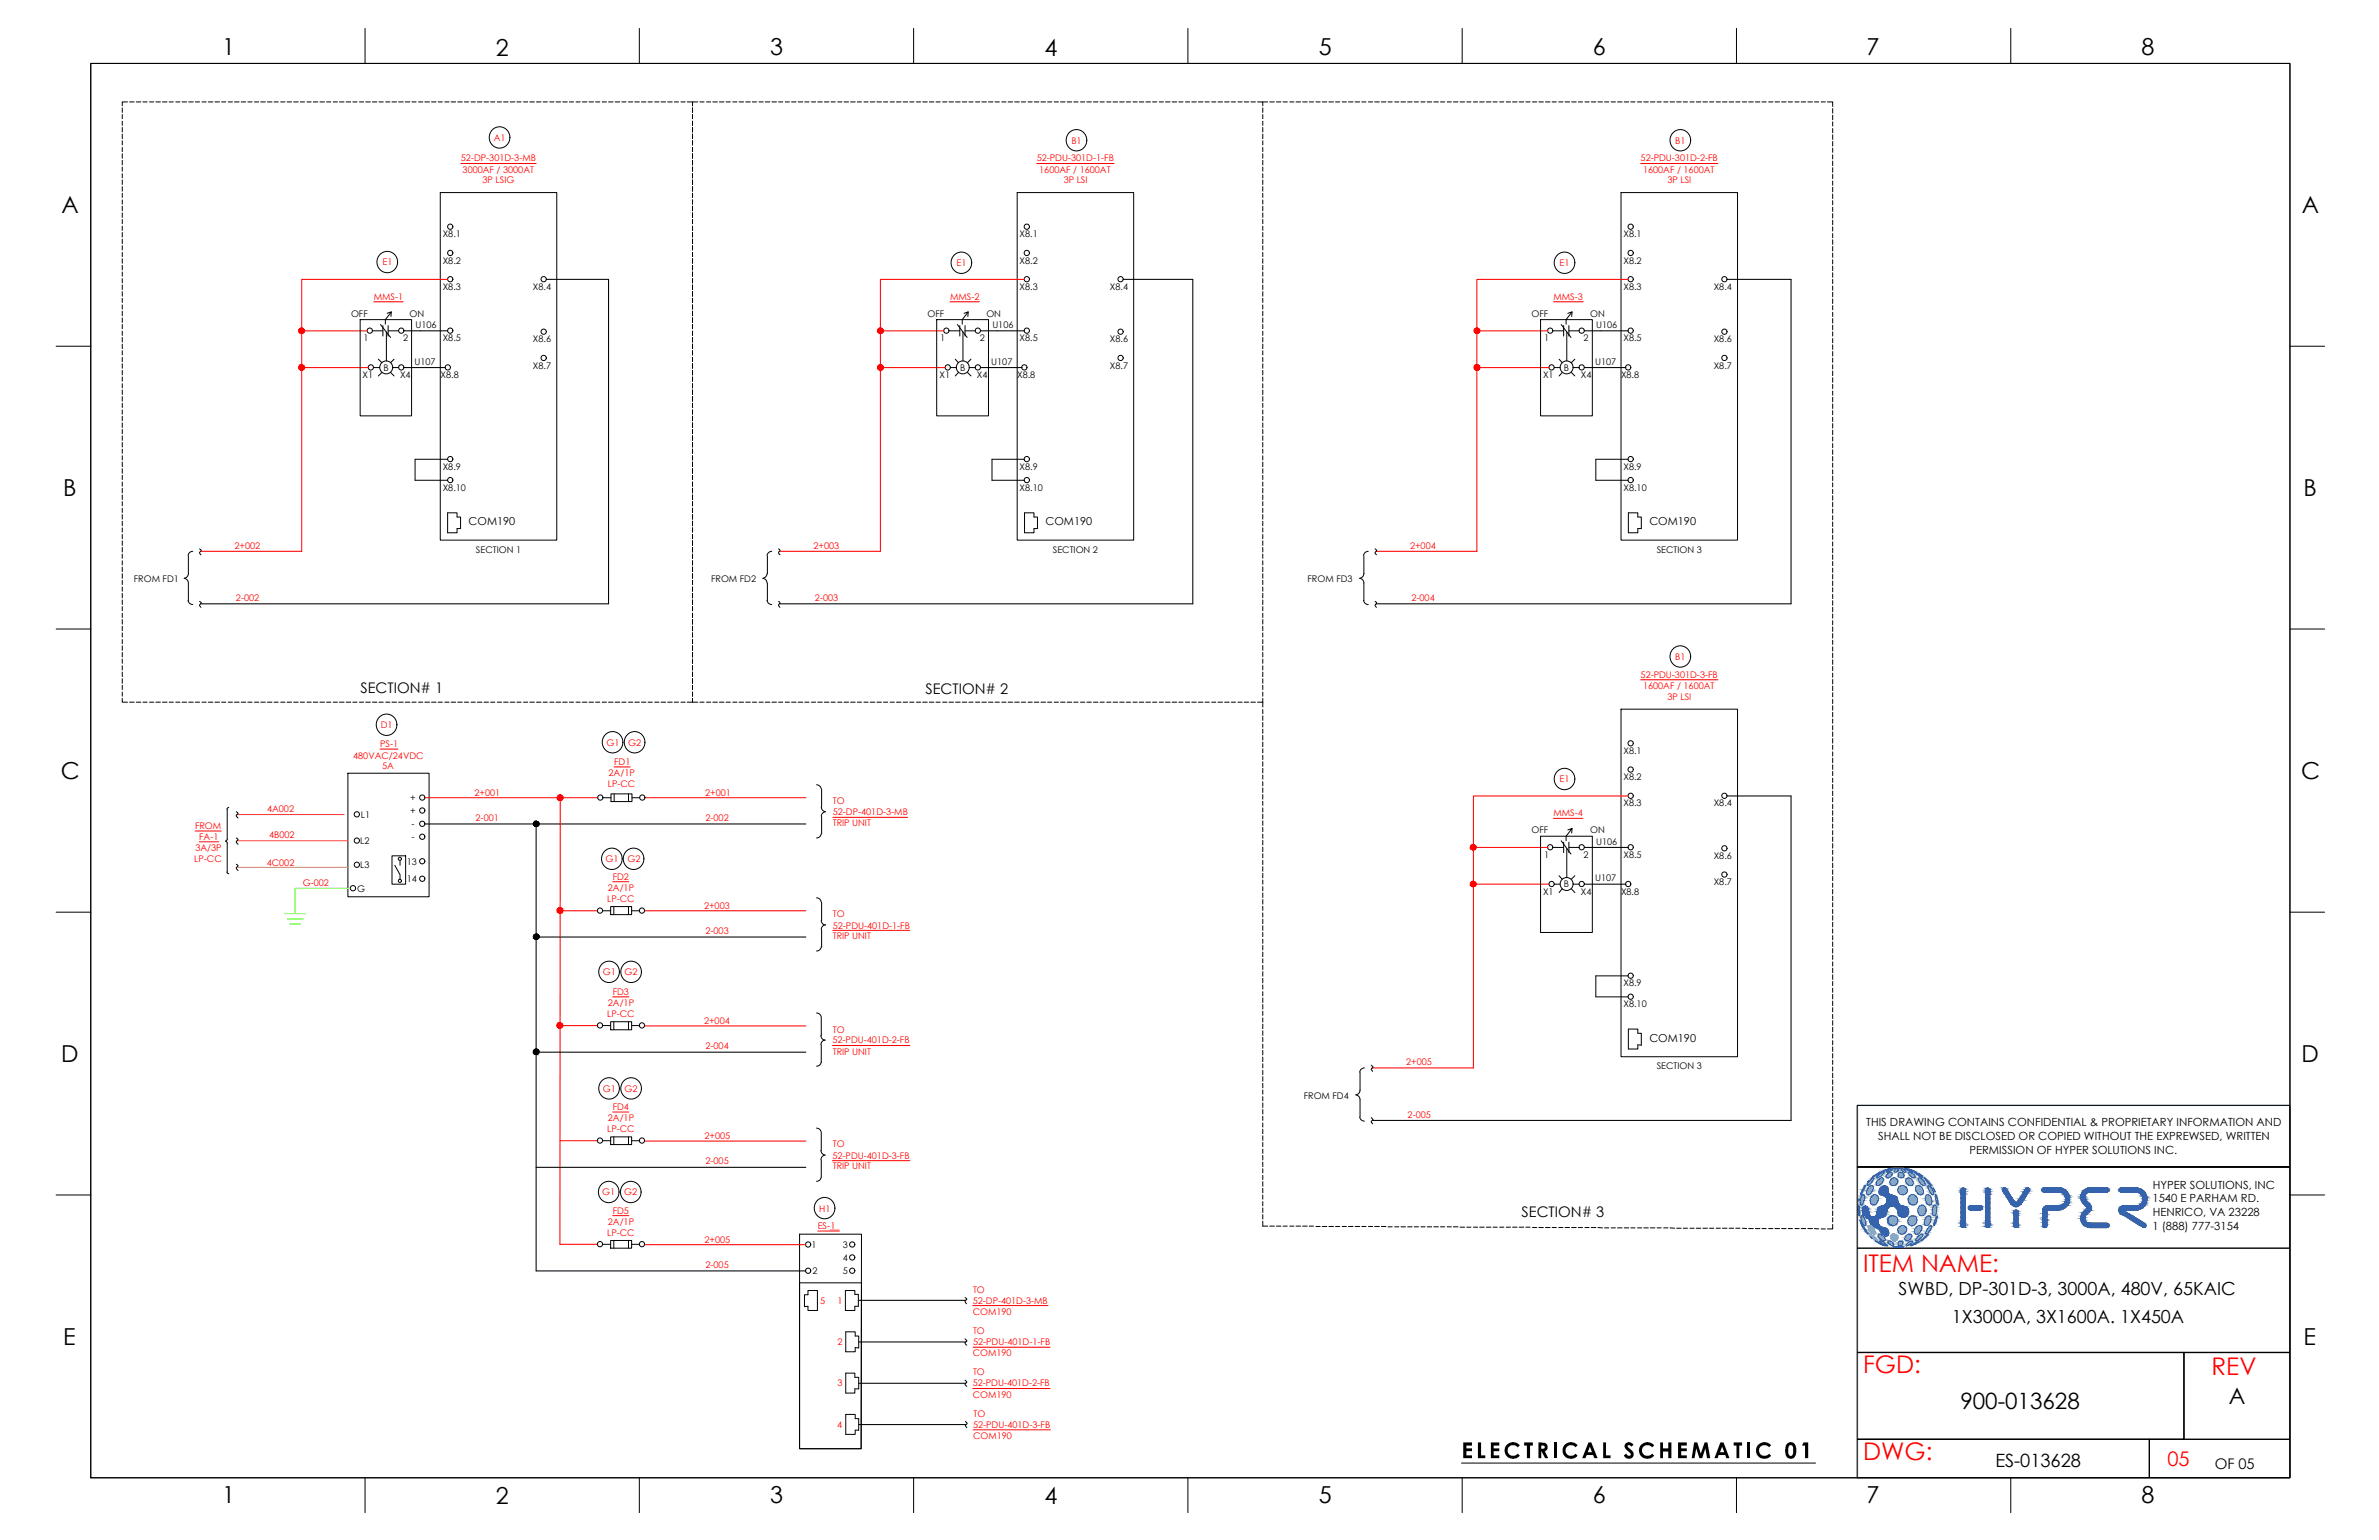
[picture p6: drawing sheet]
<svg xmlns="http://www.w3.org/2000/svg" width="432mm" height="279mm" viewBox="0 0 432 279" stroke-linecap="round" stroke-linejoin="round" font-family="sans-serif">
<defs><g id="words">
<g font-size="4.4" fill="#f00">
<text x="338.2" y="230.8">ITEM NAME:</text>
<text x="338.2" y="249.1">FGD:</text>
<text x="401.4" y="249.4">REV</text>
<text x="338.2" y="264.9">DWG:</text>
</g>
<g font-size="4.2">
<text x="40.4" y="10">1</text>
<text x="90" y="10.1">2</text>
<text x="139.8" y="10">3</text>
<text x="189.6" y="10.1">4</text>
<text x="239.4" y="10">5</text>
<text x="289.1" y="10">6</text>
<text x="338.8" y="10">7</text>
<text x="388.7" y="10">8</text>
<text x="11.1" y="38.7">A</text>
<text x="417.8" y="38.7">A</text>
<text x="11.5" y="90">B</text>
<text x="418.1" y="90">B</text>
<text x="11" y="141.3">C</text>
<text x="417.7" y="141.3">C</text>
<text x="11.1" y="192.7">D</text>
<text x="417.7" y="192.7">D</text>
<text x="11.5" y="244">E</text>
<text x="418.1" y="244">E</text>
<text x="40.4" y="272.7">1</text>
<text x="90" y="272.8">2</text>
<text x="139.8" y="272.7">3</text>
<text x="189.6" y="272.8">4</text>
<text x="239.4" y="272.7">5</text>
<text x="289.1" y="272.7">6</text>
<text x="338.8" y="272.7">7</text>
<text x="388.7" y="272.7">8</text>
</g>
<g font-size="4.1">
<text x="355.8" y="255.7">900-013628</text>
<text x="404.5" y="254.7">A</text>
</g>
<text font-size="4" x="265.3" y="264.6">ELECTRICAL SCHEMATIC 01</text>
<text font-size="3.6" fill="#f00" x="393.4" y="266">05</text>
<g font-size="3.3">
<text x="344.6" y="235">SWBD, DP-301D-3, 3000A, 480V, 65KAIC</text>
<text x="354.3" y="240">1X3000A, 3X1600A. 1X450A</text>
<text x="362.2" y="266.1">ES-013628</text>
</g>
<g font-size="2.7">
<text x="65.4" y="125.8">SECTION# 1</text>
<text x="168" y="125.9">SECTION# 2</text>
<text x="276.2" y="220.9">SECTION# 3</text>
<text x="402" y="266.5">OF 05</text>
</g>
<g font-size="2">
<text x="85.1" y="95.3">COM190</text>
<text x="189.8" y="95.3">COM190</text>
<text x="299.4" y="95.3">COM190</text>
<text x="299.4" y="189">COM190</text>
<text x="338.7" y="204.4">THIS DRAWING CONTAINS CONFIDENTIAL &amp; PROPRIETARY INFORMATION AND</text>
<text x="340.9" y="206.8">SHALL NOT BE DISCLOSED OR COPIED WITHOUT THE EXPREWSED, WRITTEN</text>
<text x="357.5" y="209.3">PERMISSION OF HYPER SOLUTIONS INC.</text>
<text x="390.7" y="215.7">HYPER SOLUTIONS, INC</text>
<text x="390.7" y="218.1">1540 E PARHAM RD.</text>
<text x="390.7" y="220.6">HENRICO, VA 23228</text>
<text x="390.7" y="223.2">1 (888) 777-3154</text>
</g>
<g font-size="1.7" fill="#f00">
<text x="83.7" y="29.3">52-DP-301D-3-MB</text>
<text x="89.6" y="25.5">A1</text>
<text x="188.2" y="29.3">52-PDU-301D-1-FB</text>
<text x="194.5" y="26">B1</text>
<text x="297.8" y="29.3">52-PDU-301D-2-FB</text>
<text x="304.1" y="26">B1</text>
<text x="84" y="31.3">3000AF / 3000AT</text>
<text x="87.6" y="33.3">3P LSIG</text>
<text x="188.6" y="31.3">1600AF / 1600AT</text>
<text x="193.1" y="33.3">3P LSI</text>
<text x="298.2" y="31.3">1600AF / 1600AT</text>
<text x="302.7" y="33.3">3P LSI</text>
<text x="69.4" y="48.1">E1</text>
<text x="173.6" y="48.3">E1</text>
<text x="283" y="48.3">E1</text>
<text x="67.8" y="54.4">MMS-1</text>
<text x="172.4" y="54.4">MMS-2</text>
<text x="282" y="54.4">MMS-3</text>
<text x="42.6" y="99.6">2+002</text>
<text x="147.7" y="99.6">2+003</text>
<text x="255.9" y="99.6">2+004</text>
<text x="42.8" y="109">2-002</text>
<text x="147.9" y="109">2-003</text>
<text x="256.2" y="109">2-004</text>
<text x="304.1" y="119.8">B1</text>
<text x="297.8" y="123">52-PDU-301D-3-FB</text>
<text x="298.2" y="125">1600AF / 1600AT</text>
<text x="302.7" y="127">3P LSI</text>
<text x="64.1" y="137.6">480VAC/24VDC</text>
<text x="69" y="135.6">PS-1</text>
<text x="69.1" y="132.1">D1</text>
<text x="110.1" y="135.3">G1</text>
<text x="114" y="135.3">G2</text>
<text x="69.4" y="139.6">5A</text>
<text x="110.3" y="142.8">LP-CC</text>
<text x="110.5" y="140.8">2A/1P</text>
<text x="111.5" y="138.8">FD1</text>
<text x="283" y="141.9">E1</text>
<text x="48.5" y="147.4">4A002</text>
<text x="86.1" y="144.4">2+001</text>
<text x="86.3" y="149">2-001</text>
<text x="128" y="144.4">2+001</text>
<text x="128" y="149">2-002</text>
<text x="151.2" y="145.9">TO</text>
<text x="151.2" y="147.9">52-DP-401D-3-MB</text>
<text x="151.2" y="149.9">TRIP UNIT</text>
<text x="282" y="148.1">MMS-4</text>
<text x="35.4" y="150.4">FROM</text>
<text x="35.5" y="154.4">3A/3P</text>
<text x="36.2" y="152.4">FA-1</text>
<text x="48.9" y="152.1">4B002</text>
<text x="35.3" y="156.4">LP-CC</text>
<text x="48.4" y="157">4C002</text>
<text x="55" y="160.7">G-002</text>
<text x="109.9" y="156.4">G1</text>
<text x="110.3" y="161.7">2A/1P</text>
<text x="111.2" y="159.7">FD2</text>
<text x="113.9" y="156.4">G2</text>
<text x="110.2" y="163.7">LP-CC</text>
<text x="127.8" y="164.9">2+003</text>
<text x="151.2" y="166.4">TO</text>
<text x="128" y="169.5">2-003</text>
<text x="151.2" y="168.5">52-PDU-401D-1-FB</text>
<text x="151.2" y="170.4">TRIP UNIT</text>
<text x="109.4" y="176.9">G1</text>
<text x="113.4" y="176.9">G2</text>
<text x="110.2" y="184.5">LP-CC</text>
<text x="110.3" y="182.5">2A/1P</text>
<text x="111.2" y="180.5">FD3</text>
<text x="127.8" y="185.8">2+004</text>
<text x="128" y="190.4">2-004</text>
<text x="151.1" y="189.3">52-PDU-401D-2-FB</text>
<text x="151.2" y="187.3">TO</text>
<text x="151.2" y="191.3">TRIP UNIT</text>
<text x="255.2" y="193.2">2+005</text>
<text x="109.4" y="198.1">G1</text>
<text x="110.3" y="203.4">2A/1P</text>
<text x="111.2" y="201.4">FD4</text>
<text x="113.4" y="198.1">G2</text>
<text x="255.5" y="202.8">2-005</text>
<text x="110.2" y="205.4">LP-CC</text>
<text x="127.9" y="206.7">2+005</text>
<text x="151.2" y="208.2">TO</text>
<text x="128" y="211.2">2-005</text>
<text x="151.1" y="210.2">52-PDU-401D-3-FB</text>
<text x="151.2" y="212.2">TRIP UNIT</text>
<text x="109.3" y="216.9">G1</text>
<text x="111.2" y="220.2">FD5</text>
<text x="113.3" y="216.9">G2</text>
<text x="148.7" y="219.9">H1</text>
<text x="110.2" y="224.2">LP-CC</text>
<text x="110.3" y="222.2">2A/1P</text>
<text x="127.9" y="225.5">2+005</text>
<text x="148.4" y="223">ES-__</text>
<text x="150.7" y="223">1</text>
<text x="128" y="230">2-005</text>
<text x="148.9" y="236.6">5</text>
<text x="152" y="236.6">1</text>
<text x="176.6" y="236.6">52-DP-401D-3-MB</text>
<text x="176.6" y="238.5">COM190</text>
<text x="176.6" y="234.5">TO</text>
<text x="152" y="244">2</text>
<text x="176.6" y="242">TO</text>
<text x="176.6" y="244">52-PDU-401D-1-FB</text>
<text x="152" y="251.5">3</text>
<text x="176.6" y="246.1">COM190</text>
<text x="176.6" y="251.5">52-PDU-401D-2-FB</text>
<text x="176.6" y="249.5">TO</text>
<text x="176.6" y="253.6">COM190</text>
<text x="176.7" y="257">TO</text>
<text x="151.9" y="259">4</text>
<text x="176.6" y="259">52-PDU-401D-3-FB</text>
<text x="176.6" y="261.1">COM190</text>
</g>
<g font-size="1.7">
<text x="80.4" y="43.1">X8.1</text>
<text x="80.4" y="47.8">X8.2</text>
<text x="185.1" y="43.1">X8.1</text>
<text x="185.1" y="47.8">X8.2</text>
<text x="294.7" y="43.1">X8.1</text>
<text x="294.7" y="47.8">X8.2</text>
<text x="80.4" y="52.6">X8.3</text>
<text x="96.7" y="52.6">X8.4</text>
<text x="185.1" y="52.6">X8.3</text>
<text x="201.5" y="52.6">X8.4</text>
<text x="294.7" y="52.6">X8.3</text>
<text x="311.1" y="52.6">X8.4</text>
<text x="63.7" y="57.5">OFF</text>
<text x="74.3" y="57.5">ON</text>
<text x="75.4" y="59.5">U106</text>
<text x="168.4" y="57.5">OFF</text>
<text x="179" y="57.5">ON</text>
<text x="180.1" y="59.5">U106</text>
<text x="278" y="57.5">OFF</text>
<text x="288.6" y="57.5">ON</text>
<text x="289.7" y="59.5">U106</text>
<text x="66" y="61.9">1</text>
<text x="73.2" y="61.9">2</text>
<text x="80.4" y="61.9">X8.5</text>
<text x="96.7" y="62.1">X8.6</text>
<text x="170.7" y="61.9">1</text>
<text x="177.8" y="61.9">2</text>
<text x="185.1" y="61.9">X8.5</text>
<text x="201.5" y="62.1">X8.6</text>
<text x="280.3" y="61.9">1</text>
<text x="287.4" y="61.9">2</text>
<text x="294.7" y="61.9">X8.5</text>
<text x="311.1" y="62.1">X8.6</text>
<text x="65.8" y="68.6">X1</text>
<text x="69.6" y="67.3">B</text>
<text x="72.6" y="68.6">X4</text>
<text x="75.2" y="66.2">U107</text>
<text x="80" y="68.6">X8.8</text>
<text x="96.7" y="66.9">X8.7</text>
<text x="170.5" y="68.6">X1</text>
<text x="174.3" y="67.3">B</text>
<text x="177.3" y="68.6">X4</text>
<text x="179.9" y="66.2">U107</text>
<text x="184.6" y="68.6">X8.8</text>
<text x="201.5" y="66.9">X8.7</text>
<text x="280.1" y="68.6">X1</text>
<text x="283.9" y="67.3">B</text>
<text x="286.9" y="68.6">X4</text>
<text x="289.5" y="66.2">U107</text>
<text x="294.2" y="68.6">X8.8</text>
<text x="311.1" y="66.9">X8.7</text>
<text x="80.4" y="89">X8.10</text>
<text x="80.4" y="85.2">X8.9</text>
<text x="185.1" y="89">X8.10</text>
<text x="185.1" y="85.2">X8.9</text>
<text x="294.7" y="89">X8.10</text>
<text x="294.7" y="85.2">X8.9</text>
<text x="86.4" y="100.3">SECTION 1</text>
<text x="191.1" y="100.3">SECTION 2</text>
<text x="300.7" y="100.3">SECTION 3</text>
<text x="24.3" y="105.7">FROM FD1</text>
<text x="129.1" y="105.7">FROM FD2</text>
<text x="237.3" y="105.7">FROM FD3</text>
<text x="294.7" y="136.8">X8.1</text>
<text x="294.7" y="141.6">X8.2</text>
<text x="65.5" y="148.4">L1</text>
<text x="74.5" y="145.3">+</text>
<text x="74.5" y="147.7">+</text>
<text x="294.7" y="146.3">X8.3</text>
<text x="311.1" y="146.3">X8.4</text>
<text x="65.4" y="153.2">L2</text>
<text x="74.7" y="150.1">-</text>
<text x="74.7" y="152.4">-</text>
<text x="278" y="151.2">OFF</text>
<text x="280.3" y="155.7">1</text>
<text x="287.4" y="155.7">2</text>
<text x="288.6" y="151.2">ON</text>
<text x="289.7" y="153.2">U106</text>
<text x="294.7" y="155.7">X8.5</text>
<text x="311.1" y="155.8">X8.6</text>
<text x="64.8" y="161.7">G</text>
<text x="65.4" y="157.6">L3</text>
<text x="73.8" y="156.9">13</text>
<text x="73.8" y="160">14</text>
<text x="283.9" y="161">B</text>
<text x="289.5" y="159.8">U107</text>
<text x="311.1" y="160.6">X8.7</text>
<text x="280.1" y="162.3">X1</text>
<text x="286.9" y="162.3">X4</text>
<text x="294.2" y="162.3">X8.8</text>
<text x="294.7" y="179">X8.9</text>
<text x="294.7" y="182.8">X8.10</text>
<text x="300.7" y="194">SECTION 3</text>
<text x="236.6" y="199.4">FROM FD4</text>
<text x="147.3" y="226.5">1</text>
<text x="153" y="226.5">3</text>
<text x="147.5" y="231.2">2</text>
<text x="153" y="231.2">5</text>
<text x="153" y="228.9">4</text>
</g>
</g></defs>
<!-- layer: GRID -->
<path d="M415.6 200.5h-78.5v67.5" fill="none" stroke="#6ec1dd" stroke-width=".25"/>
<!-- layer: 0 -->
<g fill="none" stroke="#000" stroke-width=".18">
<path d="M16.5 11.5h399.1v256.6h-399.1zM22.2 19.6v.8M23.1 18.5h-.9v.7M23.5 18.5h.8M24.7 18.5h.9M25.9 18.5h.8M27.1 18.5h.8M28.3 18.5h.8M29.5 18.5h.8M30.7 18.5h.8M31.9 18.5h.8M33 18.5h.9"/>
<path d="M34.3 18.5h.8M35.5 18.5h.7M36.7 18.5h.7M37.8 18.5h.8M39 18.5h.8M40.2 18.5h.8M41.4 18.5h.8M42.6 18.5h.8M43.8 18.5h.8M45 18.5h.7M46.2 18.5h.8M47.3 18.5h.9"/>
<path d="M48.5 18.5h.9M49.7 18.5h.8M51 18.5h.7M52.1 18.5h.8M53.3 18.5h.8M54.5 18.5h.8M55.7 18.5h.8M56.9 18.5h.8M58.1 18.5h.8M59.3 18.5h.7M60.5 18.5h.7M61.6 18.5h.8"/>
<path d="M62.8 18.5h.9M64 18.5h.8M65.2 18.5h.8M66.3 5.2v6.3M66.4 18.5h.8M67.6 18.5h.8M68.8 18.5h.8M70 18.5h.8M71.1 18.5h.9M72.4 18.5h.8M73.6 18.5h.8M74.8 18.5h.7"/>
<path d="M76 18.5h.7M77.1 18.5h.8M78.3 18.5h.8M79.5 18.5h.8M80.7 18.5h.8M81.9 18.5h.8M83.1 18.5h.8M84.3 18.5h.8M85.5 18.5h.8M86.6 18.5h.9M87.8 18.5h.9M89.1 18.5h.7"/>
<path d="M90.3 18.5h.7M91.4 18.5h.8M92.6 18.5h.8M93.8 18.5h.8M95 18.5h.8M96.2 18.5h.8M97.4 18.5h.8M98.6 18.5h.7M99.8 18.5h.7M100.9 18.5h.9M102.1 18.5h.9M103.3 18.5h.8"/>
<path d="M104.5 18.5h.8M105.7 18.5h.8M106.9 18.5h.8M108.1 18.5h.8M109.3 18.5h.8M110.5 18.5h.8M111.7 18.5h.8M112.9 18.5h.7M114.1 18.5h.7M115.2 18.5h.8M116 5.2v6.3M116.4 18.5h.8"/>
<path d="M117.6 18.5h.8M118.8 18.5h.8M120 18.5h.8M121.2 18.5h.8M122.4 18.5h.8M123.6 18.5h.8M124.7 18.5h1v.7v-.7h.9M125.7 19.6v.8M127 18.5h.8M128.2 18.5h.8M129.4 18.5h.8M130.6 18.5h.8"/>
<path d="M131.8 18.5h.8M133 18.5h.8M134.1 18.5h.9M135.3 18.5h.9M136.6 18.5h.7M137.8 18.5h.7M138.9 18.5h.8M140.1 18.5h.8M141.3 18.5h.8M142.5 18.5h.8M143.7 18.5h.8M144.9 18.5h.8"/>
<path d="M146.1 18.5h.7M147.3 18.5h.7M148.4 18.5h.9M149.6 18.5h.9M150.8 18.5h.8M152 18.5h.8M153.2 18.5h.8M154.4 18.5h.8M155.6 18.5h.8M156.8 18.5h.8M158 18.5h.8M159.2 18.5h.8"/>
<path d="M160.4 18.5h.7M161.6 18.5h.7M162.7 18.5h.8M163.9 18.5h.8M165.1 18.5h.8M165.8 5.2v6.3M166.3 18.5h.8M167.5 18.5h.8M168.7 18.5h.8M169.9 18.5h.8M171.1 18.5h.8M172.2 18.5h.9"/>
<path d="M173.4 18.5h.9M174.7 18.5h.8M175.9 18.5h.7M177.1 18.5h.7M178.2 18.5h.8M179.4 18.5h.8M180.6 18.5h.8M181.8 18.5h.8M183 18.5h.8M184.2 18.5h.8M185.4 18.5h.7M186.6 18.5h.8"/>
<path d="M187.7 18.5h.9M188.9 18.5h.9M190.1 18.5h.8M191.4 18.5h.7M192.5 18.5h.8M193.7 18.5h.8M194.9 18.5h.8M196.1 18.5h.8M197.3 18.5h.8M198.5 18.5h.8M199.7 18.5h.7M200.9 18.5h.7"/>
<path d="M202 18.5h.8M203.2 18.5h.9M204.4 18.5h.8M205.6 18.5h.8M206.8 18.5h.8M208 18.5h.8M209.2 18.5h.8M210.4 18.5h.8M211.5 18.5h.9M212.8 18.5h.8M214 18.5h.7M215.2 18.5h.7"/>
<path d="M215.6 5.2v6.3M216.3 18.5h.8M217.5 18.5h.8M218.7 18.5h.8M219.9 18.5h.8M221.1 18.5h.8M222.3 18.5h.8M223.5 18.5h.7M224.7 18.5h.8M225.8 18.5h.9M227 18.5h.9M228.2 18.5h1v.7"/>
<path d="M229.2 18.5h.9M229.2 19.6v.8M230.5 18.5h.8M231.7 18.5h.8M232.9 18.5h.7M234.1 18.5h.8M235.2 18.5h.9M236.4 18.5h.9M237.6 18.5h.8M238.9 18.5h.7M240 18.5h.8M241.2 18.5h.8"/>
<path d="M242.4 18.5h.8M243.6 18.5h.8M244.8 18.5h.8M246 18.5h.8M247.2 18.5h.7M248.4 18.5h.7M249.5 18.5h.8M250.7 18.5h.9M251.9 18.5h.8M253.1 18.5h.8M254.3 18.5h.8M255.5 18.5h.8"/>
<path d="M256.7 18.5h.8M257.9 18.5h.8M259 18.5h.9M260.3 18.5h.8M261.5 18.5h.7M262.7 18.5h.7M263.8 18.5h.8M265 18.5h.8M265.4 5.2v6.3M266.2 18.5h.8M267.4 18.5h.8M268.6 18.5h.8"/>
<path d="M269.8 18.5h.8M271 18.5h.7M272.2 18.5h.8M273.4 18.5h.8M274.5 18.5h.9M275.7 18.5h.9M277 18.5h.7M278.2 18.5h.7M279.3 18.5h.8M280.5 18.5h.8M281.7 18.5h.8M282.9 18.5h.8"/>
<path d="M284.1 18.5h.8M285.3 18.5h.8M286.5 18.5h.7M287.7 18.5h.7M288.8 18.5h.9M290 18.5h.9M291.2 18.5h.8M292.4 18.5h.8M293.6 18.5h.8M294.8 18.5h.8M296 18.5h.8M297.2 18.5h.8"/>
<path d="M298.4 18.5h.8M299.6 18.5h.8M300.8 18.5h.7M302 18.5h.7M303.1 18.5h.8M304.3 18.5h.8M305.5 18.5h.8M306.7 18.5h.8M307.9 18.5h.8M309.1 18.5h.8M310.3 18.5h.8M311.5 18.5h.8"/>
<path d="M312.6 18.5h.9M313.8 18.5h.9M315.1 18.5h.7M315.2 5.2v6.3M316.3 18.5h.7M317.4 18.5h.8M318.6 18.5h.8M319.8 18.5h.8M321 18.5h.8M322.2 18.5h.8M323.4 18.5h.8M324.6 18.5h.7"/>
<path d="M325.8 18.5h.7M326.9 18.5h.9M328.1 18.5h.9M329.3 18.5h.8M330.5 18.5h.8M331.7 18.5h.9v.8M332.6 19.7v.8M365 5.2v6.3M22.2 20.8v.7M22.2 22v.7M22.2 23.1v.9M22.2 24.3v.9"/>
<path d="M22.2 25.5v.8M22.2 26.7v.8M22.2 27.9v.8M22.2 29.1v.8M22.2 30.3v.8M22.2 31.5v.8M22.2 32.7v.8M22.2 33.9v.8M22.2 35.1v.7M22.2 36.3v.7M22.2 37.4v.8M22.2 38.6v.8"/>
<path d="M22.2 39.8v.8M79.9 34.9h21.2v63.1h-21.2zM125.7 20.8v.7M125.7 22v.7M125.7 23.1v.9M125.7 24.3v.9M125.7 25.5v.8M125.7 26.7v.8M125.7 27.9v.8M125.7 29.1v.8M125.7 30.3v.8M125.7 31.5v.8"/>
<path d="M125.7 32.7v.8M125.7 33.9v.8M125.7 35.1v.7M125.7 36.3v.7M125.7 37.4v.8M125.7 38.6v.8M125.7 39.8v.8M184.6 34.9h21.2v63.1h-21.2zM229.2 20.8v.7M229.2 22v.7M229.2 23.1v.9M229.2 24.3v.9"/>
<path d="M229.2 25.5v.8M229.2 26.7v.8M229.2 27.9v.8M229.2 29.1v.8M229.2 30.3v.8M229.2 31.5v.8M229.2 32.7v.8M229.2 33.9v.8M229.2 35.1v.7M229.2 36.3v.7M229.2 37.4v.8M229.2 38.6v.8"/>
<path d="M229.2 39.8v.8M294.2 34.9h21.2v63.1h-21.2zM332.6 20.9v.8M332.6 22.1v.8M332.6 23.3v.8M332.6 24.5v.8M332.6 25.7v.8M332.6 26.9v.7M332.6 28.1v.7M332.6 29.2v.8M332.6 30.4v.9M332.6 31.6v.8"/>
<path d="M332.6 32.8v.8M332.6 34v.8M332.6 35.2v.8M332.6 36.4v.8M332.6 37.6v.8M332.6 38.7v.9M332.6 40v.8M22.2 41v.8M22.2 42.2v.8M22.2 43.4v.8M22.2 44.6v.8M22.2 45.8v.8"/>
<path d="M22.2 46.9v.9M22.2 48.1v.9M22.2 49.4v.7M22.2 50.6v.7M22.2 51.7v.8M22.2 52.9v.8M22.2 54.1v.8M22.2 55.3v.8M22.2 56.5v.8M22.2 57.7v.8M22.2 58.9v.7M65.4 58h9.3v17.5h-9.3z"/>
<path d="M69.1 58.9l1.8 2.3M69.5 59.1v1.9M70.3 56.8l.7-.2-1.1 1.4v.8M70.4 59.1v1.9M71 56.6v.8M125.7 41v.8M125.7 42.2v.8M125.7 43.4v.8M125.7 44.6v.8M125.7 45.8v.8M125.7 46.9v.9M125.7 48.1v.9"/>
<path d="M125.7 49.4v.7M125.7 50.6v.7M125.7 51.7v.8M125.7 52.9v.8M125.7 54.1v.8M125.7 55.3v.8M125.7 56.5v.8M125.7 57.7v.8M125.7 58.9v.7M170 58h9.4v17.5h-9.4zM173.8 58.9l1.7 2.3M174.2 59.1v1.9"/>
<path d="M175 56.8l.7-.2-1 1.4v.8M175.2 59.1v1.9M175.7 56.6v.8M229.2 41v.8M229.2 42.2v.8M229.2 43.4v.8M229.2 44.6v.8M229.2 45.8v.8M229.2 46.9v.9M229.2 48.1v.9M229.2 49.4v.7M229.2 50.6v.7"/>
<path d="M229.2 51.7v.8M229.2 52.9v.8M229.2 54.1v.8M229.2 55.3v.8M229.2 56.5v.8M229.2 57.7v.8M229.2 58.9v.7M279.6 58h9.4v17.5h-9.4zM283.4 58.9l1.7 2.3M283.8 59.1v1.9M284.6 56.8l.7-.2-1 1.4v.8M284.8 59.1v1.9"/>
<path d="M285.3 56.6v.8M332.6 41.2v.7M332.6 42.4v.7M332.6 43.5v.8M332.6 44.7v.8M332.6 45.9v.8M332.6 47.1v.8M332.6 48.3v.8M332.6 49.5v.8M332.6 50.7v.7M332.6 51.9v.8M332.6 53v.9"/>
<path d="M332.6 54.2v.9M332.6 55.4v.8M332.6 56.7v.7M332.6 57.8v.8M332.6 59v.8M10.2 62.8h6.3M22.2 60.1v.7M22.2 61.2v.9M22.2 62.4v.9M22.2 63.6v.8M22.2 64.8v.8M22.2 66v.8"/>
<path d="M22.2 67.2v.8M22.2 68.4v.8M22.2 69.6v.8M22.2 70.8v.8M22.2 72v.8M22.2 73.2v.7M22.2 74.4v.7M22.2 75.5v.8M22.2 76.7v.8M22.2 77.9v.8M22.2 79.1v.8M67.6 60h1.9"/>
<path d="M67.8 66.7h1.1M68.7 65.2l.6 .6M69.3 67.6l-.6 .6M70.1 60.2v5.3M70.4 60h2M70.9 67.6l.6 .6M71.3 66.7h1.1M71.5 65.2l-.6 .6M125.7 60.1v.7M125.7 61.2v.9M125.7 62.4v.9M125.7 63.6v.8"/>
<path d="M125.7 64.8v.8M125.7 66v.8M125.7 67.2v.8M125.7 68.4v.8M125.7 69.6v.8M125.7 70.8v.8M125.7 72v.8M125.7 73.2v.7M125.7 74.4v.7M125.7 75.5v.8M125.7 76.7v.8M125.7 77.9v.8"/>
<path d="M125.7 79.1v.8M172.3 60h1.9M172.6 66.7h1M173.4 65.2l.6 .6M174 67.6l-.6 .6M174.8 60.2v5.3M175.2 60h1.9M175.6 67.6l.6 .6M176 66.7h1.1M176.2 65.2l-.6 .6M229.2 60.1v.7M229.2 61.2v.9"/>
<path d="M229.2 62.4v.9M229.2 63.6v.8M229.2 64.8v.8M229.2 66v.8M229.2 67.2v.8M229.2 68.4v.8M229.2 69.6v.8M229.2 70.8v.8M229.2 72v.8M229.2 73.2v.7M229.2 74.4v.7M229.2 75.5v.8"/>
<path d="M229.2 76.7v.8M229.2 77.9v.8M229.2 79.1v.8M281.9 60h1.9M282.2 66.7h1M283 65.2l.6 .6M283.6 67.6l-.6 .6M284.4 60.2v5.3M284.8 60h1.9M285.2 67.6l.6 .6M285.6 66.7h1.1M285.8 65.2l-.6 .6"/>
<path d="M332.6 60.2v.8M332.6 61.4v.8M332.6 62.6v.8M332.6 63.8v.8M332.6 65v.7M332.6 66.2v.7M332.6 67.3v.8M332.6 68.5v.9M332.6 69.7v.8M332.6 70.9v.8M332.6 72.1v.8M332.6 73.3v.8"/>
<path d="M332.6 74.5v.8M332.6 75.7v.8M332.6 76.8v.9M332.6 78.1v.8M332.6 79.3v.7M415.6 62.8h6.3M22.2 80.3v.8M22.2 81.5v.7M22.2 82.7v.8M22.2 83.8v.9M22.2 85v.9M22.2 86.2v.8"/>
<path d="M22.2 87.5v.7M22.2 88.6v.8M22.2 89.8v.8M22.2 91v.8M22.2 92.2v.8M22.2 93.4v.8M22.2 94.6v.8M22.2 95.8v.7M22.2 97v.7M22.2 98.1v.8M22.2 99.3v.9M36.2 99.6l.3 .2-.3 .4 .3 .5"/>
<path d="M81.2 93h1.8v.8h.6v2.1h-.6v.8h-1.8zM81.2 83.3h-5.9v3.8h5.9M125.7 80.3v.8M125.7 81.5v.7M125.7 82.7v.8M125.7 83.8v.9M125.7 85v.9M125.7 86.2v.8M125.7 87.5v.7M125.7 88.6v.8M125.7 89.8v.8M125.7 91v.8"/>
<path d="M125.7 92.2v.8M125.7 93.4v.8M125.7 94.6v.8M125.7 95.8v.7M125.7 97v.7M125.7 98.1v.8M125.7 99.3v.9M141.3 99.6l.3 .2-.3 .4 .3 .5M186 93h1.7v.8h.6v2.1h-.6v.8h-1.7zM186 83.3h-5.9v3.8h5.9M229.2 80.3v.8M229.2 81.5v.7"/>
<path d="M229.2 82.7v.8M229.2 83.8v.9M229.2 85v.9M229.2 86.2v.8M229.2 87.5v.7M229.2 88.6v.8M229.2 89.8v.8M229.2 91v.8M229.2 92.2v.8M229.2 93.4v.8M229.2 94.6v.8M229.2 95.8v.7"/>
<path d="M229.2 97v.7M229.2 98.1v.8M229.2 99.3v.9M249.6 99.6l.3 .3-.3 .3 .2 .5M295.6 93h1.7v.8h.6v2.1h-.6v.8h-1.7zM295.6 83.3h-5.9v3.8h5.9M332.6 80.5v.7M332.6 81.6v.8M332.6 82.8v.8M332.6 84v.8M332.6 85.2v.8M332.6 86.4v.8"/>
<path d="M332.6 87.6v.7M332.6 88.8v.7M332.6 89.9v.9M332.6 91.1v.9M332.6 92.3v.8M332.6 93.5v.8M332.6 94.7v.8M332.6 95.9v.8M332.6 97.1v.8M332.6 98.3v.8M332.6 99.5v.8M10.2 114.1h6.3"/>
<path d="M22.2 100.5v.8M22.2 101.7v.8M22.2 102.9v.8M22.2 104.1v.8M22.2 105.3v.8M22.2 106.5v.8M22.2 107.6v.9M22.2 108.9v.8M22.2 110.1v.7M22.2 111.3v.7M22.2 112.4v.8M22.2 113.6v.8"/>
<path d="M22.2 114.8v.8M22.2 116v.8M22.2 117.2v.8M22.2 118.4v.8M22.2 119.6v.7M34.1 108.9a.86 .86 0 0 0 .9 .8M34.2 100.9v3.2M34.2 105.8v3.2M34.2 104.1a.88 .88 0 0 1-.8 .8 .86 .86 0 0 1 .8 .9M35 100a.86 .86 0 0 0-.9 .8M36.2 109.1l.3 .3-.3 .3 .3 .5M125.7 100.5v.8"/>
<path d="M125.7 101.7v.8M125.7 102.9v.8M125.7 104.1v.8M125.7 105.3v.8M125.7 106.5v.8M125.7 107.6v.9M125.7 108.9v.8M125.7 110.1v.7M125.7 111.3v.7M125.7 112.4v.8M125.7 113.6v.8M125.7 114.8v.8"/>
<path d="M125.7 116v.8M125.7 117.2v.8M125.7 118.4v.8M125.7 119.6v.7M139.2 104.1a.88 .88 0 0 1-.7 .8 .86 .86 0 0 1 .7 .9M139.2 108.9a.86 .86 0 0 0 .9 .8M139.3 100.9v3.2M139.3 105.8v3.2M140.1 100a.86 .86 0 0 0-.9 .8M141.3 109.1l.3 .3-.3 .3 .3 .5M229.2 100.5v.8M229.2 101.7v.8"/>
<path d="M229.2 102.9v.8M229.2 104.1v.8M229.2 105.3v.8M229.2 106.5v.8M229.2 107.6v.9M229.2 108.9v.8M229.2 110.1v.7M229.2 111.3v.7M229.2 112.4v.8M229.2 113.6v.8M229.2 114.8v.8M229.2 116v.8"/>
<path d="M229.2 117.2v.8M229.2 118.4v.8M229.2 119.6v.7M247.5 108.9a.86 .86 0 0 0 .8 .8M247.6 104.1a.88 .88 0 0 1-.8 .8 .86 .86 0 0 1 .8 .9M247.6 100.9v3.2M247.6 105.8v3.2M248.3 100a.86 .86 0 0 0-.8 .8M249.6 109.1l.3 .3-.3 .3 .2 .5M332.6 100.7v.8M332.6 101.9v.7M332.6 103.1v.7"/>
<path d="M332.6 104.2v.8M332.6 105.4v.8M332.6 106.6v.8M332.6 107.8v.8M332.6 109v.8M332.6 110.2v.8M332.6 111.4v.8M332.6 112.6v.8M332.6 113.7v.9M332.6 114.9v.9M332.6 116.2v.7M332.6 117.4v.7"/>
<path d="M332.6 118.5v.8M332.6 119.7v.8M415.6 114.1h6.3M22.2 126.7v.7h.9M22.2 120.8v.8M22.2 121.9v.9M22.2 123.1v.9M22.2 124.3v.8M22.2 125.6v.7M23.5 127.4h.8M24.7 127.4h.9M25.9 127.4h.8"/>
<path d="M27.1 127.4h.8M28.3 127.4h.8M29.5 127.4h.8M30.7 127.4h.8M31.9 127.4h.8M33 127.4h.9M34.3 127.4h.8M35.5 127.4h.7M36.7 127.4h.7M37.8 127.4h.8M39 127.4h.8M40.2 127.4h.8"/>
<path d="M41.4 127.4h.8M42.6 127.4h.8M43.8 127.4h.8M45 127.4h.7M46.2 127.4h.8M47.3 127.4h.9M48.5 127.4h.9M49.7 127.4h.8M51 127.4h.7M52.1 127.4h.8M53.3 127.4h.8M54.5 127.4h.8"/>
<path d="M55.7 127.4h.8M56.9 127.4h.8M58.1 127.4h.8M59.3 127.4h.7M60.5 127.4h.7M61.6 127.4h.8M62.8 127.4h.9M64 127.4h.8M65.2 127.4h.8M66.4 127.4h.8M67.6 127.4h.8M68.8 127.4h.8"/>
<path d="M70 127.4h.8M71.1 127.4h.9M72.4 127.4h.8M73.6 127.4h.8M74.8 127.4h.7M76 127.4h.7M77.1 127.4h.8M78.3 127.4h.8M79.5 127.4h.8M80.7 127.4h.8M81.9 127.4h.8M83.1 127.4h.8"/>
<path d="M84.3 127.4h.8M85.5 127.4h.8M86.6 127.4h.9M87.8 127.4h.9M89.1 127.4h.7M90.3 127.4h.7M91.4 127.4h.8M92.6 127.4h.8M93.8 127.4h.8M95 127.4h.8M96.2 127.4h.8M97.4 127.4h.8"/>
<path d="M98.6 127.4h.7M99.8 127.4h.7M100.9 127.4h.9M102.1 127.4h.9M103.3 127.4h.8M104.5 127.4h.8M105.7 127.4h.8M106.9 127.4h.8M108.1 127.4h.8M109.3 127.4h.8M110.5 127.4h.8M111.7 127.4h.8"/>
<path d="M112.9 127.4h.7M114.1 127.4h.7M115.2 127.4h.8M116.4 127.4h.8M117.6 127.4h.8M118.8 127.4h.8M120 127.4h.8M121.2 127.4h.8M122.4 127.4h.8M123.6 127.4h.8M124.7 127.4h1v-.7v.7h.9M125.7 120.8v.8"/>
<path d="M125.7 121.9v.9M125.7 123.1v.9M125.7 124.3v.8M125.7 125.6v.7M127 127.4h.8M128.2 127.4h.8M129.4 127.4h.8M130.6 127.4h.8M131.8 127.4h.8M133 127.4h.8M134.1 127.4h.9M135.3 127.4h.9"/>
<path d="M136.6 127.4h.7M137.8 127.4h.7M138.9 127.4h.8M140.1 127.4h.8M141.3 127.4h.8M142.5 127.4h.8M143.7 127.4h.8M144.9 127.4h.8M146.1 127.4h.7M147.3 127.4h.7M148.4 127.4h.9M149.6 127.4h.9"/>
<path d="M150.8 127.4h.8M152 127.4h.8M153.2 127.4h.8M154.4 127.4h.8M155.6 127.4h.8M156.8 127.4h.8M158 127.4h.8M159.2 127.4h.8M160.4 127.4h.7M161.6 127.4h.7M162.7 127.4h.8M163.9 127.4h.8"/>
<path d="M165.1 127.4h.8M166.3 127.4h.8M167.5 127.4h.8M168.7 127.4h.8M169.9 127.4h.8M171.1 127.4h.8M172.2 127.4h.9M173.4 127.4h.9M174.7 127.4h.8M175.9 127.4h.7M177.1 127.4h.7M178.2 127.4h.8"/>
<path d="M179.4 127.4h.8M180.6 127.4h.8M181.8 127.4h.8M183 127.4h.8M184.2 127.4h.8M185.4 127.4h.7M186.6 127.4h.8M187.7 127.4h.9M188.9 127.4h.9M190.1 127.4h.8M191.4 127.4h.7M192.5 127.4h.8"/>
<path d="M193.7 127.4h.8M194.9 127.4h.8M196.1 127.4h.8M197.3 127.4h.8M198.5 127.4h.8M199.7 127.4h.7M200.9 127.4h.7M202 127.4h.8M203.2 127.4h.9M204.4 127.4h.8M205.6 127.4h.8M206.8 127.4h.8"/>
<path d="M208 127.4h.8M209.2 127.4h.8M210.4 127.4h.8M211.5 127.4h.9M212.8 127.4h.8M214 127.4h.7M215.2 127.4h.7M216.3 127.4h.8M217.5 127.4h.8M218.7 127.4h.8M219.9 127.4h.8M221.1 127.4h.8"/>
<path d="M222.3 127.4h.8M223.5 127.4h.7M224.7 127.4h.8M225.8 127.4h.9M227 127.4h.9M228.2 127.4h1M229.2 120.8v.8M229.2 121.9v.9M229.2 123.1v.9M229.2 124.3v.8M229.2 125.6v.7M229.2 126.7v1.6"/>
<path d="M229.2 128.7v.8M229.2 129.9v.8M229.2 131.1v.8M229.2 132.3v.7M229.2 133.4v.9M229.2 134.6v.9M229.2 135.8v.8M229.2 137v.8M229.2 138.2v.8M229.2 139.4v.8M294.2 128.7h21.2v63h-21.2zM332.6 120.9v.8"/>
<path d="M332.6 122.1v.8M332.6 123.3v.8M332.6 124.5v.8M332.6 125.7v.7M332.6 126.9v.7M332.6 128v.9M332.6 129.2v.9M332.6 130.4v.8M332.6 131.6v.8M332.6 132.8v.8M332.6 134v.8M332.6 135.2v.8"/>
<path d="M332.6 136.4v.8M332.6 137.6v.8M332.6 138.8v.8M332.6 140v.7M41.2 158.2l.3 .3M41.2 152.3l-.3 .3 .3 .4v5.3M41.2 146.8v5.5M41.5 146.5l-.3 .3M42.9 147.3l.3 .2-.1 .2a.32 .32 0 0 0-.2 .2 .32 .32 0 0 0 .1 .3l.2 .2M42.9 152l.3 .3-.1 .1a.32 .32 0 0 0-.2 .3 .32 .32 0 0 0 .1 .3l.2 .2M42.9 156.8l.3 .2-.3 .4 .3 .5M63.1 140.3h14.8v22.4h-14.8z"/>
<path d="M71.1 155.3h2.5v5.1h-2.5zM71.7 157l.9 1.7v.8M72.6 156.2v.8M109.4 144.7h1.5M110.9 144h3.8v1.4h-3.8zM111.5 144v1.4M114.1 144v1.4M114.7 144.7h1.4M148.2 142.4a.86 .86 0 0 1 .9 .7M149.1 151.3a.86 .86 0 0 1-.9 .7M149.1 146.4a.86 .86 0 0 0 .7 .9M149.1 143.2v3.2"/>
<path d="M149.1 148.2v3.1M149.8 147.3a.86 .86 0 0 0-.7 .8M229.2 140.6v.8M229.2 141.8v.8M229.2 143v.8M229.2 144.2v.8M229.2 145.4v.7M229.2 146.6v.7M229.2 147.7v.8M229.2 148.9v.8M229.2 150.1v.8M229.2 151.3v.8"/>
<path d="M229.2 152.5v.8M229.2 153.7v.8M229.2 154.9v.8M229.2 156.1v.8M229.2 157.2v.9M229.2 158.4v.9M229.2 159.7v.7M279.6 151.7h9.4v17.5h-9.4zM281.9 153.7h1.9M283 158.9l.6 .6M283.4 152.5l1.7 2.5M283.8 152.8v1.9"/>
<path d="M284.4 153.9v5.3M284.6 150.6l.7-.3-1 1.4v.8M284.8 152.8v1.9M284.8 153.7h1.9M285.3 150.3v.8M285.8 158.9l-.6 .6M332.6 141.2v.7M332.6 142.3v.8M332.6 143.5v.8M332.6 144.7v.8M332.6 145.9v.8M332.6 147.1v.8"/>
<path d="M332.6 148.3v.8M332.6 149.5v.8M332.6 150.7v.8M332.6 151.8v.9M332.6 153v.9M332.6 154.3v.7M332.6 155.5v.7M332.6 156.6v.8M332.6 157.8v.8M332.6 159v.8M10.2 165.5h6.3M109.4 165.2h1.4"/>
<path d="M110.8 164.5h3.8v1.4h-3.8zM111.4 164.5v1.4M114.1 164.5v1.4M114.6 165.2h1.5M148.2 162.9a.86 .86 0 0 1 .9 .7M149.1 171.8a.86 .86 0 0 1-.9 .7M149.1 167a.86 .86 0 0 0 .7 .8M149.1 163.7v3.3M149.1 168.7v3.1M149.8 167.8a.86 .86 0 0 0-.7 .8M229.2 160.9v.7M229.2 162v.8"/>
<path d="M229.2 163.2v.8M229.2 164.4v.8M229.2 165.6v.8M229.2 166.8v.8M229.2 168v.8M229.2 169.2v.7M229.2 170.4v.7M229.2 171.5v.9M229.2 172.7v.9M229.2 173.9v.8M229.2 175.1v.8M229.2 176.3v.8"/>
<path d="M229.2 177.5v.8M229.2 178.7v.8M229.2 179.9v.8M282.2 160.4h1M283.6 161.2l-.6 .7M285.2 161.2l.6 .7M285.6 160.4h1.1M295.6 177.1h-5.9v3.8h5.9M332.6 160.2v.8M332.6 161.4v.8M332.6 162.6v.8M332.6 163.8v.7"/>
<path d="M332.6 165v.7M332.6 166.1v.9M332.6 167.3v.9M332.6 168.5v.8M332.6 169.7v.8M332.6 170.9v.8M332.6 172.1v.8M332.6 173.3v.8M332.6 174.5v.8M332.6 175.7v.8M332.6 176.9v.8M332.6 178.1v.7"/>
<path d="M332.6 179.3v.7M415.6 165.5h6.3M109.4 186.1h1.4M110.8 185.4h3.8v1.4h-3.8zM111.4 185.4v1.4M114.1 185.4v1.4M114.6 186.1h1.5M148.2 183.8a.86 .86 0 0 1 .9 .7M149 187.9a.86 .86 0 0 0 .8 .8M149.1 192.7a.86 .86 0 0 1-.9 .7M149.1 184.6v3.3M149.1 189.6v3.1"/>
<path d="M149.8 188.7a.86 .86 0 0 0-.8 .8M229.2 181.1v.8M229.2 182.3v.8M229.2 183.5v.7M229.2 184.7v.7M229.2 185.8v.8M229.2 187v.8M229.2 188.2v.8M229.2 189.4v.8M229.2 190.6v.8M229.2 191.8v.8M229.2 193v.8"/>
<path d="M229.2 194.2v.8M229.2 195.3v.9M229.2 196.5v.9M229.2 197.8v.7M229.2 199v.7M246.9 194.5v3.3a.88 .88 0 0 1-.8 .8 .86 .86 0 0 1 .8 .9v3.1M247.6 193.8a.86 .86 0 0 0-.8 .7M248.9 193.2l.3 .4-.3 .3 .2 .5M295.6 186.7h1.7v.8h.6v2.1h-.6v.7h-1.7zM332.6 180.4v.8M332.6 181.6v.8M332.6 182.8v.8"/>
<path d="M332.6 184v.8M332.6 185.2v.8M332.6 186.4v.8M332.6 187.6v.8M332.6 188.8v.8M332.6 189.9v.9M332.6 191.1v.9M332.6 192.4v.7M332.6 193.6v.7M332.6 194.7v.8M332.6 195.9v.8M332.6 197.1v.8"/>
<path d="M332.6 198.3v.8M332.6 199.5v.8M10.2 216.8h6.3M109.4 207h1.4M110.8 206.3h3.8v1.4h-3.8zM111.4 206.3v1.4M114.1 206.3v1.4M114.6 207h1.5M148.2 204.7a.86 .86 0 0 1 .9 .7M149 208.7a.88 .88 0 0 0 .8 .9 .86 .86 0 0 0-.8 .8M149.1 210.5v3.1a.86 .86 0 0 1-.9 .7M149.1 205.5v3.2"/>
<path d="M229.2 200.1v.8M229.2 201.3v.8M229.2 202.5v.8M229.2 203.7v.8M229.2 204.9v.8M229.2 206.1v.8M229.2 207.3v.7M229.2 208.5v.7M229.2 209.6v.9M229.2 210.8v.9M229.2 212v.8M229.2 213.2v.8"/>
<path d="M229.2 214.4v.8M229.2 215.6v.8M229.2 216.8v.8M229.2 218v.8M229.2 219.2v.8M246.8 202.6a.86 .86 0 0 0 .8 .8M248.9 202.8l.3 .3-.3 .4 .2 .4M332.6 200.7v.8M332.6 201.9v.7M332.6 203.1v.7M332.6 204.2v.9M332.6 205.4v.9"/>
<path d="M332.6 206.6v.8M332.6 207.8v.8M332.6 209v.8M332.6 210.2v.8M332.6 211.4v.8M332.6 212.6v.8M332.6 213.8v.8M332.6 215v.8M332.6 216.2v.7M332.6 217.4v.7M332.6 218.5v.8M332.6 219.7v.8"/>
<path d="M337.1 211.7h78.5M415.6 216.8h6.3M109.4 225.8h1.4M110.8 225.1h3.8v1.4h-3.8zM111.4 225.1v1.4M114.1 225.1v1.4M114.6 225.8h1.5M145.1 223.9h11.3l-.1 38.9h-11.2zM145.1 232.7h11.3l-.1 30.1h-11.2zM146.6 234.1h1.8v3.7h-1.8v-.8l-.6 .1v-2.2h.6zM153.4 234.1h1.8v.7h.6v2.2h-.6v.8h-1.8zM175.2 235.4l.3 .3-.3 .3 .2 .6"/>
<path d="M229.2 220.4v.8M229.2 221.6v.9h.9M230.5 222.5h.8M231.7 222.5h.8M232.9 222.5h.7M234.1 222.5h.8M235.2 222.5h.9M236.4 222.5h.9M237.6 222.5h.8M238.9 222.5h.7M240 222.5h.8M241.2 222.5h.8"/>
<path d="M242.4 222.5h.8M243.6 222.5h.8M244.8 222.5h.8M246 222.5h.8M247.2 222.5h.7M248.4 222.5h.7M249.5 222.5h.8M250.7 222.5h.9M251.9 222.6h.8M253.1 222.6h.8M254.3 222.6h.8M255.5 222.6h.8"/>
<path d="M256.7 222.6h.8M257.9 222.6h.8M259 222.6h.9M260.3 222.6h.8M261.5 222.6h.7M262.7 222.6h.7M263.8 222.6h.8M265 222.6h.8M266.2 222.6h.8M267.4 222.6h.8M268.6 222.6h.8M269.8 222.6h.8"/>
<path d="M271 222.6h.7M272.2 222.6h.8M273.4 222.6h.8M274.5 222.6h.9M275.7 222.6h.9M277 222.6h.7M278.2 222.7h.7M279.3 222.7h.8M280.5 222.7h.8M281.7 222.7h.8M282.9 222.7h.8M284.1 222.7h.8"/>
<path d="M285.3 222.7h.8M286.5 222.7h.7M287.7 222.7h.7M288.8 222.7h.9M290 222.7l.9 .1M291.2 222.8h.8M292.4 222.8h.8M293.6 222.8h.8M294.8 222.8h.8M296 222.8h.8M297.2 222.8h.8M298.4 222.8h.8"/>
<path d="M299.6 222.8h.8M300.8 222.8h.7M302 222.8h.7M303.1 222.8h.8M304.3 222.8h.8M305.5 222.8h.8M306.7 222.8h.8M307.9 222.8h.8M309.1 222.8h.8M310.3 222.8h.8M311.5 222.8h.8M312.6 222.8h.9"/>
<path d="M313.8 222.8h.9M315.1 222.8h.7M316.3 222.8l.7 .1M317.4 222.9h.8M318.6 222.9h.8M319.8 222.9h.8M321 222.9h.8M322.2 222.9h.8M323.4 222.9h.8M324.6 222.9h.7M325.8 222.9h.7M326.9 222.9h.9"/>
<path d="M328.1 222.9h.9M329.3 222.9l.8 .1M330.5 223h.8M332.6 222.1v.9h-.9M332.6 220.9v.8M153.5 241.6h1.7v.8h.7v2.2l-.7-.1v.8h-1.7zM153.5 249.1h1.7v.8h.7v2.1h-.7v.7h-1.7zM153.5 256.6h1.7v.8h.7v2.1h-.7v.7h-1.7zM175.2 242.9l.3 .3-.3 .4 .3 .4M175.2 250.4l.3 .3-.3 .4 .3 .4M175.2 257.9l.3 .3-.3 .4 .3 .4M337.1 245.4h59.3v15.7h-59.3"/>
<path d="M66.3 268.1v6.4M116 268.1v6.4M165.8 268.1v6.4M215.6 268.1v6.4M265.3 265.4h64.2M265.4 268.1v6.4M315.2 268.1v6.4M365 268.1v6.4"/>
<circle cx="90.6" cy="24.9" r="1.91"/>
<circle cx="195.4" cy="25.4" r="1.91"/>
<circle cx="305" cy="25.4" r="1.91"/>
<circle cx="67.1" cy="60" r=".48"/>
<circle cx="70.3" cy="47.5" r="1.91"/>
<circle cx="72.8" cy="60" r=".48"/>
<circle cx="81.7" cy="41.1" r=".48"/>
<circle cx="81.7" cy="50.7" r=".48"/>
<circle cx="81.7" cy="60" r=".48"/>
<circle cx="81.7" cy="45.9" r=".48"/>
<circle cx="98.7" cy="50.7" r=".48"/>
<circle cx="171.8" cy="60" r=".48"/>
<circle cx="174.5" cy="47.7" r="1.91"/>
<circle cx="177.5" cy="60" r=".48"/>
<circle cx="186.4" cy="41.1" r=".48"/>
<circle cx="186.4" cy="60" r=".48"/>
<circle cx="186.4" cy="45.9" r=".48"/>
<circle cx="186.4" cy="50.7" r=".48"/>
<circle cx="203.4" cy="50.7" r=".48"/>
<circle cx="281.4" cy="60" r=".48"/>
<circle cx="283.9" cy="47.7" r="1.91"/>
<circle cx="287.1" cy="60" r=".48"/>
<circle cx="296" cy="45.9" r=".48"/>
<circle cx="296" cy="60" r=".48"/>
<circle cx="296" cy="41.1" r=".48"/>
<circle cx="296" cy="50.7" r=".48"/>
<circle cx="313" cy="50.7" r=".48"/>
<circle cx="67.3" cy="66.7" r=".48"/>
<circle cx="70.1" cy="66.7" r="1.17"/>
<circle cx="72.8" cy="66.7" r=".48"/>
<circle cx="81.3" cy="66.7" r=".48"/>
<circle cx="98.7" cy="60.2" r=".48"/>
<circle cx="98.7" cy="64.9" r=".48"/>
<circle cx="172" cy="66.7" r=".48"/>
<circle cx="174.7" cy="66.7" r="1.17"/>
<circle cx="177.5" cy="66.7" r=".48"/>
<circle cx="185.9" cy="66.7" r=".48"/>
<circle cx="203.4" cy="60.2" r=".48"/>
<circle cx="203.4" cy="64.9" r=".48"/>
<circle cx="281.6" cy="66.7" r=".48"/>
<circle cx="284.3" cy="66.7" r="1.17"/>
<circle cx="287.1" cy="66.7" r=".48"/>
<circle cx="295.5" cy="66.7" r=".48"/>
<circle cx="313" cy="60.2" r=".48"/>
<circle cx="313" cy="64.9" r=".48"/>
<circle cx="81.7" cy="83.3" r=".48"/>
<circle cx="81.7" cy="87.1" r=".48"/>
<circle cx="186.4" cy="87.1" r=".48"/>
<circle cx="186.4" cy="83.3" r=".48"/>
<circle cx="296" cy="83.3" r=".48"/>
<circle cx="296" cy="87.1" r=".48"/>
<circle cx="305" cy="119.1" r="1.91"/>
<circle cx="70.1" cy="131.5" r="1.91"/>
<circle cx="111.2" cy="134.7" r="1.91"/>
<circle cx="115.2" cy="134.7" r="1.91"/>
<circle cx="296" cy="134.9" r=".48"/>
<circle cx="296" cy="139.6" r=".48"/>
<circle cx="64.8" cy="156.9" r=".48"/>
<circle cx="64.8" cy="147.7" r=".48"/>
<circle cx="64.8" cy="152.5" r=".48"/>
<circle cx="72.6" cy="155.8" r=".29"/>
<circle cx="72.6" cy="159.8" r=".29"/>
<circle cx="76.6" cy="151.8" r=".48"/>
<circle cx="76.6" cy="156.3" r=".48"/>
<circle cx="76.6" cy="147" r=".48"/>
<circle cx="76.6" cy="149.5" r=".48"/>
<circle cx="76.6" cy="144.7" r=".48"/>
<circle cx="76.6" cy="159.4" r=".48"/>
<circle cx="109" cy="144.7" r=".48"/>
<circle cx="111" cy="155.8" r="1.91"/>
<circle cx="115" cy="155.8" r="1.91"/>
<circle cx="116.6" cy="144.7" r=".48"/>
<circle cx="281.4" cy="153.7" r=".48"/>
<circle cx="283.9" cy="141.3" r="1.91"/>
<circle cx="287.1" cy="153.7" r=".48"/>
<circle cx="296" cy="144.4" r=".48"/>
<circle cx="296" cy="153.7" r=".48"/>
<circle cx="313" cy="144.4" r=".48"/>
<circle cx="313" cy="153.9" r=".48"/>
<circle cx="313" cy="158.7" r=".48"/>
<circle cx="64.1" cy="161.1" r=".48"/>
<circle cx="108.9" cy="165.2" r=".48"/>
<circle cx="110.5" cy="176.3" r="1.91"/>
<circle cx="114.5" cy="176.3" r="1.91"/>
<circle cx="116.5" cy="165.2" r=".48"/>
<circle cx="281.6" cy="160.4" r=".48"/>
<circle cx="284.3" cy="160.4" r="1.17"/>
<circle cx="287.1" cy="160.4" r=".48"/>
<circle cx="295.5" cy="160.4" r=".48"/>
<circle cx="296" cy="177" r=".48"/>
<circle cx="108.9" cy="186" r=".48"/>
<circle cx="110.5" cy="197.5" r="1.91"/>
<circle cx="114.5" cy="197.5" r="1.91"/>
<circle cx="116.5" cy="186" r=".48"/>
<circle cx="296" cy="180.8" r=".48"/>
<circle cx="108.9" cy="206.9" r=".48"/>
<circle cx="110.5" cy="216.3" r="1.91"/>
<circle cx="114.5" cy="216.3" r="1.91"/>
<circle cx="116.5" cy="206.9" r=".48"/>
<circle cx="149.6" cy="219.2" r="1.91"/>
<circle cx="108.9" cy="225.7" r=".48"/>
<circle cx="116.5" cy="225.7" r=".48"/>
<circle cx="146.7" cy="230.6" r=".48"/>
<circle cx="146.7" cy="225.8" r=".48"/>
<circle cx="154.7" cy="230.6" r=".48"/>
<circle cx="154.7" cy="228.1" r=".48"/>
<circle cx="154.7" cy="225.8" r=".48"/>
</g>
<!-- layer: WIRE - 24-_BLK -->
<g fill="none" stroke="#000" stroke-width=".19">
<path d="M73.3 66.7h7.5M73.3 60h7.9M178 66.7h7.5M178 60h8M287.6 66.7h7.5M287.6 60h8M36.4 109.6h74.1M141.5 109.6h75M249.8 109.6h75.3M77.1 149.5h69.2M97.3 149v.2M97.3 149.5v81.1h49"/>
<path d="M287.6 153.7h8M97.3 170h49M97.4 169.5v.2M287.6 160.4h7.5M97.3 190.9h49M97.3 211.8h49M249.1 203.3h76M155.8 235.9h19.5M155.9 243.5h19.4M155.9 251h19.4M155.9 258.5h19.5"/>
<circle cx="97.3" cy="149.5" r=".48"/>
<circle cx="97.3" cy="169.9" r=".48"/>
<circle cx="97.3" cy="190.8" r=".48"/>
</g>
<!-- layer: WIRE - 24+_RED -->
<g fill="none" stroke="#f00" stroke-width=".19">
<path d="M81.2 50.7h-26.4v9.3M186 50.7h-26.2v9.3M295.6 50.7h-27.5v9.3M54.8 66.7h12.1M54.8 66.7v33.3h-18.4M66.6 60h-11.8v6.7M159.8 66.7h11.8M159.8 66.7v33.3h-18.3M171.4 60h-11.6v6.7M268.1 66.7h13.1M268.1 66.7v33.3h-18.3M281 60h-12.9v6.7"/>
<path d="M77.1 144.7h31.4M101.7 144.3v.2M101.7 144.7l-.1 81.1h6.9M117.1 144.7h29.2M281 153.7h-13.6v6.7M295.6 144.4h-28.2v9.3M101.6 165.2h6.9M117.1 165.2h29.2M267.4 160.4h13.8M267.4 160.4v33.4h-18.3M101.6 186.1h6.9M117.1 186.1h29.2"/>
<path d="M101.6 207h6.9M117.1 207h29.2M117.1 225.8h29.2"/>
<circle cx="54.7" cy="60" r=".48"/>
<circle cx="159.8" cy="60" r=".48"/>
<circle cx="268" cy="60" r=".48"/>
<circle cx="54.7" cy="66.7" r=".48"/>
<circle cx="159.8" cy="66.7" r=".48"/>
<circle cx="268" cy="66.7" r=".48"/>
<circle cx="101.7" cy="144.7" r=".48"/>
<circle cx="267.4" cy="153.7" r=".48"/>
<circle cx="101.6" cy="165.1" r=".48"/>
<circle cx="267.4" cy="160.4" r=".48"/>
<circle cx="101.6" cy="186" r=".48"/>
</g>
<!-- layer: TEXT -->
<g fill="none" stroke="#f00" stroke-width=".18">
<path d="M83.7 29.7h13.6M188.2 29.7h14M297.8 29.7h14M67.8 54.8h5.4M172.4 54.8h5.4M282 54.8h5.4M69 135.9h3.2M111.5 139.1h2.9M297.8 123.3h14M35.4 150.8h4.8M36.2 152.7h3.5M111.2 160h2.9"/>
<path d="M151.2 148.3h13.5M282 148.5h5.3M151.2 168.8h13.9M111.2 180.9h2.9M151.1 189.7h14M111.2 201.8h2.9M151.1 210.6h14M111.2 220.5h2.9M148.4 223.3h4M176.6 236.9h13.6M176.6 251.9h14M176.6 244.4h14"/>
<path d="M176.6 259.4h14.1"/>
</g>
<!-- layer: WIRE - 120P-BLK -->
<path d="M99.2 50.7h11.3v58.9M203.9 50.7h12.6v58.9M313.5 50.7h11.6v58.9M313.5 144.4h11.6v58.9" fill="none" stroke="#000" stroke-width=".19"/>
<!-- layer: WIRE - 24+_RED -->
<g fill="#f00" stroke="#f00" stroke-width=".18">
<path d="M54.7 59.6h.2zM54.6 59.6h.3z"/>
<path d="M54.6 59.6h.4zM54.5 59.6h.5z"/>
<path d="M54.5 59.6h.5zM54.5 59.6h.5z"/>
<path d="M54.4 59.6l.7 .1zM54.4 59.7h.7z"/>
<path d="M54.4 59.7l.7 .1zM54.4 59.7l.7 .1z"/>
<path d="M54.3 59.8h.9zM54.3 59.8h.9z"/>
<path d="M54.3 59.8l.9 .2v-.2zM54.3 59.8l.9 .2h-.9z"/>
<path d="M54.3 60h.9zM54.3 60h.9z"/>
<path d="M54.3 60l.9 .1zM54.3 60l.9 .1z"/>
<path d="M54.3 60.1l.9 .1v-.1zM54.3 60.1l.9 .1h-.9z"/>
<path d="M54.3 60.2h.9zM54.3 60.2l.8 .1z"/>
<path d="M54.3 60.3h.8zM54.3 60.3h.8z"/>
<path d="M54.4 60.3h.7zM54.4 60.3l.6 .1z"/>
<path d="M54.4 60.4h.6zM54.4 60.4l.6 .1z"/>
<path d="M54.5 60.5h.5zM54.5 60.5h.4z"/>
<path d="M54.6 60.5h.3zM54.6 60.5h.2z"/>
<path d="M54.7 66.2h.2zM54.7 66.2h.2z"/>
<path d="M54.6 66.2h.4zM54.5 66.2h.5z"/>
<path d="M54.5 66.2l.5 .1zM54.5 66.2l.5 .1z"/>
<path d="M54.4 66.3l.7 .1zM54.4 66.4h.7z"/>
<path d="M54.4 66.4h.7zM54.4 66.4h.7z"/>
<path d="M54.3 66.4l.9 .1zM54.3 66.4l.9 .1z"/>
<path d="M54.3 66.5l.9 .1v-.1zM54.3 66.5l.9 .1h-.9z"/>
<path d="M54.3 66.6l.9 .1zM54.3 66.6l.9 .1z"/>
<path d="M54.3 66.7l.9 .1zM54.3 66.7l.9 .1z"/>
<path d="M54.3 66.8l.9 .1v-.1zM54.3 66.8l.9 .1h-.9z"/>
<path d="M54.3 66.9h.9zM54.3 66.9h.8z"/>
<path d="M54.3 66.9h.8zM54.3 66.9l.8 .1z"/>
<path d="M54.4 67h.7zM54.4 67l.6 .1z"/>
<path d="M54.4 67.1h.6zM54.4 67.1h.6z"/>
<path d="M54.5 67.1h.5zM54.5 67.1h.4z"/>
<path d="M54.6 67.1h.3zM54.6 67.1h.2z"/>
<path d="M159.8 59.6h.1zM159.7 59.6h.2z"/>
<path d="M159.7 59.6h.3zM159.6 59.6h.4z"/>
<path d="M159.6 59.6h.5zM159.6 59.6h.5z"/>
<path d="M159.5 59.6l.7 .1zM159.5 59.6l.7 .1z"/>
<path d="M159.5 59.7l.7 .1zM159.5 59.7l.7 .1z"/>
<path d="M159.4 59.8h.8zM159.4 59.8h.8z"/>
<path d="M159.3 59.8l1 .2-.1-.2zM159.3 59.8l1 .2h-1z"/>
<path d="M159.3 60h1zM159.3 60h1z"/>
<path d="M159.3 60l1 .1zM159.3 60l1 .1z"/>
<path d="M159.3 60.1l.9 .1 .1-.1zM159.3 60.1l.9 .1h-.9z"/>
<path d="M159.3 60.2l.9 .1zM159.3 60.2l.9 .1z"/>
<path d="M159.4 60.3h.8zM159.4 60.3h.8z"/>
<path d="M159.5 60.3h.7zM159.5 60.3l.6 .1z"/>
<path d="M159.5 60.4h.6zM159.5 60.4l.5 .1z"/>
<path d="M159.6 60.5h.4zM159.6 60.5h.3z"/>
<path d="M159.7 60.5h.2zM159.7 60.5h.2z"/>
<path d="M159.8 66.2h.1zM159.7 66.2h.2z"/>
<path d="M159.7 66.2h.3zM159.6 66.2h.4z"/>
<path d="M159.6 66.2l.5 .1zM159.6 66.2l.5 .1z"/>
<path d="M159.5 66.3l.7 .1zM159.5 66.3l.7 .1z"/>
<path d="M159.5 66.4h.7zM159.5 66.4h.7z"/>
<path d="M159.4 66.4l.8 .1zM159.4 66.4l.8 .1z"/>
<path d="M159.3 66.5l1 .1-.1-.1zM159.3 66.5l1 .1h-1z"/>
<path d="M159.3 66.6l1 .1zM159.3 66.6l1 .1z"/>
<path d="M159.3 66.7l1 .1zM159.3 66.7l1 .1z"/>
<path d="M159.3 66.8l.9 .1 .1-.1zM159.3 66.8l.9 .1h-.9z"/>
<path d="M159.3 66.9h.9zM159.3 66.9h.9z"/>
<path d="M159.4 66.9h.8zM159.4 66.9l.8 .1z"/>
<path d="M159.5 67h.7zM159.5 67l.6 .1z"/>
<path d="M159.5 67.1h.6zM159.5 67.1h.5z"/>
<path d="M159.6 67.1h.4zM159.6 67.1h.3z"/>
<path d="M159.7 67.1h.2zM159.7 67.1h.2z"/>
<path d="M268.1 59.6h.2zM267.9 59.6h.4z"/>
<path d="M267.9 59.6h.4zM267.9 59.6h.4z"/>
<path d="M267.9 59.6h.5zM267.9 59.6h.5z"/>
<path d="M267.8 59.6l.6 .1zM267.8 59.6l.6 .1z"/>
<path d="M267.7 59.7l.8 .1zM267.7 59.8h.8z"/>
<path d="M267.7 59.8h.8zM267.7 59.8h.8z"/>
<path d="M267.7 59.8l.9 .2-.1-.2zM267.7 59.8l.9 .2h-1z"/>
<path d="M267.6 60h1zM267.6 60h1z"/>
<path d="M267.6 60l1 .1zM267.6 60l1 .1z"/>
<path d="M267.6 60.1l.9 .1 .1-.1zM267.6 60.1l.9 .1h-.8z"/>
<path d="M267.7 60.2l.8 .1zM267.7 60.2l.8 .1z"/>
<path d="M267.7 60.3h.8zM267.7 60.3h.7z"/>
<path d="M267.7 60.3h.7zM267.7 60.3l.7 .1z"/>
<path d="M267.8 60.4h.6zM267.8 60.4l.5 .1z"/>
<path d="M267.9 60.5h.4zM267.9 60.5h.4z"/>
<path d="M267.9 60.5h.4zM267.9 60.5h.2z"/>
<path d="M268.1 66.2h.2zM267.9 66.2h.4z"/>
<path d="M267.9 66.2h.4zM267.9 66.2h.4z"/>
<path d="M267.9 66.2l.5 .1zM267.9 66.2l.5 .1z"/>
<path d="M267.8 66.3l.6 .1zM267.8 66.3l.6 .1z"/>
<path d="M267.7 66.4h.8zM267.7 66.4h.8z"/>
<path d="M267.7 66.4l.8 .1zM267.7 66.4l.8 .1z"/>
<path d="M267.7 66.5l.9 .1-.1-.1zM267.7 66.5l.9 .1h-1z"/>
<path d="M267.6 66.6l1 .1zM267.6 66.6l1 .1z"/>
<path d="M267.6 66.7l1 .1zM267.6 66.7l1 .1z"/>
<path d="M267.6 66.8l.9 .1 .1-.1zM267.6 66.8l.9 .1h-.8z"/>
<path d="M267.7 66.9h.8zM267.7 66.9h.8z"/>
<path d="M267.7 66.9h.8zM267.7 66.9l.7 .1z"/>
<path d="M267.7 67h.7zM267.7 67l.7 .1z"/>
<path d="M267.8 67.1h.6zM267.8 67.1h.5z"/>
<path d="M267.9 67.1h.4zM267.9 67.1h.4z"/>
<path d="M267.9 67.1h.4zM267.9 67.1h.2z"/>
<path d="M267.4 153.2h.2zM267.3 153.2h.3z"/>
<path d="M267.3 153.2l.3 .1zM267.2 153.3h.4z"/>
<path d="M267.2 153.3l.5 .1zM267.2 153.3l.5 .1z"/>
<path d="M267.1 153.4h.6zM267.1 153.4h.6z"/>
<path d="M267 153.4l.8 .1zM267 153.4l.8 .1z"/>
<path d="M267 153.5l.9 .1zM267 153.5l.9 .1z"/>
<path d="M267 153.6h.9zM267 153.6h.9z"/>
<path d="M266.9 153.6l1 .1v-.1zM266.9 153.6l1 .1h-1z"/>
<path d="M266.9 153.7l1 .1zM266.9 153.7l1 .1z"/>
<path d="M266.9 153.8l1 .1zM266.9 153.8l1 .1z"/>
<path d="M267 153.9l.8 .1 .1-.1zM267 153.9l.8 .1h-.8z"/>
<path d="M267 154h.8zM267 154l.7 .1z"/>
<path d="M267 154.1h.7zM267 154.1h.7z"/>
<path d="M267.1 154.1h.6zM267.1 154.1h.5z"/>
<path d="M267.2 154.1h.4zM267.2 154.1l.4 .1z"/>
<path d="M267.3 154.2h.3zM267.3 154.2h.1z"/>
<path d="M267.4 159.9h.2zM267.3 159.9h.3z"/>
<path d="M267.3 159.9l.3 .1zM267.2 160h.4z"/>
<path d="M267.2 160h.5zM267.2 160h.5z"/>
<path d="M267.1 160l.6 .1zM267.1 160l.6 .1z"/>
<path d="M267 160.1l.8 .1zM267 160.1l.8 .1z"/>
<path d="M267 160.2h.9zM267 160.2h.9z"/>
<path d="M267 160.2l.9 .1zM267 160.2l.9 .1z"/>
<path d="M266.9 160.3l1 .1v-.1zM266.9 160.3l1 .1h-1z"/>
<path d="M266.9 160.4l1 .1zM266.9 160.4l1 .1z"/>
<path d="M266.9 160.5h1zM266.9 160.5h1z"/>
<path d="M267 160.5l.8 .2 .1-.2zM267 160.5l.8 .2h-.8z"/>
<path d="M267 160.7h.8zM267 160.7h.7z"/>
<path d="M267 160.7h.7zM267 160.7l.7 .1z"/>
<path d="M267.1 160.8h.6zM267.1 160.8h.5z"/>
<path d="M267.2 160.8h.4zM267.2 160.8l.4 .1z"/>
<path d="M267.3 160.9h.3zM267.3 160.9h.1z"/>
<path d="M101.6 144.3h.2zM101.5 144.3h.3z"/>
<path d="M101.5 144.3h.4zM101.4 144.3h.5z"/>
<path d="M101.4 144.3h.5zM101.4 144.3h.5z"/>
<path d="M101.4 144.3l.6 .1zM101.4 144.3l.6 .1z"/>
<path d="M101.3 144.4l.8 .1zM101.3 144.4l.8 .1z"/>
<path d="M101.2 144.5h.9zM101.2 144.5h.9z"/>
<path d="M101.2 144.5l.9 .2v-.2zM101.2 144.5l.9 .2h-.9z"/>
<path d="M101.2 144.7h.9zM101.2 144.7h.9z"/>
<path d="M101.2 144.7l.9 .2v-.2zM101.2 144.7l.9 .2h-.9z"/>
<path d="M101.2 144.9h.9zM101.2 144.9h.9z"/>
<path d="M101.2 144.9h.9zM101.2 144.9l.9 .1z"/>
<path d="M101.2 145h.9zM101.2 145h.8z"/>
<path d="M101.3 145h.7zM101.3 145l.6 .1z"/>
<path d="M101.4 145.1h.5zM101.4 145.1l.5 .1z"/>
<path d="M101.4 145.2h.5zM101.4 145.2h.4z"/>
<path d="M101.5 145.2h.3zM101.5 145.2h.2z"/>
<path d="M101.6 164.7h.2zM101.5 164.7h.3z"/>
<path d="M101.5 164.7h.3zM101.4 164.7h.4z"/>
<path d="M101.4 164.7l.5 .1zM101.4 164.7l.5 .1z"/>
<path d="M101.4 164.8l.6 .1zM101.4 164.8l.6 .1z"/>
<path d="M101.3 164.9h.7zM101.3 164.9h.7z"/>
<path d="M101.2 164.9l.9 .1zM101.2 164.9l.9 .1z"/>
<path d="M101.2 165l.9 .1v-.1zM101.2 165l.9 .1h-.9z"/>
<path d="M101.2 165.1l.9 .1zM101.2 165.1l.9 .1z"/>
<path d="M101.2 165.2h.9zM101.2 165.2h.9z"/>
<path d="M101.2 165.2l.9 .2v-.2zM101.2 165.2l.9 .2h-.9z"/>
<path d="M101.2 165.4h.9zM101.2 165.4h.8z"/>
<path d="M101.2 165.4l.8 .1zM101.2 165.4l.8 .1z"/>
<path d="M101.3 165.5h.7zM101.3 165.5l.6 .1z"/>
<path d="M101.4 165.6h.5zM101.4 165.6h.4z"/>
<path d="M101.4 165.6h.4zM101.4 165.6h.4z"/>
<path d="M101.5 165.6h.3zM101.5 165.6l.2 .1z"/>
<path d="M101.6 185.6h.2zM101.6 185.6h.2z"/>
<path d="M101.5 185.6h.3zM101.4 185.6h.4z"/>
<path d="M101.4 185.6l.5 .1zM101.4 185.6l.5 .1z"/>
<path d="M101.3 185.7l.6 .1zM101.3 185.7l.6 .1z"/>
<path d="M101.2 185.8h.8zM101.2 185.8h.8z"/>
<path d="M101.2 185.8l.9 .1zM101.2 185.8l.9 .1z"/>
<path d="M101.2 185.9l.9 .1v-.1zM101.2 185.9l.9 .1h-1z"/>
<path d="M101.1 186l1 .1zM101.1 186l1 .1z"/>
<path d="M101.1 186.1h1zM101.1 186.1h1z"/>
<path d="M101.1 186.1l1 .2v-.2zM101.1 186.1l1 .2h-.9z"/>
<path d="M101.2 186.3h.9zM101.2 186.3h.8z"/>
<path d="M101.2 186.3h.8zM101.2 186.3l.7 .1z"/>
<path d="M101.2 186.4h.7zM101.2 186.4l.7 .1z"/>
<path d="M101.3 186.5h.6zM101.3 186.5h.5z"/>
<path d="M101.4 186.5h.4zM101.4 186.5h.4z"/>
<path d="M101.5 186.5h.3zM101.5 186.5h.1z"/>
</g>
<!-- layer: 0 -->
<g fill="#000">
<path d="M317.1 261.7h.6v2.9h-.6zM319.1 262.1l1-.5 .8 .2 .6 .3-.4 .5-.1-.2-.7-.2a.98 .98 0 0 0-1 1.3 .98 .98 0 0 0 1.6 .4l.2-.2 .4 .4-.7 .5-.7 .1-.9-.3-.5-.9v-.7zM327.4 261.7h.8v2.9h-.6v-2.3h-.5z"/>
<path d="M324.3 262h.1a.91 .91 0 0 1 1-.3 .91 .91 0 0 1 .6 1v1a.96 .96 0 0 1-1.1 .9 .96 .96 0 0 1-.8-1.1l-.1-.6zM324.8 262.2l-.2 .5v.5a.65 .65 0 0 0 .5 .9h.1a1.91 1.91 0 0 0 0-1.9z"/>
</g>
<!-- layer: WIRE_GROUND -->
<path d="M51.7 165.7h3.8M52.2 166.7h2.8M52.6 167.7h1.9M63.6 161.2h-10v4.5" fill="none" stroke="#3fff00" stroke-width=".19"/>
<!-- layer: WIRE - 24-_BLK -->
<g fill="#000" stroke="#000" stroke-width=".18">
<path d="M97.3 149h.1zM97.2 149h.2z"/>
<path d="M97.2 149h.4zM97.1 149h.5z"/>
<path d="M97.2 149.9h.2zM97.2 149.9h.2z"/>
<path d="M97.1 149l.5 .1zM97.1 149l.5 .1z"/>
<path d="M97.1 149.9h.5zM97.1 149.9h.3z"/>
<path d="M97.1 149.1l.6 .1zM97.1 149.1l.6 .1z"/>
<path d="M97.1 149.9h.5zM97.1 149.9h.5z"/>
<path d="M97 149.2h.8zM97 149.2h.8z"/>
<path d="M97 149.8h.7zM97 149.8l.6 .1z"/>
<path d="M96.9 149.2l.9 .1zM96.9 149.2l.9 .1z"/>
<path d="M96.9 149.3l.9 .1zM96.9 149.3l.9 .1z"/>
<path d="M96.9 149.6l.9 .1v-.1zM96.9 149.6l.9 .1h-.9z"/>
<path d="M96.9 149.7h.9zM96.9 149.7l.8 .1z"/>
<path d="M96.9 149.4l.9 .1v-.1zM96.9 149.4l.9 .1h-.9z"/>
<path d="M96.9 149.5l.9 .1zM96.9 149.5l.9 .1z"/>
<path d="M96.9 149.6h.9zM96.9 149.6h.9z"/>
<path d="M97.3 169.5h.2zM97.2 169.5h.3z"/>
<path d="M97.2 169.5l.4 .1zM97.1 169.6h.5z"/>
<path d="M97.2 170.4h.3zM97.2 170.4h.2z"/>
<path d="M97.1 169.6h.5zM97.1 169.6h.5z"/>
<path d="M97.1 170.4h.5zM97.1 170.4h.4z"/>
<path d="M97.1 169.6h.6zM97.1 169.6h.6z"/>
<path d="M97.1 170.3h.5zM97.1 170.3l.5 .1z"/>
<path d="M97 169.6l.8 .1zM97 169.6l.8 .1z"/>
<path d="M97 170.3h.7zM97 170.3h.6z"/>
<path d="M96.9 169.7l.9 .1v-.1zM96.9 169.7l.9 .1h-.9z"/>
<path d="M96.9 170.2h.9zM96.9 170.2l.8 .1z"/>
<path d="M96.9 169.8l.9 .1zM96.9 169.8l.9 .1z"/>
<path d="M96.9 169.9h.9zM96.9 169.9h.9z"/>
<path d="M96.9 169.9l.9 .2v-.2zM96.9 169.9l.9 .2h-.9z"/>
<path d="M96.9 170.1h.9zM96.9 170.1h.9z"/>
<path d="M96.9 170.1h.9zM96.9 170.1l.9 .1z"/>
<path d="M97.3 190.4h.1zM97.2 190.4h.2z"/>
<path d="M97.2 190.4h.4zM97.1 190.4h.5z"/>
<path d="M97.2 191.3h.2zM97.2 191.3h.2z"/>
<path d="M97.1 190.4l.5 .1zM97.1 190.4l.5 .1z"/>
<path d="M97.1 191.3h.5zM97.1 191.3h.3z"/>
<path d="M97.1 190.5h.6zM97.1 190.5h.6z"/>
<path d="M97.1 191.2h.5zM97.1 191.2l.5 .1z"/>
<path d="M97 190.5l.8 .1zM97 190.5l.8 .1z"/>
<path d="M97 191.1h.7zM97 191.1l.6 .1z"/>
<path d="M96.9 190.6h.9zM96.9 190.6h.9z"/>
<path d="M96.9 190.6l.9 .2v-.2zM96.9 190.6l.9 .2h-.9z"/>
<path d="M96.9 191l.9 .1zM96.9 191l.9 .1z"/>
<path d="M96.9 191.1h.9zM96.9 191.1h.8z"/>
<path d="M96.9 190.8h.9zM96.9 190.8h.9z"/>
<path d="M96.9 190.8l.9 .1zM96.9 190.8l.9 .1z"/>
<path d="M96.9 190.9l.9 .1v-.1zM96.9 190.9l.9 .1h-.9z"/>
</g>
<!-- layer: WIRE - 480A-BRN -->
<path d="M43 147.8h19.4" fill="none" stroke="#dd6e00" stroke-width=".19"/>
<!-- layer: WIRE - 480B-ORG -->
<path d="M43 152.5h20.1" fill="none" stroke="#ff7f00" stroke-width=".19"/>
<!-- layer: WIRE - 480C-YEL -->
<path d="M43 157.4h20.1" fill="none" stroke="#facd05" stroke-width=".19"/>
<!-- layer: REGULAR_LINE -->
<path d="M337.1 211.7h78.5M337.1 226.5h78.5M337.1 245.4h78.5M396.4 245.4v15.7M337.1 261.1h78.5M390.1 261.1v6.9" fill="none" stroke="#000" stroke-width=".25"/>
<!-- layer: DEVICE -->
<path d="M337.1 211.7h78.5" fill="none" stroke="#000" stroke-width=".18"/>
<g fill="#3563ad" stroke="#3563ad" stroke-width=".18">
<path d="M341.8 215.2h.4z"/>
<path d="M338.5 218.8h.2z"/>
<path d="M341.2 218.9h1.9z"/>
<path d="M345.3 220.8l.1 .1z"/>
<path d="M345.3 220.8h.4z"/>
<path d="M339.6 222.1h1.4z"/>
<path d="M342 224.2h.5z"/>
<path d="M365.7 219.6h.4z"/>
<path d="M365.6 222.5h.6l-.1 .1z"/>
<path d="M356.1 215.6h.4z"/>
<path d="M356 222.5h.6l-.1 .1z"/>
<path d="M360.6 215.6h.4z"/>
<path d="M360.4 222.5h.7l-.1 .1z"/>
<path d="M367.9 215.5h.2z"/>
<path d="M365.9 218.9h.1z"/>
<path d="M370.9 222.6h.5z"/>
<path d="M387.8 218.8h1.4z"/>
<path d="M385.3 218.8h3.9z"/>
<path d="M385.2 218.8h4z"/>
<path d="M389 222.6h.3z"/>
<path d="M389 222.6l.2 .1z"/>
<path d="M377.7 217.4h.7z"/>
<path d="M378.4 219.7h1z"/>
<path d="M379 222.6h3.6z"/>
<path d="M379.2 222.7h3.3z"/>
<path d="M341.8 215.2h.6zM341.7 215.2h.7z"/>
<path d="M341.7 215.2l.7 .1zM341.7 215.2l.7 .1z"/>
<path d="M341.7 215.3l.8 .1-.1-.1zM341.5 215.4l.2-.1 .8 .1zM341.5 215.4h1zM341.5 215.4h1z"/>
<path d="M341.5 215.4l1.1 .1-.1-.1zM341.3 215.5l.2-.1 1.1 .1z"/>
<path d="M341.3 215.5l1.4 .2-.1-.2zM341.3 215.5l1.4 .2h-1.4z"/>
<path d="M341.3 215.7l1.4 .1v-.1zM341.3 215.7l1.4 .1h-1.5z"/>
<path d="M341.2 215.8l1.5 .2v-.2zM341.2 215.8l1.5 .2h-1.6z"/>
<path d="M341.1 216h1.6zM341.1 216h1.6z"/>
<path d="M341.1 216l1.6 .2v-.2zM341.1 216l1.6 .2h-1.7z"/>
<path d="M341 216.2l1.7 .2v-.2zM341 216.2l1.7 .2h-1.6z"/>
<path d="M341.1 216.4l1.7 .1-.1-.1zM341.1 216.4l1.7 .1h-1.7z"/>
<path d="M341.1 216.5l1.8 .1-.1-.1zM341.1 216.5l1.8 .1h-1.7z"/>
<path d="M341.2 216.6l1.7 .1zM341.2 216.6l1.7 .1z"/>
<path d="M341.2 216.7l1.9 .1-.2-.1zM341.2 216.7l1.9 .1h-1.7z"/>
<path d="M341.4 216.8h1.8zM341.4 216.8h1.8z"/>
<path d="M341.4 216.8l2.1 .1zM341.4 216.8l2.1 .1zM341.7 216.9h1.8zM341.7 216.9h1.8z"/>
<path d="M341.7 216.9h2zM341.7 216.9h2z"/>
<path d="M341.9 216.9h1.9zM341.9 216.9h1.9z"/>
<path d="M341.9 216.9l2 .1zM341.9 216.9l2 .1z"/>
<path d="M342.1 217l1.9 .1zM342.1 217l1.9 .1z"/>
<path d="M342.2 217.1h1.9zM342.2 217.1h1.9z"/>
<path d="M342.2 217.1l2.1 .1-.2-.1zM342.2 217.1l2.1 .1h-1.9zM342.4 217.2h1.9zM342.4 217.2h1.9z"/>
<path d="M342.4 217.2l2 .3-.1-.3zM342.4 217.2l2 .3h-1.9zM342.5 217.5h1.9zM342.5 217.5h1.9z"/>
<path d="M342.5 217.5l2 .3-.1-.3zM342.5 217.5l2 .3h-2z"/>
<path d="M342.5 217.8h2zM342.5 217.8h2z"/>
<path d="M342.5 217.8l2 .3v-.3zM342.5 217.8l2 .3h-2z"/>
<path d="M342.5 218.1l2 .1v-.1zM342.5 218.1l2 .1h-2.1z"/>
<path d="M342.4 218.2l2.2 .1-.1-.1zM342.4 218.2l2.2 .1h-2.2z"/>
<path d="M342.4 218.3l2.4 .2-.2-.2zM342.4 218.3l2.4 .2h-2.6z"/>
<path d="M342.2 218.5l2.6 .1zM342.2 218.5l2.6 .1z"/>
<path d="M342.2 218.6l2.8 .1-.2-.1zM341.9 218.7l.3-.1 2.8 .1z"/>
<path d="M341.9 218.7h3.2zM341.9 218.7h3.2z"/>
<path d="M341.9 218.7l3.6 .1-.4-.1zM341.5 218.8l.4-.1 3.6 .1z"/>
<path d="M343.4 218.8h2.1zM343.4 218.8h2.1z"/>
<path d="M341.5 218.8h1.9zM341.5 218.8h1.9z"/>
<path d="M343.4 218.8h2.2zM343.4 218.8h2.2z"/>
<path d="M338.5 218.8h.2zM338.5 218.8h.2z"/>
<path d="M338.5 218.8l.3 .1zM338.4 218.9h.4z"/>
<path d="M343.6 218.8l2.2 .1zM343.6 218.8l2.2 .1zM343.8 218.9h2zM343.8 218.9h2z"/>
<path d="M338.4 218.9h.4zM338.3 218.9h.5z"/>
<path d="M341.5 218.8h1.9zM341.2 218.9h1.9zM341.2 218.9h1.9z"/>
<path d="M338.3 218.9l.6 .1-.1-.1zM338.3 218.9l.6 .1h-.7z"/>
<path d="M343.8 218.9l2.2 .1-.2-.1zM343.8 218.9l2.2 .1h-1.9z"/>
<path d="M338.2 219h.7zM338.2 219h.7z"/>
<path d="M344.1 219l2 .1zM344.1 219l2 .1z"/>
<path d="M341.2 218.9l1.5 .2 .4-.2zM340.9 219.1l.3-.2 1.5 .2z"/>
<path d="M340.9 219.1l1.8 .1zM340.9 219.1l1.8 .1z"/>
<path d="M338.2 219l.8 .2-.1-.2zM338.2 219l.8 .2h-.9z"/>
<path d="M338.1 219.2h1zM338.1 219.2h1z"/>
<path d="M344.1 219.1l2.2 .2-.2-.2zM344.1 219.1l2.2 .2h-2zM344.3 219.3h2zM344.3 219.3h2z"/>
<path d="M340.9 219.2l1.6 .2 .2-.2zM340.9 219.2l1.6 .2h-1.7zM340.8 219.4h1.7zM340.8 219.4h1.7z"/>
<path d="M344.3 219.3l2.1 .2-.1-.2zM344.3 219.3l2.1 .2h-2z"/>
<path d="M338.1 219.2l1 .3v-.3zM338.1 219.2l1 .3h-1.1z"/>
<path d="M344.4 219.5h2zM344.4 219.5h2z"/>
<path d="M338 219.5l1.1 .1v-.1zM338 219.5l1.1 .1h-1.1z"/>
<path d="M344.4 219.5l2 .2v-.2zM344.4 219.5l2 .2h-1.9z"/>
<path d="M340.8 219.4l1.7 .5v-.5zM340.8 219.4l1.7 .5h-1.8z"/>
<path d="M338 219.6l1.2 .3-.1-.3zM338 219.6l1.2 .3h-1.2z"/>
<path d="M344.5 219.7l1.9 .2v-.2zM344.5 219.7l1.9 .2h-1.9zM344.5 219.9h1.9zM344.5 219.9h1.9z"/>
<path d="M344.5 219.9l1.9 .1v-.1zM344.5 219.9l1.9 .1h-1.9z"/>
<path d="M344.5 220h1.9zM344.5 220h1.9z"/>
<path d="M338 219.9l1.2 .1v-.1zM338 219.9l1.2 .1h-1.2z"/>
<path d="M344.5 220l1.9 .2v-.2zM344.5 220l1.9 .2h-1.9z"/>
<path d="M340.7 219.9l1.7 .3 .1-.3zM340.7 219.9l1.7 .3h-1.8z"/>
<path d="M338 220l1.2 .2v-.2zM338 220l1.2 .2h-1.1z"/>
<path d="M340.6 220.2h1.8zM340.6 220.2h1.8z"/>
<path d="M344.5 220.2l1.8 .2 .1-.2zM344.5 220.2l1.8 .2h-1.7z"/>
<path d="M338.1 220.2l1.3 .2-.2-.2zM338.1 220.2l1.3 .2h-1.2z"/>
<path d="M344.6 220.4h1.7zM344.6 220.4h1.6z"/>
<path d="M340.6 220.2l1.6 .3 .2-.3zM340.6 220.2l1.6 .3h-1.7z"/>
<path d="M338.2 220.4l1.2 .1v-.1zM338.2 220.4l1.2 .1h-1.2z"/>
<path d="M340.5 220.5h1.7zM340.5 220.5h1.7z"/>
<path d="M344.6 220.4l1.5 .1 .1-.1zM344.6 220.4l1.5 .1h-1.3z"/>
<path d="M344.8 220.5l1.2 .2 .1-.2zM344.8 220.5l1.2 .2h-1.2z"/>
<path d="M338.2 220.5l1.4 .2-.2-.2zM338.2 220.5l1.4 .2h-1.3z"/>
<path d="M344.8 220.7h1.2zM344.8 220.7h1.1z"/>
<path d="M340.5 220.5l1.5 .2 .2-.2zM340.3 220.7l.2-.2 1.5 .2z"/>
<path d="M340.3 220.7h1.6zM340.3 220.7h1.7z"/>
<path d="M338.3 220.7h1.4zM338.3 220.7h1.4z"/>
<path d="M345 220.7h.9zM345 220.7l.7 .1z"/>
<path d="M338.4 220.7l1.5 .1zM338.4 220.7l1.5 .1z"/>
<path d="M345.1 220.8h.6zM345.1 220.8h.6z"/>
<path d="M340.3 220.7l1.3 .2 .3-.2zM339.9 220.9l.4-.2 1.3 .2z"/>
<path d="M339.9 220.9h1.7zM339.9 220.9h1.7z"/>
<path d="M338.5 220.8l1.4 .1zM338.5 220.8l1.4 .1z"/>
<path d="M338.5 220.9h3.1zM338.5 220.9h2.9z"/>
<path d="M338.7 220.9h2.7zM338.7 220.9h2.6z"/>
<path d="M338.8 220.9h2.5zM338.8 220.9l2.4 .1z"/>
<path d="M338.9 221l2.1 .1 .2-.1zM338.9 221l2.1 .1h-1.9zM339.1 221.1h1.9zM339.1 221.1h1.9z"/>
<path d="M339.1 221.1l1.8 .3 .1-.3zM339.1 221.1l1.8 .3h-1.6zM339.3 221.4h1.6zM339.3 221.4h1.6z"/>
<path d="M339.3 221.4l1.6 .4v-.4zM339.3 221.4l1.6 .4h-1.5z"/>
<path d="M339.4 221.8h1.5zM339.4 221.8h1.5zM339.4 221.8h1.5zM339.4 221.8h1.5z"/>
<path d="M339.4 221.8l1.6 .3-.1-.3zM339.4 221.8l1.6 .3h-1.4zM339.6 222.1h1.4z"/>
<path d="M339.6 222.1l1.6 .4-.2-.4zM339.6 222.1l1.6 .4h-1.4zM339.8 222.5h1.4zM339.8 222.5h1.4z"/>
<path d="M339.8 222.5l1.6 .1-.2-.1zM339.8 222.5l1.6 .1h-1.5z"/>
<path d="M339.9 222.6h1.6zM339.9 222.6h1.6z"/>
<path d="M340.1 222.6h1.5zM340.1 222.6h1.5z"/>
<path d="M340.1 222.6l1.7 .1zM340.1 222.6l1.7 .1zM340.3 222.7h1.5zM340.3 222.7h1.5z"/>
<path d="M340.3 222.7l1.9 .1zM340.3 222.7l1.9 .1zM340.6 222.8h1.6zM340.6 222.8h1.6z"/>
<path d="M340.6 222.8l1.9 .2-.3-.2zM340.6 222.8l1.9 .2h-1.6zM340.9 223h1.6zM340.9 223h1.6z"/>
<path d="M340.9 223l1.8 .2-.2-.2zM340.9 223l1.8 .2h-1.5zM341.2 223.2h1.5zM341.2 223.2h1.5z"/>
<path d="M341.2 223.2l1.6 .3-.1-.3zM341.2 223.2l1.6 .3h-1.5zM341.3 223.5h1.5zM341.3 223.5h1.5zM341.3 223.5h1.5zM341.3 223.5h1.5z"/>
<path d="M341.3 223.5l1.5 .3v-.3zM341.3 223.5l1.5 .3h-1.3zM341.5 223.8h1.3zM341.5 223.8h1.3z"/>
<path d="M341.5 223.8l1.2 .1 .1-.1zM341.5 223.8l1.2 .1h-1.2z"/>
<path d="M341.5 223.9l1.2 .1v-.1zM341.5 223.9l1.2 .1h-1z"/>
<path d="M341.7 224h1zM341.7 224l1 .1z"/>
<path d="M341.7 224.1h1zM341.7 224.1l.9 .1z"/>
<path d="M341.8 224.2h.8zM341.8 224.2h.7z"/>
<path d="M341.9 224.2h.6zM341.9 224.2h.6z"/>
<path d="M342 224.2l.4 .1zM342.1 224.3h.3z"/>
<path d="M365.7 219.6l.5 .1-.1-.1zM365.7 219.6l.5 .1h-.6z"/>
<path d="M365.6 219.7l.7 .2-.1-.2zM365.6 219.7l.7 .2h-.8z"/>
<path d="M365.5 219.9h.8zM365.5 219.9h.8z"/>
<path d="M365.5 219.9l.8 .1zM365.5 219.9l.8 .1z"/>
<path d="M365.5 220l.8 .2v-.2zM365.5 220l.8 .2h-.8z"/>
<path d="M365.5 220.2l.8 .3v-.3zM365.5 220.2l.8 .3h-.8z"/>
<path d="M365.5 220.5l.8 .6v-.6zM365.5 220.5l.8 .6h-.8z"/>
<path d="M365.5 221.1l.8 .7v-.7zM365.5 221.1l.8 .7h-.8z"/>
<path d="M365.5 221.8l.8 .3v-.3zM365.5 221.8l.8 .3h-.8z"/>
<path d="M365.5 222.1l.8 .2v-.2zM365.5 222.1l.8 .2h-.8z"/>
<path d="M365.5 222.3l.8 .1v-.1zM365.5 222.3l.8 .1h-.8zM365.5 222.4h.8zM365.5 222.4h.8z"/>
<path d="M365.5 222.4l.7 .1 .1-.1zM365.5 222.4l.7 .1h-.6z"/>
<path d="M365.6 222.5l.1 .1h.4zM365.7 222.6h.4z"/>
<path d="M356.1 215.6l.5 .1-.1-.1zM356.1 215.6l.5 .1h-.6z"/>
<path d="M356 215.7l.7 .2-.1-.2zM356 215.7l.7 .2h-.8z"/>
<path d="M355.9 215.9h.8zM355.9 215.9h.8z"/>
<path d="M355.9 215.9l.8 .1zM355.9 215.9l.8 .1z"/>
<path d="M355.9 216l.8 .2v-.2zM355.9 216l.8 .2h-.8z"/>
<path d="M355.9 216.2l.8 .2v-.2zM355.9 216.2l.8 .2h-.8z"/>
<path d="M355.9 216.4l.8 .3v-.3zM355.9 216.4l.8 .3h-.8z"/>
<path d="M355.9 216.7l.8 .7v-.7zM355.9 216.7l.8 .7h-.8z"/>
<path d="M355.9 217.4l.8 .8v-.8zM355.9 217.4l.8 .8h-.8z"/>
<path d="M355.9 218.2l.8 1v-1zM355.9 218.2l.8 1h-.8z"/>
<path d="M355.9 219.2l.8 .8v-.8zM355.9 219.2l.8 .8h-.8z"/>
<path d="M355.9 220l.8 .9v-.9zM355.9 220l.8 .9h-.8z"/>
<path d="M355.9 220.9l.8 .7v-.7zM355.9 220.9l.8 .7h-.8z"/>
<path d="M355.9 221.6l.8 .3v-.3zM355.9 221.6l.8 .3h-.8z"/>
<path d="M355.9 221.9l.8 .2v-.2zM355.9 221.9l.8 .2h-.8z"/>
<path d="M355.9 222.1l.8 .2v-.2zM355.9 222.1l.8 .2h-.8z"/>
<path d="M355.9 222.3h.8zM355.9 222.3h.8z"/>
<path d="M355.9 222.3l.8 .1zM355.9 222.3l.8 .1z"/>
<path d="M355.9 222.4l.7 .1 .1-.1zM355.9 222.4l.7 .1h-.6z"/>
<path d="M356 222.5l.1 .1h.4zM356.1 222.6h.4z"/>
<path d="M360.6 215.6l.5 .1-.1-.1zM360.4 215.7l.2-.1 .5 .1z"/>
<path d="M360.4 215.7l.7 .2v-.2zM360.4 215.7l.7 .2h-.7z"/>
<path d="M360.4 215.9h.8zM360.4 215.9h.8z"/>
<path d="M360.4 215.9l.8 .1zM360.4 215.9l.8 .1z"/>
<path d="M360.4 216l.8 .2v-.2zM360.4 216l.8 .2h-.8z"/>
<path d="M360.4 216.2l.8 .2v-.2zM360.4 216.2l.8 .2h-.8z"/>
<path d="M360.4 216.4l.8 .3v-.3zM360.4 216.4l.8 .3h-.8z"/>
<path d="M360.4 216.7l.8 .7v-.7zM360.4 216.7l.8 .7h-.8z"/>
<path d="M360.4 217.4l.8 .8v-.8zM360.4 217.4l.8 .8h-.8z"/>
<path d="M360.4 218.2l.8 1v-1zM360.4 218.2l.8 1h-.8z"/>
<path d="M360.4 219.2l.8 .8v-.8zM360.4 219.2l.8 .8h-.8z"/>
<path d="M360.4 220l.8 .9v-.9zM360.4 220l.8 .9h-.8z"/>
<path d="M360.4 220.9l.8 .7v-.7zM360.4 220.9l.8 .7h-.8z"/>
<path d="M360.4 221.6l.8 .3v-.3zM360.4 221.6l.8 .3h-.8z"/>
<path d="M360.4 221.9l.8 .2v-.2zM360.4 221.9l.8 .2h-.8z"/>
<path d="M360.4 222.1l.8 .2v-.2zM360.4 222.1l.8 .2h-.8z"/>
<path d="M360.4 222.3h.8zM360.4 222.3h.8z"/>
<path d="M360.4 222.3h.8zM360.4 222.3l.7 .1z"/>
<path d="M360.4 222.4l.7 .1v-.1zM360.4 222.4l.7 .1h-.7z"/>
<path d="M360.4 222.5l.6 .1zM360.6 222.6h.4z"/>
<path d="M357.7 218.8h1.8zM357.5 218.8h2z"/>
<path d="M357.5 218.8h2.2zM357.4 218.8h2.3z"/>
<path d="M357.4 218.8l2.3 .1zM357.4 218.8l2.3 .1z"/>
<path d="M357.3 218.9l2.5 .1-.1-.1zM357.3 218.9l2.5 .1h-2.5z"/>
<path d="M357.3 219l2.5 .1zM357.3 219l2.5 .1z"/>
<path d="M357.3 219.1l2.5 .1v-.1zM357.3 219.1l2.5 .1h-2.5z"/>
<path d="M357.3 219.2l2.5 .1zM357.3 219.2l2.5 .1z"/>
<path d="M357.3 219.3l2.5 .1v-.1zM357.3 219.3l2.5 .1h-2.5z"/>
<path d="M357.3 219.4h2.5zM357.3 219.4l2.3 .1z"/>
<path d="M357.4 219.5h2.2zM357.4 219.5h2.2z"/>
<path d="M357.6 219.5h1.8zM357.6 219.5h2z"/>
<path d="M363.8 215.5h.1zM363.6 215.5h.3z"/>
<path d="M363.6 215.5h.4zM363.6 215.5h.4z"/>
<path d="M367.9 215.5h.3zM367.8 215.5h.4z"/>
<path d="M367.8 215.5l.5 .2-.1-.2zM367.8 215.5l.5 .2h-.6z"/>
<path d="M363.6 215.5l.5 .2-.1-.2zM363.5 215.7l.1-.2 .5 .2zM363.5 215.7h.6zM363.5 215.7h.6z"/>
<path d="M367.7 215.7h.6zM367.7 215.7h.6z"/>
<path d="M363.5 215.7h.6zM363.5 215.7h.6z"/>
<path d="M367.7 215.7h.6zM367.7 215.7h.6z"/>
<path d="M363.5 215.7l.7 .1zM363.5 215.7l.7 .1z"/>
<path d="M363.4 215.8l.8 .1zM363.4 215.8l.8 .1z"/>
<path d="M367.6 215.7l.8 .2-.1-.2zM367.6 215.7l.8 .2h-.8zM367.6 215.9h.8zM367.6 215.9h.8z"/>
<path d="M363.4 215.9l.9 .1-.1-.1zM363.4 215.9l.9 .1h-.8zM363.5 216h.8zM363.5 216h.8z"/>
<path d="M367.6 215.9l.7 .1 .1-.1zM367.6 215.9l.7 .1h-.9zM367.4 216h.9zM367.4 216h.9z"/>
<path d="M363.5 216h.9zM363.5 216h.9z"/>
<path d="M367.4 216h.9zM367.4 216l.9 .1z"/>
<path d="M363.5 216l1 .2-.1-.2zM363.5 216l1 .2h-.9z"/>
<path d="M363.6 216.2h.9zM363.6 216.2h.9z"/>
<path d="M367.4 216.1l.8 .1 .1-.1zM367.4 216.1l.8 .1h-.9z"/>
<path d="M363.6 216.2l.9 .1zM363.6 216.2l.9 .1z"/>
<path d="M367.3 216.2l.8 .2 .1-.2zM367.3 216.2l.8 .2h-.9z"/>
<path d="M363.6 216.3l1 .2-.1-.2zM363.6 216.3l1 .2h-.8z"/>
<path d="M367.2 216.4h.9zM367.2 216.4l.8 .1z"/>
<path d="M363.8 216.5l1 .2-.2-.2zM363.8 216.5l1 .2h-.9z"/>
<path d="M367.2 216.5l.6 .4 .2-.4zM367.2 216.5l.6 .4h-.9z"/>
<path d="M366.9 216.9l.8 .2 .1-.2zM366.9 216.9l.8 .2h-.9z"/>
<path d="M363.9 216.7l1.2 .5-.3-.5zM363.9 216.7l1.2 .5h-.8z"/>
<path d="M364.3 217.2h.9zM364.3 217.2h.9z"/>
<path d="M366.8 217.1l.6 .3 .3-.3zM366.8 217.1l.6 .3h-.8z"/>
<path d="M366.6 217.4l.8 .2v-.2zM366.6 217.4l.8 .2h-.9z"/>
<path d="M364.3 217.2l1.1 .5-.2-.5zM364.3 217.2l1.1 .5h-.8z"/>
<path d="M366.5 217.6l.7 .2 .2-.2zM366.5 217.6l.7 .2h-.8z"/>
<path d="M364.6 217.7l.9 .1zM364.6 217.7l.9 .1z"/>
<path d="M364.6 217.8l.9 .1v-.1zM364.6 217.8l.9 .1h-.9z"/>
<path d="M366.4 217.8l.7 .1 .1-.1zM366.4 217.8l.7 .1h-.8z"/>
<path d="M366.3 217.9h.8zM366.3 217.9h.8z"/>
<path d="M364.6 217.9h1zM364.6 217.9h1z"/>
<path d="M366.2 217.9h.9zM366.2 217.9l.9 .1z"/>
<path d="M364.7 217.9l.9 .1zM364.7 217.9l.9 .1z"/>
<path d="M366.2 218h.9zM366.2 218h.9z"/>
<path d="M366.2 218l.9 .1zM366.2 218l.9 .1z"/>
<path d="M364.8 218l.9 .1zM364.8 218l.9 .1z"/>
<path d="M366.2 218.1h.9zM366 218.1h1z"/>
<path d="M364.8 218.1h1zM364.8 218.1h1z"/>
<path d="M366 218.1h1zM366 218.1h1z"/>
<path d="M366 218.1l1 .1zM365.9 218.2h1.1z"/>
<path d="M364.8 218.1l1.1 .1zM364.8 218.1l1.1 .1z"/>
<path d="M364.8 218.2h2.1zM364.8 218.2h2.2z"/>
<path d="M364.8 218.2l2.1 .1v-.1zM364.8 218.2l2.1 .1h-1.9zM365 218.3h1.9zM365 218.3h1.9z"/>
<path d="M365 218.3h1.9zM365 218.3l1.8 .1zM365 218.4h1.8z"/>
<path d="M365 218.4h1.8zM365 218.4h1.8zM365 218.4h1.8zM365 218.4h1.8zM365 218.4h1.8zM365 218.4h1.8zM365 218.4h1.8zM365 218.4h1.8zM365 218.4h1.8z"/>
<path d="M365 218.4l1.8 .1zM365 218.4l1.8 .1zM365 218.5h1.8zM365 218.5h1.8zM365 218.5h1.8zM365 218.5h1.8zM365 218.5h1.8zM365 218.5h1.8zM365 218.5h1.8zM365 218.5h1.8z"/>
<path d="M365 218.5h1.8zM365 218.5h1.7z"/>
<path d="M365.1 218.5h1.6zM365.1 218.5h1.6z"/>
<path d="M365.1 218.5l1.5 .2 .1-.2zM365.1 218.5l1.5 .2h-1.3z"/>
<path d="M365.3 218.7h1.3zM365.3 218.7h1.2z"/>
<path d="M365.3 218.7l1.1 .1 .1-.1zM365.3 218.7l1.1 .1h-.9z"/>
<path d="M365.5 218.8h.9zM365.5 218.8h.8z"/>
<path d="M365.5 218.8h.8zM365.5 218.8h.7z"/>
<path d="M365.7 218.8l.5 .1zM365.7 218.8l.5 .1z"/>
<path d="M365.7 218.9h.5zM365.7 218.9h.4zM365.7 218.9h.4zM365.7 218.9h.4zM365.7 218.9h.4zM365.7 218.9h.4zM365.7 218.9h.4zM365.7 218.9h.4zM365.7 218.9h.4zM365.7 218.9h.4z"/>
<path d="M365.7 218.9h.3zM365.7 218.9h.4z"/>
<path d="M365.7 218.9h.3zM365.7 218.9h.3z"/>
<path d="M371 215.5h2.8zM370.9 215.5h2.9z"/>
<path d="M370.9 215.5h3.1zM370.9 215.5h3.1z"/>
<path d="M370.9 215.5l3.4 .1zM370.7 215.6h3.6z"/>
<path d="M370.7 215.6l3.6 .1zM370.7 215.6l3.6 .1z"/>
<path d="M370.7 215.7h3.9zM370.7 215.7h3.9z"/>
<path d="M370.7 215.7l4 .2-.1-.2zM370.7 215.7l4 .2h-4.1z"/>
<path d="M370.6 215.9h4.2zM370.6 215.9h4.2z"/>
<path d="M370.6 215.9l4.4 .1-.2-.1zM370.6 215.9l4.4 .1h-4.4z"/>
<path d="M370.6 216l4.5 .2-.1-.2zM370.6 216l4.5 .2h-4.3z"/>
<path d="M370.8 216.2h4.4zM370.8 216.2h4.4z"/>
<path d="M370.9 216.2l4.3 .1zM370.9 216.2l4.3 .1z"/>
<path d="M373.7 216.3h1.5zM373.7 216.3h1.5z"/>
<path d="M373.7 216.3h1.5zM373.7 216.3h1.5z"/>
<path d="M373.9 216.3l1.4 .1-.1-.1zM373.9 216.3l1.4 .1h-1z"/>
<path d="M374.3 216.4l1.1 .1zM374.3 216.4l1.1 .1z"/>
<path d="M374.4 216.5l1 .1v-.1zM374.4 216.5l1 .1h-.8z"/>
<path d="M374.6 216.6l.9 .1-.1-.1zM374.6 216.6l.9 .1h-.8z"/>
<path d="M374.7 216.7l.9 .2-.1-.2zM374.7 216.7l.9 .2h-.8z"/>
<path d="M374.8 216.9l.8 .1zM374.8 216.9l.8 .1z"/>
<path d="M374.8 217l.8 .2v-.2zM374.8 217l.8 .2h-.7z"/>
<path d="M374.9 217.2l.7 .1zM374.9 217.2l.7 .1z"/>
<path d="M374.9 217.3l.7 .3v-.3zM374.9 217.3l.7 .3h-.7zM374.9 217.6h.7zM374.9 217.6h.7z"/>
<path d="M374.9 217.6l.7 .3v-.3zM374.9 217.6l.7 .3h-.7z"/>
<path d="M374.9 217.9l.7 .1v-.1zM374.9 217.9l.7 .1h-.8z"/>
<path d="M374.8 218l.8 .2v-.2zM374.8 218l.8 .2h-.9z"/>
<path d="M374.7 218.2l.8 .1 .1-.1zM374.7 218.2l.8 .1h-.8z"/>
<path d="M374.7 218.3l.7 .2 .1-.2zM374.5 218.5l.2-.2 .7 .2z"/>
<path d="M374.5 218.5h.9zM374.4 218.5h1z"/>
<path d="M374.4 218.5l.8 .2 .2-.2zM374 218.7l.4-.2 .8 .2z"/>
<path d="M374 218.7h1.2zM373.7 218.8h1.5z"/>
<path d="M371.6 218.8h3.6zM371.4 218.8h3.8z"/>
<path d="M371.4 218.8l3.7 .1 .1-.1zM371.1 218.9l.3-.1 3.7 .1zM371.1 218.9h4zM371.1 218.9h4z"/>
<path d="M371.1 218.9l3.8 .2 .2-.2zM371.1 218.9l3.8 .2h-4z"/>
<path d="M370.9 219.1l3.7 .2 .3-.2zM370.9 219.1l3.7 .2h-3.7z"/>
<path d="M370.9 219.3h3.7zM370.8 219.3h3.7z"/>
<path d="M370.8 219.3h3.7zM370.8 219.3h3.6z"/>
<path d="M370.8 219.3l3.3 .2 .3-.2zM370.8 219.3l3.3 .2h-3.3z"/>
<path d="M370.8 219.5h3zM370.8 219.5h3.3z"/>
<path d="M370.8 219.5h2.9zM370.8 219.5h3z"/>
<path d="M370.8 219.5h2.9zM370.8 219.5h2.9z"/>
<path d="M370.8 219.5h.8zM370.7 219.5h.9z"/>
<path d="M370.7 219.5h.9zM370.7 219.5h.8zM370.7 219.5h.8zM370.7 219.5h.8z"/>
<path d="M370.7 219.5l.8 .1zM370.7 219.5l.8 .1z"/>
<path d="M370.7 219.6l.8 .1zM370.7 219.6l.8 .1zM370.7 219.7h.8zM370.7 219.7h.8zM370.7 219.7h.8zM370.7 219.7h.8zM370.7 219.7h.8zM370.7 219.7h.8z"/>
<path d="M370.7 219.7l.8 .1v-.1zM370.7 219.7l.8 .1h-.8z"/>
<path d="M370.7 219.8l.8 .1zM370.7 219.8l.8 .1z"/>
<path d="M370.7 219.9l.8 .1v-.1zM370.7 219.9l.8 .1h-.8zM370.7 220h.8zM370.7 220h.8z"/>
<path d="M370.7 220h.8zM370.7 220h.8zM370.7 220h.8zM370.7 220h.8z"/>
<path d="M370.7 220l.8 .1zM370.7 220l.8 .1z"/>
<path d="M370.7 220.1l.8 .1zM370.7 220.1l.8 .1z"/>
<path d="M370.7 220.2l.8 .2v-.2zM370.7 220.2l.8 .2h-.8z"/>
<path d="M370.7 220.4h.8zM370.7 220.4h.8z"/>
<path d="M370.7 220.4l.8 .1zM370.7 220.4l.8 .1z"/>
<path d="M370.7 220.5l.8 .1v-.1zM370.7 220.5l.8 .1h-.8zM370.7 220.6h.8zM370.7 220.6h.8z"/>
<path d="M370.7 220.6l.8 .1zM370.7 220.6l.8 .1zM370.7 220.7h.8zM370.7 220.7h.8zM370.7 220.7h.8zM370.7 220.7h.8z"/>
<path d="M370.7 220.7h.8zM370.7 220.7h.8z"/>
<path d="M370.7 220.7l.8 .1zM370.7 220.7l.8 .1z"/>
<path d="M370.7 220.8l.8 .1v-.1zM370.7 220.8l.8 .1h-.8z"/>
<path d="M370.7 220.9l.8 .3v-.3zM370.7 220.9l.8 .3h-.8z"/>
<path d="M370.7 221.2l.8 .2v-.2zM370.7 221.2l.8 .2h-.8z"/>
<path d="M370.7 221.4l.8 .3v-.3zM370.7 221.4l.8 .3h-.8z"/>
<path d="M370.7 221.7l.8 .1v-.1zM370.7 221.7l.8 .1h-.8z"/>
<path d="M370.7 221.8l.8 .3v-.3zM370.7 221.8l.8 .3h-.8z"/>
<path d="M370.7 222.1l.8 .1v-.1zM370.7 222.1l.8 .1h-.8z"/>
<path d="M370.7 222.2l.8 .1zM370.7 222.2l.8 .1z"/>
<path d="M370.7 222.3h.8zM370.7 222.3h.8zM370.7 222.3h.8zM370.7 222.3h.8z"/>
<path d="M370.7 222.3l.8 .1zM370.7 222.3l.8 .1z"/>
<path d="M370.7 222.4h.8zM370.7 222.4l.7 .1z"/>
<path d="M370.7 222.5l.7 .1v-.1zM370.7 222.5l.7 .1h-.6z"/>
<path d="M370.8 222.6h.6zM370.8 222.6h.6z"/>
<path d="M370.9 222.6l.3 .1zM371 222.7h.2z"/>
<path d="M385 215.5l3 .1zM385 215.5l3 .1z"/>
<path d="M384.9 215.6h3.3zM384.8 215.6h3.4z"/>
<path d="M384.8 215.6l3.5 .1zM384.8 215.6l3.5 .1z"/>
<path d="M384.8 215.7h3.8zM384.6 215.7h4z"/>
<path d="M384.6 215.7l4 .1zM384.6 215.7l4 .1z"/>
<path d="M384.6 215.8l4.2 .1-.2-.1zM384.6 215.8l4.2 .1h-4.2z"/>
<path d="M384.6 215.9l4.4 .1zM384.6 215.9l4.4 .1z"/>
<path d="M384.6 216l4.5 .1-.1-.1zM384.6 216l4.5 .1h-4.5z"/>
<path d="M384.6 216.1l4.6 .1zM384.6 216.1l4.6 .1z"/>
<path d="M384.7 216.2l4.5 .1v-.1zM384.7 216.2l4.5 .1h-4.2zM385 216.3h4.2zM385 216.3h4.2z"/>
<path d="M387.6 216.3h1.6zM387.6 216.3h1.6z"/>
<path d="M387.8 216.3h1.5zM387.8 216.3h1.5zM387.9 216.3h1.4zM387.9 216.3h1.4z"/>
<path d="M387.9 216.3l1.4 .1v-.1zM387.9 216.3l1.4 .1h-1z"/>
<path d="M388.3 216.4l1.1 .1-.1-.1zM388.3 216.4l1.1 .1h-.9z"/>
<path d="M388.5 216.5l1 .1zM388.5 216.5l1 .1z"/>
<path d="M388.6 216.6l.9 .2v-.2zM388.6 216.6l.9 .2h-.8z"/>
<path d="M388.7 216.8l.9 .1-.1-.1zM388.7 216.8l.9 .1h-.8z"/>
<path d="M388.8 216.9l.9 .2-.1-.2zM388.8 216.9l.9 .2h-.8z"/>
<path d="M388.9 217.1l.8 .2v-.2zM388.9 217.1l.8 .2h-.7z"/>
<path d="M389 217.3l.7 .1v-.1zM389 217.3l.7 .1h-.7z"/>
<path d="M389 217.4l.7 .3v-.3zM389 217.4l.7 .3h-.7z"/>
<path d="M389 217.7l.7 .1zM389 217.7l.7 .1z"/>
<path d="M389 217.8l.6 .3 .1-.3zM389 217.8l.6 .3h-.8zM388.8 218.1h.8zM388.8 218.1h.8z"/>
<path d="M388.8 218.1l.7 .2 .1-.2zM388.8 218.1l.7 .2h-.9z"/>
<path d="M388.6 218.3h.9zM388.6 218.3l.9 .1z"/>
<path d="M388.6 218.4l.8 .2 .1-.2zM388.4 218.6l.2-.2 .8 .2z"/>
<path d="M388.4 218.6h1zM388.3 218.6h1z"/>
<path d="M388.3 218.6l1 .2v-.2zM387.9 218.8l.4-.2 1 .2z"/>
<path d="M387.9 218.8h1.4zM387.8 218.8h1.4zM387.7 218.8h1.5z"/>
<path d="M385.4 218.8h3.8zM385.3 218.8h3.9zM385.3 218.8h3.9zM385.3 218.8h3.9zM385.3 218.8h3.9zM385.3 218.8h3.9zM385.3 218.8h3.9z"/>
<path d="M385.3 218.8h3.9zM385.3 218.8h3.9zM385.1 218.8h4.1z"/>
<path d="M385.1 218.8h4.1zM385.1 218.8l4.1 .1z"/>
<path d="M385 218.9h4.2zM384.8 219h4.3z"/>
<path d="M384.8 219h4.3zM384.8 219h4.2z"/>
<path d="M384.8 219h4.2zM384.8 219l4.1 .1z"/>
<path d="M384.8 219.1l4 .1 .1-.1zM384.8 219.1l4 .1h-4.1z"/>
<path d="M384.7 219.2h4.1zM384.7 219.2l3.9 .1z"/>
<path d="M384.6 219.3h4zM384.6 219.3h3.9z"/>
<path d="M384.6 219.3l3.6 .2 .3-.2zM384.6 219.3l3.6 .2h-3.6z"/>
<path d="M384.6 219.5h3.6zM384.6 219.5h3.5z"/>
<path d="M384.6 219.5h3.5zM384.6 219.5h3.3z"/>
<path d="M384.6 219.5h3.1zM384.6 219.5h3.1zM384.6 219.5h3.1zM384.6 219.5h3.3z"/>
<path d="M384.6 219.5h.7zM384.6 219.5h.7z"/>
<path d="M384.6 219.5l.7 .1zM384.6 219.5l.7 .1zM384.6 219.6h.7zM384.6 219.6h.7zM384.6 219.6h.7zM384.6 219.6h.7z"/>
<path d="M384.6 219.6l.8 .1zM384.6 219.6l.8 .1z"/>
<path d="M384.6 219.7h.9zM384.6 219.7h.9z"/>
<path d="M384.6 219.7h.9zM384.6 219.7h.9z"/>
<path d="M384.6 219.7l1.1 .1zM384.6 219.7l1.1 .1z"/>
<path d="M384.6 219.8l1.2 .1zM384.6 219.8l1.2 .1z"/>
<path d="M384.6 219.9h1.3zM384.6 219.9h1.3z"/>
<path d="M384.7 219.9l1.3 .1-.1-.1zM384.7 219.9l1.3 .1h-1.2z"/>
<path d="M384.8 220l1.5 .2-.3-.2zM384.8 220l1.5 .2h-1.4zM384.9 220.2h1.4zM384.9 220.2h1.4z"/>
<path d="M384.9 220.2h1.5zM384.9 220.2h1.5zM385 220.2h1.4zM385 220.2h1.4zM385 220.2h1.4zM385 220.2h1.4zM385 220.2h1.4zM385 220.2h1.4zM385 220.2h1.4zM385 220.2h1.4zM385 220.2h1.4zM385 220.2h1.4zM385 220.2h1.4zM385 220.2h1.4z"/>
<path d="M385 220.2l1.5 .1zM385 220.2l1.5 .1z"/>
<path d="M385.1 220.3l1.5 .1zM385.1 220.3l1.5 .1z"/>
<path d="M385.2 220.4h1.5zM385.2 220.4h1.5z"/>
<path d="M385.3 220.4l1.5 .1zM385.3 220.4l1.5 .1z"/>
<path d="M385.4 220.5l1.8 .2-.4-.2zM385.4 220.5l1.8 .2h-1.4z"/>
<path d="M385.8 220.7l1.9 .3-.5-.3zM385.8 220.7l1.9 .3h-1.4z"/>
<path d="M386.3 221l1.7 .2-.3-.2zM386.3 221l1.7 .2h-1.4z"/>
<path d="M386.6 221.2l1.7 .2-.3-.2zM386.6 221.2l1.7 .2h-1.4z"/>
<path d="M386.9 221.4l1.6 .1-.2-.1zM386.9 221.4l1.6 .1h-1.4z"/>
<path d="M387.1 221.5l1.7 .3-.3-.3zM387.1 221.5l1.7 .3h-1.4z"/>
<path d="M387.4 221.8h1.6zM387.4 221.8h1.6z"/>
<path d="M387.6 221.8l1.5 .1-.1-.1zM387.6 221.8l1.5 .1h-1.4z"/>
<path d="M387.7 221.9h1.5zM387.7 221.9h1.5z"/>
<path d="M387.8 221.9l1.5 .1zM387.8 221.9l1.5 .1z"/>
<path d="M387.9 222h1.4zM387.9 222h1.4z"/>
<path d="M387.9 222l1.4 .1zM387.9 222l1.4 .1z"/>
<path d="M388 222.1l1.5 .1-.2-.1zM388 222.1l1.5 .1h-1.3z"/>
<path d="M388.2 222.2l1.3 .1v-.1zM388.2 222.2l1.3 .1h-1z"/>
<path d="M388.5 222.3l1 .1zM388.5 222.3l1 .1z"/>
<path d="M388.6 222.4l.9 .1zM388.6 222.4l.9 .1z"/>
<path d="M388.6 222.5h.9zM388.6 222.5h.9z"/>
<path d="M388.7 222.5h.8zM388.7 222.5h.7z"/>
<path d="M388.8 222.5l.6 .1zM388.8 222.5l.6 .1z"/>
<path d="M388.8 222.6h.6zM388.8 222.6h.5z"/>
<path d="M388.9 222.6h.4zM388.9 222.6h.4z"/>
<path d="M389 222.6h.3zM389 222.6h.3zM389 222.6h.3zM389 222.6h.3zM389 222.6h.3z"/>
<path d="M379.4 215.5h3zM379.3 215.5h3.1z"/>
<path d="M379.3 215.5h3.2zM379.2 215.5h3.3z"/>
<path d="M379.2 215.5h3.4zM379.2 215.5h3.4z"/>
<path d="M379.2 215.5l3.4 .1zM378.8 215.6h3.8z"/>
<path d="M378.8 215.6l3.9 .1zM378.7 215.7h4z"/>
<path d="M378.7 215.7l4 .1v-.1zM378.5 215.8l.2-.1 4 .1z"/>
<path d="M378.5 215.8l4.3 .1-.1-.1zM378.5 215.8l4.3 .1h-4.4z"/>
<path d="M378.4 215.9l4.4 .1zM378.2 216h4.6z"/>
<path d="M378.2 216l4.5 .1 .1-.1zM378.2 216l4.5 .1h-4.6z"/>
<path d="M378.1 216.1l4.5 .1 .1-.1zM378.1 216.1l4.5 .1h-4.6z"/>
<path d="M378 216.2h4.6zM378 216.2l4.4 .1z"/>
<path d="M378 216.3h4.4zM378 216.3h4.4z"/>
<path d="M378 216.3h1.3zM377.9 216.3h1.2zM377.9 216.3h1.2zM377.9 216.3h1.2z"/>
<path d="M377.9 216.3h1.2zM377.9 216.3l1 .1z"/>
<path d="M377.9 216.4l.8 .1 .2-.1zM377.9 216.4l.8 .1h-.8z"/>
<path d="M377.9 216.5l.7 .1 .1-.1zM377.9 216.5l.7 .1h-.8z"/>
<path d="M377.8 216.6h.8zM377.8 216.6l.8 .1z"/>
<path d="M377.8 216.7l.7 .1 .1-.1zM377.8 216.7l.7 .1h-.8z"/>
<path d="M377.7 216.8l.7 .3 .1-.3zM377.7 216.8l.7 .3h-.7zM377.7 217.1h.7zM377.7 217.1h.7z"/>
<path d="M377.7 217.1l.7 .1v-.1zM377.7 217.1l.7 .1h-.7z"/>
<path d="M377.7 217.2l.7 .2v-.2zM377.7 217.2l.7 .2h-.7zM377.7 217.4h.7z"/>
<path d="M377.7 217.4l.9 .2-.2-.2zM377.7 217.4l.9 .2h-.9z"/>
<path d="M377.7 217.6l.9 .2v-.2zM377.7 217.6l.9 .2h-.8z"/>
<path d="M377.8 217.8h.8zM377.8 217.8h.8z"/>
<path d="M377.8 217.8h.8zM377.8 217.8h.8zM377.8 217.8h.8zM377.8 217.8h.8z"/>
<path d="M377.8 217.8h.9zM377.8 217.8h.9z"/>
<path d="M377.8 217.8l.9 .1zM377.8 217.8l.9 .1z"/>
<path d="M377.9 217.9l1 .2-.2-.2zM377.9 217.9l1 .2h-1z"/>
<path d="M377.9 218.1h1zM377.9 218.1h1z"/>
<path d="M378 218.1l1.1 .2-.2-.2zM378 218.1l1.1 .2h-1.1zM378 218.3h1.1zM378 218.3h1.1z"/>
<path d="M378 218.3h1.1zM378 218.3h1.1zM378.1 218.3h1zM378.1 218.3h1zM378.1 218.3h1zM378.1 218.3h1zM378.1 218.3h1zM378.1 218.3h1zM378.1 218.3h1zM378.1 218.3h1z"/>
<path d="M378.1 218.3h1.1zM378.1 218.3h1.1z"/>
<path d="M378.1 218.3l1.2 .2-.1-.2zM378.1 218.3l1.2 .2h-1.1z"/>
<path d="M378.2 218.5h1.1zM378.2 218.5h1.1zM378.3 218.5h1zM378.3 218.5h1z"/>
<path d="M378.3 218.5h1zM378.3 218.5h1z"/>
<path d="M378.3 218.5h1.1zM378.3 218.5h1.1z"/>
<path d="M378.3 218.5l1.1 .2v-.2zM378.3 218.5l1.1 .2h-.9z"/>
<path d="M378.5 218.7l1 .1zM378.5 218.7l1 .1z"/>
<path d="M378.6 218.8l.9 .1v-.1zM378.6 218.8l.9 .1h-.8z"/>
<path d="M378.7 218.9l.9 .1zM378.7 218.9l.9 .1z"/>
<path d="M378.8 219h.8zM378.8 219h.8z"/>
<path d="M378.8 219l.8 .1zM378.8 219l.8 .1z"/>
<path d="M378.9 219.1l.7 .1zM378.8 219.2h.8z"/>
<path d="M378.8 219.2h.8zM378.8 219.2h.8z"/>
<path d="M378.8 219.2l.8 .1zM378.8 219.2l.8 .1z"/>
<path d="M378.7 219.3h.9zM378.7 219.3h.9z"/>
<path d="M378.7 219.3h.9zM378.7 219.3l.8 .1z"/>
<path d="M378.6 219.4l.8 .2 .1-.2zM378.6 219.4l.8 .2h-1z"/>
<path d="M378.4 219.6h1zM378.4 219.6l1 .1zM378.3 219.7h1.1z"/>
<path d="M378.3 219.7h1.1zM378.3 219.7h1zM378.3 219.7h1zM378.3 219.7h1z"/>
<path d="M378.3 219.7l1 .2v-.2zM378.3 219.7l1 .2h-1.1z"/>
<path d="M378.2 219.9h1zM378.2 219.9h1.1z"/>
<path d="M378.2 219.9h1zM378.2 219.9h1z"/>
<path d="M378.1 219.9h1zM378.1 219.9h1zM378.1 219.9h1zM378.1 219.9h1zM378.1 219.9h1zM378.1 219.9h1.1z"/>
<path d="M378.1 219.9l.9 .1 .1-.1zM378.1 219.9l.9 .1h-1z"/>
<path d="M378 220l.8 .2 .2-.2zM378 220l.8 .2h-.9zM377.9 220.2h.9zM377.9 220.2h.9z"/>
<path d="M377.9 220.2l.8 .2 .1-.2zM377.9 220.2l.8 .2h-.9z"/>
<path d="M377.8 220.4h.9zM377.8 220.4h.8z"/>
<path d="M377.8 220.4h.8zM377.8 220.4l.8 .1z"/>
<path d="M377.8 220.5l.7 .1 .1-.1zM377.8 220.5l.7 .1h-.8z"/>
<path d="M377.7 220.6l.8 .1zM377.7 220.6l.8 .1z"/>
<path d="M377.7 220.7l.7 .2 .1-.2zM377.7 220.7l.7 .2h-.7z"/>
<path d="M377.7 220.9l.7 .1v-.1zM377.7 220.9l.7 .1h-.7z"/>
<path d="M377.7 221l.7 .1v-.1zM377.7 221l.7 .1h-.7z"/>
<path d="M377.7 221.1l.7 .2v-.2zM377.7 221.1l.7 .2h-.7z"/>
<path d="M377.7 221.3l.8 .1zM377.7 221.3l.8 .1z"/>
<path d="M377.7 221.4l.9 .1-.1-.1zM377.7 221.4l.9 .1h-.9z"/>
<path d="M377.7 221.5l1 .2-.1-.2zM377.7 221.5l1 .2h-.9z"/>
<path d="M377.8 221.7l.9 .1zM377.8 221.7l.9 .1z"/>
<path d="M377.9 221.8h.9zM377.9 221.8h.9z"/>
<path d="M377.9 221.8l1.1 .1zM377.9 221.8l1.1 .1z"/>
<path d="M377.9 221.9h1.4zM377.9 221.9h1.4z"/>
<path d="M378 221.9h1.4zM378 221.9h1.4z"/>
<path d="M378 221.9h4.5zM378 221.9h4.5z"/>
<path d="M378 221.9l4.7 .2-.2-.2zM378 221.9l4.7 .2h-4.7z"/>
<path d="M378 222.1h4.7zM378 222.1h4.7z"/>
<path d="M378 222.1l4.8 .2-.1-.2zM378 222.1l4.8 .2h-4.6z"/>
<path d="M378.2 222.3h4.6zM378.2 222.3h4.6z"/>
<path d="M378.3 222.3l4.4 .2 .1-.2zM378.3 222.3l4.4 .2h-4.1zM378.6 222.5h4.1zM378.6 222.5h4.1z"/>
<path d="M378.6 222.5l4 .1 .1-.1zM378.6 222.5l4 .1h-3.6zM379 222.6h3.6z"/>
<path d="M379.1 222.6h3.5zM379.1 222.6l3.4 .1zM379.2 222.7h3.3z"/>
<path d="M379.3 222.7h3.1zM379.3 222.7h3.2z"/>
<path d="M379.3 222.7h3.1zM379.3 222.7h3.1z"/>
</g>
<g fill="none" stroke="#3563ad" stroke-width=".18">
<path d="M337.3 218.7l.1 .1a2.8 2.8 0 0 1 0 1.7zM337.4 217.6l-.1 .3zM337.9 216.9l.3-.2a1.28 1.28 0 0 1-.2 1.8l-.2 .1-.1-.1a2.01 2.01 0 0 1 .2-1.6zM338.4 215.2l.1-.1-.1 .6-.7 1zM339.1 214.3l-.2 .2zM339.2 215.3l.5-.2 .2 .1a1.31 1.31 0 0 1-.8 1.5h-.2l-.1-.3zM339.3 214.3l.8-.6a2.12 2.12 0 0 1-1.2 1.4l.2-.5zM339.8 217.1l.3-.3a.77 .77 0 0 1 .8 .4 .77 .77 0 0 1-.2 .9 .7 .7 0 0 1-1.1 .4v-.2a.98 .98 0 0 1 .2-1.2zM339.8 213.7l.3-.4 1.2-.6zM340.6 213.5l.5-.4 .7-.4h.2a2.25 2.25 0 0 1-1.4 1zM340.8 214.2l.7-.5 .3 .2a1.35 1.35 0 0 1-1.1 1.2l-.1-.1a.58 .58 0 0 1 .2-.8zM341.5 215.3a.73 .73 0 0 1 .8-.1 .73 .73 0 0 1 .4 .8 .91 .91 0 0 0 .9 .9 1.18 1.18 0 0 1 .9 1.2 1.23 1.23 0 0 0 1.3 .8 .99 .99 0 0 1 .6 1.2 .99 .99 0 0 1-1.1 .7 .99 .99 0 0 1-.8-1.1 1.02 1.02 0 0 0-1.2-.9 1.02 1.02 0 0 0-.9 1.2 .81 .81 0 0 1-.5 .7l-.6 .2a1.02 1.02 0 0 0-.3 1.2 1.02 1.02 0 0 0 1 .6 .87 .87 0 0 1 .8 .7 .87 .87 0 0 1-.4 .9 1.44 1.44 0 0 1-1.3-1.2l-.4-.3a1.27 1.27 0 0 1-1.3-1.3l-.3-.4a1.29 1.29 0 0 1-1.1-1 1.29 1.29 0 0 1 .4-1.3 .98 .98 0 0 1 .8 1.2 .8 .8 0 0 0 1.1 .7l.3-.3 .1-.7a.98 .98 0 0 1 1-.9 1 1 0 0 0 .8-1.2 1 1 0 0 0-1.2-.8l-.1-.1a1.03 1.03 0 0 1 .3-1.4z"/>
<path d="M341.5 212.7l.2-.2 1.4-.5zM341.9 212.4l.4-.2zM342.4 213.2l.4-.4 .5-.1a.67 .67 0 0 1-.1 .8 .67 .67 0 0 1-.8 .1l-.1-.2zM342.5 212.5l1.1-.5-1 .7-.2-.1zM343.6 212l.8-.1h1zM343.8 212.4l.4-.4h.2a.35 .35 0 0 1-.1 .6 .35 .35 0 0 1-.5-.2zM344.6 211.9h.1zM344.6 212.8a.53 .53 0 0 1 .9 .1 .53 .53 0 0 1-.4 .8 .55 .55 0 0 1-.6-.6zM345.1 212l.8 .4v.2h-.4zM345.7 212l.6 .2 .9 .5zM346 213.8a.86 .86 0 0 1 1 .2 .86 .86 0 0 1 .1 1 .88 .88 0 0 1-.9-.2 .88 .88 0 0 1-.2-1zM346 212l1.8 .7z"/>
<path d="M346.4 212.7a1.09 1.09 0 0 1 1.2 1 1.2 1.2 0 0 1-1.2-1zM346.5 217.1a.89 .89 0 0 1 1.2-.1 .89 .89 0 0 1 .2 1.1 .89 .89 0 0 1-1.3 .3 .89 .89 0 0 1-.1-1.3zM347.6 212.7a2.44 2.44 0 0 1 1.4 1l-1.2-.8zM347.8 215.3l.2-.2a.99 .99 0 0 1 1 .5 .99 .99 0 0 1-.2 1.1 1.06 1.06 0 0 1-1-1.4zM348.1 213.8h.1a1.34 1.34 0 0 1 1.3 1.1l-.3 .2a1.64 1.64 0 0 1-1.1-1.3zM348.3 218.9a.72 .72 0 0 1 .9-.2 .72 .72 0 0 1 .4 .8 .83 .83 0 0 1-.3 .9 .83 .83 0 0 1-.9 0l-.1-.2a1.11 1.11 0 0 1 0-1.3zM349 213.4l-.7-.5 .7 .5M349.3 213.7l.5 .4 .7 1zM349.5 217l.3-.3a1.17 1.17 0 0 1 .6 1.9h-.2a1.28 1.28 0 0 1-.7-1.6zM349.9 215.2l.1-.1 .7 .6a.89 .89 0 0 1 .1 1l-.4-.3zM351 218.7l.1-.1a1.01 1.01 0 0 1 .3 1.4l-.2 .5h-.2a1.66 1.66 0 0 1 0-1.8zM351.2 216.2l-.3-.7 .3 .7"/>
<path d="M351.3 216.7a3 3 0 0 1 .5 1.9l-.2-.2-.2-.7zM337.6 221.3a3.8 3.8 0 0 0 1 1.8l.4 .8a5.5 5.5 0 0 1-1.4-2.6zM337.8 220.7l.1-.2a1.61 1.61 0 0 1 .6 1.8 1.36 1.36 0 0 1-.7-1.6zM339.1 222.5l.1-.1a1.12 1.12 0 0 1 1 1.5 1.52 1.52 0 0 1-1.1-1.4zM339.4 223.9h.2l.7 .7 .4 .5a1.72 1.72 0 0 1-1.2-.9zM339.5 224.4l.3 .3zM340.4 225.1l1.6 .9zM341 223.9a1.07 1.07 0 0 1 1.1 1.2 1.09 1.09 0 0 1-1.1-1.2zM341.2 225.2a1.95 1.95 0 0 1 1.3 .7v.1a2.06 2.06 0 0 1-1.3-.8zM342.7 225.2a.61 .61 0 0 1 .7 .1 .61 .61 0 0 1 .2 .7l-.6-.2-.3-.4zM342.9 220.7a.96 .96 0 0 0-.2 1.1 .96 .96 0 0 0 .9 .6 .92 .92 0 0 1-.9-.9 .92 .92 0 0 1 .8-1zM343.3 224a.65 .65 0 0 1 1.1 .3 .65 .65 0 0 1-.7 .8l-.5-.4v-.5z"/>
<path d="M343.6 226.2l2 .1h-1.5zM344.6 225.4l.3-.2h.4a.46 .46 0 0 1-.1 .7 .46 .46 0 0 1-.7-.3zM345.9 224.2a.58 .58 0 0 1 .6-.3 .58 .58 0 0 1 .5 .3l-.1 .4a.63 .63 0 0 1-1.1 .3l-.1-.2zM346 225.8l.8-.6h.3l.1 .1-.4 .4-.8 .3zM346.6 220.8a.81 .81 0 0 1 1.2 0 .81 .81 0 0 1-.1 1.2 .78 .78 0 0 1-1.1 .2 .78 .78 0 0 1-.2-1.1zM346.8 226l1.5-.8-.6 .5zM347.9 222.6l.3-.2h.3a.66 .66 0 0 1 0 1.1 .67 .67 0 0 1-.9 .4 .97 .97 0 0 1 .3-1.3zM348.1 224.4l.8-.5 .1 .2-.2 .3a1.14 1.14 0 0 1-1.1 .7zM348.7 225.1l1.3-1.2-.9 1zM349.6 220.9l.3-.3h.3a.88 .88 0 0 1 0 1.3 .58 .58 0 0 1-.8 .4 1.14 1.14 0 0 1 .2-1.4zM350.1 222.6l.4-.2 .1 .1a1.91 1.91 0 0 1-1.1 1.4l.2-.6zM351.5 220.7l.1-.1a2.3 2.3 0 0 1-.5 1.7 2.47 2.47 0 0 1 .4-1.6z"/>
<circle cx="343.7" cy="214.4" r=".73"/>
<circle cx="345.3" cy="215.9" r=".84"/>
<circle cx="343.6" cy="221.5" r=".9"/>
<circle cx="345.3" cy="223.2" r=".79"/>
</g>
<g fill="#7faad2" stroke="#7faad2" stroke-width=".18">
<path d="M344 211.9h1.4z"/>
<path d="M343.7 212h.1z"/>
<path d="M342.9 212h.2z"/>
<path d="M344.2 212h.2z"/>
<path d="M345.8 212.1h.3z"/>
<path d="M341.5 212.6h.2z"/>
<path d="M342.4 212.6h.3z"/>
<path d="M343.9 212.6h.3z"/>
<path d="M344.8 212.7h.2z"/>
<path d="M341.8 212.7h.2z"/>
<path d="M341 212.8l.2-.1z"/>
<path d="M339.9 213.5h.2z"/>
<path d="M347.2 213.7h.4z"/>
<path d="M344.9 213.6h.4z"/>
<path d="M340.6 213.7h.2z"/>
<path d="M348.2 213.8h.2z"/>
<path d="M339.9 213.8h.2z"/>
<path d="M338.9 215.1h.2z"/>
<path d="M340.6 215h.4z"/>
<path d="M348 215.1h.2z"/>
<path d="M338.4 215.2h.1z"/>
<path d="M345.2 216.7h.3z"/>
<path d="M339 216.7h.2z"/>
<path d="M337.8 218.6h.1z"/>
<path d="M350 218.6h.2z"/>
<path d="M350 218.6h.3z"/>
<path d="M351.1 218.6h.1z"/>
<path d="M337.4 220.5h.1z"/>
<path d="M343.4 220.5h.1z"/>
<path d="M343.5 220.6h.1z"/>
<path d="M343.6 220.6h.2z"/>
<path d="M343.1 220.7l.3-.1z"/>
<path d="M343.9 222.3h.2z"/>
<path d="M349.5 222.3h.3z"/>
<path d="M343.3 222.3h.3z"/>
<path d="M346.9 222.3l.1 .1z"/>
<path d="M346.9 222.3h.3z"/>
<path d="M350.4 222.4h.2z"/>
<path d="M350.4 222.5h.2z"/>
<path d="M344.9 223.9h.6z"/>
<path d="M349.5 223.9h.2z"/>
<path d="M349.8 224h.2z"/>
<path d="M348.8 224.9h.2z"/>
<path d="M348.7 225.1h.1z"/>
<path d="M341.8 225.1h.3z"/>
<path d="M347.8 225.1h.1z"/>
<path d="M348.2 225.2h.1z"/>
<path d="M344.8 225.2h.5z"/>
<path d="M343.4 225.9l.2 .1z"/>
<path d="M343.4 225.9h.2z"/>
<path d="M344.6 225.9h.4z"/>
<path d="M346.8 226h.1z"/>
<path d="M346 226h.1z"/>
<path d="M344.2 226.2h.4z"/>
<path d="M343.9 226.3h1.6z"/>
<path d="M344.4 226.3h.9z"/>
<path d="M343.3 220.6h.1z"/>
<path d="M343.4 220.6h.4z"/>
<path d="M343.2 220.6h.1z"/>
<path d="M343.1 220.7l.1-.1z"/>
<path d="M343.2 220.6h.2z"/>
<path d="M342.9 221.1l-.1 .1z"/>
<path d="M342.8 221.4v.1z"/>
<path d="M343.3 220.6l.2-.1z"/>
<path d="M343 221.2l.1-.1z"/>
<path d="M342.9 221.4v.1z"/>
<path d="M342.7 221.5h.1z"/>
<path d="M343.3 222.3l.3 .1z"/>
<path d="M343.5 223.9h.4z"/>
<path d="M343.6 225.1h.6z"/>
<path d="M339.2 222.4h.2z"/>
<path d="M340 223.9h.3z"/>
<path d="M339.4 223.9h.1z"/>
<path d="M340.5 225.1h.2z"/>
<path d="M344.5 211.9h.3zM344.4 211.9h.4z"/>
<path d="M344.4 211.9h.6zM344.4 211.9h.6z"/>
<path d="M344.3 211.9h.9zM344.3 211.9h.9z"/>
<path d="M344.3 211.9h.9zM344.3 211.9h.9z"/>
<path d="M344.3 211.9h1zM344.1 211.9h1.2z"/>
<path d="M344.1 211.9h1.3zM344 211.9h1.4zM343.9 211.9h1.5z"/>
<path d="M343.9 211.9h1.5zM343.8 211.9h1.6z"/>
<path d="M343.8 211.9h1.5zM343.8 211.9h1.6z"/>
<path d="M343.8 211.9h1.4zM343.8 211.9h1.5z"/>
<path d="M343.8 211.9h1.2zM343.8 211.9h1.4z"/>
<path d="M343.8 211.9h.8zM343.8 211.9h1.2z"/>
<path d="M343.8 211.9h.8zM343.8 211.9l.3 .1zM343.8 212h.3zM343.8 212h.3z"/>
<path d="M343.8 212h.3zM343.7 212h.1z"/>
<path d="M346 212h.2zM346 212h.2z"/>
<path d="M345.1 212h.1zM345.1 212h.1z"/>
<path d="M343.5 212h.1zM343.5 212h.1zM343.5 212h.1z"/>
<path d="M345.7 212h.1zM345.7 212h.1z"/>
<path d="M345.1 212h.2zM345.1 212h.2z"/>
<path d="M345.8 212h.1zM345.8 212h.1z"/>
<path d="M342.9 212h.2zM342.9 212h.2z"/>
<path d="M346.1 212l.2 .1zM346.1 212l.2 .1z"/>
<path d="M343.5 212h.1zM343.3 212.1h.3z"/>
<path d="M344.2 212l.3 .1zM344.2 212l.3 .1z"/>
<path d="M343.3 212.1h.3zM343.3 212.1h.3z"/>
<path d="M346.2 212.1h.2zM346.2 212.1h.2z"/>
<path d="M345.1 212l.3 .1zM345.1 212l.3 .1z"/>
<path d="M345.8 212l.3 .1zM345.8 212l.3 .1zM345.8 212.1h.3z"/>
<path d="M346.3 212.1h.1zM346.3 212.1h.1z"/>
<path d="M345.1 212.1h.3zM345.1 212.1h.3z"/>
<path d="M342.9 212h.2zM342.7 212.1l.2-.1z"/>
<path d="M344.1 212.1l.4 .1zM344.1 212.1l.4 .1z"/>
<path d="M342.7 212.1h.2zM342.5 212.2l.2-.1z"/>
<path d="M343.3 212.1h.3zM343.1 212.2h.3z"/>
<path d="M346.4 212.1l.3 .1zM346.4 212.1l.3 .1z"/>
<path d="M345.1 212.1l.4 .1zM345.1 212.1l.4 .1z"/>
<path d="M344.1 212.2h.4zM343.9 212.2h.6z"/>
<path d="M343.1 212.2h.3zM342.9 212.2h.5z"/>
<path d="M346.6 212.2h.3zM346.6 212.2h.3z"/>
<path d="M345.9 212.1l.7 .2zM345.9 212.1l.7 .2h-.4z"/>
<path d="M342.5 212.2l-.1 .1 .3-.1zM342.2 212.3l.3-.1z"/>
<path d="M346.8 212.2l.3 .2zM346.8 212.2l.3 .2z"/>
<path d="M346.2 212.3l.5 .1zM346.2 212.3l.5 .1z"/>
<path d="M342.9 212.2l.3 .2 .2-.2zM342.7 212.4l.2-.2 .3 .2z"/>
<path d="M345.1 212.2l.7 .2-.3-.2zM345.1 212.2l.7 .2h-.6z"/>
<path d="M343.9 212.2l.6 .2v-.2zM343.9 212.2l.6 .2h-.6z"/>
<path d="M342.2 212.3h.2zM342.2 212.3l.2 .1z"/>
<path d="M343.9 212.4h.6zM343.9 212.4h.6z"/>
<path d="M342.1 212.4h.3zM341.9 212.4h.3z"/>
<path d="M342.7 212.4h.5zM342.6 212.4h.5z"/>
<path d="M345.2 212.4h.6zM345.2 212.4h.6z"/>
<path d="M346.9 212.4h.5zM346.9 212.4h.5z"/>
<path d="M341.9 212.4h.3zM341.8 212.4h.3z"/>
<path d="M346.3 212.4h.6zM346.3 212.4h.6z"/>
<path d="M345.3 212.4h.6zM345.3 212.4h.6z"/>
<path d="M342.6 212.4h.5zM342.6 212.4l.5 .1z"/>
<path d="M346.5 212.4l.5 .1zM346.5 212.4l.5 .1z"/>
<path d="M343.8 212.4l.7 .1zM343.8 212.4l.7 .1z"/>
<path d="M342.5 212.5h.6zM342.5 212.5h.4z"/>
<path d="M341.8 212.4h.3zM341.7 212.5h.2z"/>
<path d="M346.6 212.5h.5zM346.6 212.5h.5z"/>
<path d="M343.8 212.5h.7zM343.8 212.5h.6z"/>
<path d="M341.7 212.5h.2zM341.7 212.5h.1z"/>
<path d="M347.2 212.4l.4 .1zM347.2 212.4l.4 .1z"/>
<path d="M346.7 212.5h.4zM346.7 212.5h.4zM346.7 212.5h.4zM346.7 212.5h.4z"/>
<path d="M345.3 212.4l.6 .1v-.1zM345.3 212.4l.6 .1h-.4z"/>
<path d="M342.5 212.5h.4zM342.5 212.5h.4z"/>
<path d="M343.8 212.5h.5zM343.8 212.5h.6z"/>
<path d="M341.7 212.5h.1zM341.5 212.6h.2z"/>
<path d="M342.4 212.5h.5zM342.4 212.5l.4 .1z"/>
<path d="M341.5 212.6h.2zM341.5 212.6h.2z"/>
<path d="M345.5 212.5l.4 .1zM345.5 212.5l.4 .1z"/>
<path d="M346.7 212.5l.5 .1zM346.7 212.5l.5 .1z"/>
<path d="M347.5 212.5l.3 .1zM347.5 212.5l.3 .1z"/>
<path d="M342.4 212.6h.3zM342.4 212.6h.4z"/>
<path d="M346.9 212.6h.3zM346.9 212.6h.3z"/>
<path d="M345.5 212.6h.4zM345.5 212.6h.4z"/>
<path d="M343.8 212.5h.5zM343.8 212.5l.4 .1z"/>
<path d="M346.9 212.6h.3zM346.9 212.6l.2 .1z"/>
<path d="M342.5 212.7h.1zM342.4 212.6l.2 .1z"/>
<path d="M345.6 212.6h.3zM345.6 212.6l.2 .1z"/>
<path d="M347.7 212.6l.1 .1zM347.7 212.6l.1 .1z"/>
<path d="M345.7 212.7h.1zM345.7 212.7h.1z"/>
<path d="M346.5 212.7h.2zM346.4 212.7h.3z"/>
<path d="M341.8 212.7h.2zM341.8 212.7h.2z"/>
<path d="M347.6 212.7h.1zM347.6 212.7h.1z"/>
<path d="M346.4 212.7h.3zM346.4 212.7h.3z"/>
<path d="M344.8 212.7h.4zM344.7 212.7h.5z"/>
<path d="M344.7 212.7h.5zM344.7 212.7h.5z"/>
<path d="M343.2 212.7h.2zM343 212.7h.4z"/>
<path d="M341.8 212.7h.2zM341.7 212.7h.3z"/>
<path d="M343 212.7h.4zM342.9 212.7h.5z"/>
<path d="M347.6 212.7h.2zM347.6 212.7h.2z"/>
<path d="M341.7 212.7h.3zM341.5 212.8h.4z"/>
<path d="M346.4 212.7l.5 .1zM346.4 212.7l.5 .1z"/>
<path d="M344.7 212.7l.6 .1zM344.7 212.7l.6 .1z"/>
<path d="M347.6 212.7l.3 .1zM347.6 212.7l.3 .1z"/>
<path d="M346.4 212.8l.6 .1zM346.4 212.8l.6 .1z"/>
<path d="M344.6 212.8l.8 .1zM344.6 212.8l.8 .1z"/>
<path d="M342.9 212.7l.5 .2v-.2zM342.7 212.9l.2-.2 .5 .2z"/>
<path d="M341.5 212.8l.3 .1 .1-.1zM341.3 212.9l.2-.1 .3 .1z"/>
<path d="M347.6 212.8l.5 .1zM347.6 212.8l.5 .1h-.3z"/>
<path d="M346.4 212.9h.7zM346.4 212.9h.7z"/>
<path d="M341 212.8l-.2 .2zM340.7 213l.3-.2z"/>
<path d="M342.7 212.9l.7 .1v-.1zM342.7 212.9l.7 .1h-.8z"/>
<path d="M347.8 212.9l.5 .1zM347.8 212.9l.5 .1z"/>
<path d="M346.4 212.9l.8 .1zM346.4 212.9l.8 .1z"/>
<path d="M344.6 212.9l.9 .2-.1-.2zM344.6 212.9l.9 .2h-1z"/>
<path d="M342.6 213l.8 .1zM342.6 213l.8 .1z"/>
<path d="M341.3 212.9l.4 .2 .1-.2zM341.1 213.1l.2-.2 .4 .2z"/>
<path d="M344.5 213.1h1zM344.5 213.1h1z"/>
<path d="M341.1 213.1h.6zM341.1 213.1h.6z"/>
<path d="M346.5 213l.8 .1-.1-.1zM346.5 213l.8 .1h-.8z"/>
<path d="M340.7 213l-.1 .2 .2-.2zM340.4 213.2l.3-.2-.1 .2z"/>
<path d="M347.8 213l.7 .2-.2-.2zM347.8 213l.7 .2h-.4z"/>
<path d="M346.5 213.1l.9 .1zM346.5 213.1l.9 .1z"/>
<path d="M344.5 213.1l1.1 .1-.1-.1zM344.5 213.1l1.1 .1h-1.1z"/>
<path d="M342.5 213.1l.9 .1v-.1zM342.5 213.1l.9 .1h-1z"/>
<path d="M341.1 213.1l.5 .1 .1-.1zM341.1 213.1l.5 .1h-.6z"/>
<path d="M340.4 213.2h.1zM340.4 213.2h.2z"/>
<path d="M344.5 213.2h1.1zM344.5 213.2h1.1z"/>
<path d="M342.4 213.2h1zM342.4 213.2h1z"/>
<path d="M348.1 213.2h.5zM348.1 213.2h.5z"/>
<path d="M346.6 213.2h.9zM346.6 213.2h.9z"/>
<path d="M340.4 213.2l-.1 .1 .2-.1zM340.1 213.3l.3-.1z"/>
<path d="M344.5 213.2l1.1 .2v-.2zM344.5 213.2l1.1 .2h-1.1zM344.5 213.4h1.1zM344.5 213.4h1.1z"/>
<path d="M340.1 213.3h.2zM340.1 213.3l.2 .1z"/>
<path d="M341 213.2l.3 .2 .3-.2zM341 213.2l.3 .2h-.5z"/>
<path d="M342.4 213.2l.8 .2 .2-.2zM342.4 213.2l.8 .2h-.8z"/>
<path d="M348.2 213.2l.6 .2-.2-.2zM348.2 213.2l.6 .2z"/>
<path d="M346.7 213.2l.9 .2-.1-.2zM346.7 213.2l.9 .2h-.8z"/>
<path d="M342.4 213.4h.8zM342.3 213.4h.9z"/>
<path d="M344.5 213.4l1 .1 .1-.1zM344.5 213.4l1 .1h-.9z"/>
<path d="M340.1 213.4v.1l.2-.1zM339.9 213.5l.2-.1z"/>
<path d="M344.6 213.5h.9zM344.6 213.5h.9z"/>
<path d="M339.9 213.5h.2zM339.9 213.5h.2z"/>
<path d="M340.8 213.4l.4 .1 .1-.1zM340.6 213.5l.2-.1 .4 .1z"/>
<path d="M342.3 213.4l.8 .1 .1-.1zM342.3 213.4l.8 .1h-.8z"/>
<path d="M340.6 213.5h.6zM340.6 213.5h.6z"/>
<path d="M342.3 213.5h.8zM342.3 213.5h.8z"/>
<path d="M348.4 213.4l.5 .2-.1-.2zM348.4 213.4l.5 .2h-.3z"/>
<path d="M346.8 213.4l.8 .2v-.2zM346.8 213.4l.8 .2h-.6z"/>
<path d="M347 213.6h.6zM347 213.6h.6z"/>
<path d="M344.6 213.5h.9zM344.6 213.5l.9 .1z"/>
<path d="M348.6 213.6h.4zM348.6 213.6h.4z"/>
<path d="M344.8 213.6h.7zM344.8 213.6h.7z"/>
<path d="M340.6 213.5l.4 .1 .2-.1zM340.6 213.5l.4 .1h-.4z"/>
<path d="M342.4 213.5l.5 .1 .2-.1zM342.4 213.5l.5 .1h-.5z"/>
<path d="M348.7 213.6h.3zM348.7 213.6h.3z"/>
<path d="M344.8 213.6h.7zM344.8 213.6h.5z"/>
<path d="M340.6 213.6h.4zM340.6 213.6l.3 .1z"/>
<path d="M347 213.6l.6 .1v-.1zM347 213.6l.6 .1zM347.2 213.7h.4z"/>
<path d="M348.8 213.6l.2 .1zM348.8 213.6l.2 .1z"/>
<path d="M342.4 213.6h.5zM342.4 213.6l.4 .1z"/>
<path d="M340.6 213.7h.2zM340.6 213.7h.3z"/>
<path d="M344.9 213.6l.3 .1zM345 213.7h.2z"/>
<path d="M342.5 213.7h.2zM342.5 213.7h.3z"/>
<path d="M347.2 213.7h.4zM347.2 213.7h.2z"/>
<path d="M342.5 213.7h.2zM342.5 213.7h.2z"/>
<path d="M343.8 213.7l.2 .1zM343.7 213.8h.3z"/>
<path d="M341.5 213.7l.2 .1zM341.5 213.7l.2 .1z"/>
<path d="M346.4 213.7l.1 .1zM346.2 213.8h.3z"/>
<path d="M343.7 213.8h.4zM343.6 213.8h.5z"/>
<path d="M341.5 213.8h.2zM341.3 213.8h.4z"/>
<path d="M339.9 213.8h.2zM339.9 213.8h.2z"/>
<path d="M349.3 213.7l.1 .1zM349.3 213.7l.1 .1z"/>
<path d="M348.2 213.8h.4zM348.2 213.8h.4z"/>
<path d="M343.6 213.8h.5zM343.6 213.8h.5z"/>
<path d="M346.2 213.8h.5zM346.2 213.8h.5z"/>
<path d="M341.3 213.8h.5zM341.3 213.8h.5z"/>
<path d="M349.3 213.8h.2zM349.3 213.8h.2z"/>
<path d="M346.1 213.8h.6zM346 213.8h.7z"/>
<path d="M339.9 213.8h.2zM339.8 213.8h.3z"/>
<path d="M348.2 213.8h.4zM348.2 213.8h.4z"/>
<path d="M343.5 213.8h.7zM343.4 213.8h.8z"/>
<path d="M341.3 213.8l.5 .1zM341.2 213.9h.6z"/>
<path d="M339.8 213.8h.3zM339.8 213.9h.3z"/>
<path d="M349.3 213.8l.3 .1zM349.3 213.8l.3 .1z"/>
<path d="M348.1 213.8l.7 .1-.2-.1zM348.1 213.8l.7 .1h-.6z"/>
<path d="M346 213.8l.9 .1-.2-.1zM346 213.8l.9 .1h-.9z"/>
<path d="M343.4 213.8l.9 .1-.1-.1zM343.4 213.8l.9 .1h-1.1z"/>
<path d="M346 213.9h.9zM345.9 213.9h1z"/>
<path d="M341.2 213.9h.6zM341 213.9h.8z"/>
<path d="M349.5 213.9l.2 .1zM349.5 213.9l.2 .1z"/>
<path d="M343.2 213.9l1.1 .1zM343.2 213.9l1.1 .1z"/>
<path d="M348.2 213.9l.7 .1zM348.2 213.9l.7 .1z"/>
<path d="M339.8 213.9l.2 .2 .1-.2zM339.8 213.9l.2 .2h-.4z"/>
<path d="M345.9 213.9l1.2 .2-.2-.2zM345.9 213.9l1.2 .2h-1.2z"/>
<path d="M343.2 214l1.3 .1-.2-.1zM343.2 214l1.3 .1h-1.4z"/>
<path d="M349.5 214l.3 .1zM349.5 214l.3 .1z"/>
<path d="M341 213.9l.8 .3v-.3zM341 213.9l.8 .3h-1z"/>
<path d="M348.2 214l.9 .2-.2-.2zM348.2 214l.9 .2h-.8z"/>
<path d="M343.1 214.1l1.4 .1zM343.1 214.1l1.4 .1z"/>
<path d="M345.9 214.1l1.2 .1zM345.9 214.1l1.2 .1z"/>
<path d="M340.8 214.2h1zM340.8 214.2h1z"/>
<path d="M348.3 214.2h.8zM348.3 214.2h.8z"/>
<path d="M339.6 214.1l.3 .2 .1-.2zM339.3 214.3l.3-.2 .3 .2z"/>
<path d="M345.9 214.2l1.3 .1-.1-.1zM345.9 214.2l1.3 .1h-1.3z"/>
<path d="M339.3 214.3h.6zM339.3 214.3h.5z"/>
<path d="M343.1 214.2l1.4 .1v-.1zM343.1 214.2l1.4 .1h-1.4z"/>
<path d="M340.8 214.2l.9 .2 .1-.2zM340.8 214.2l.9 .2h-1.1z"/>
<path d="M339.3 214.3h.5zM339.3 214.3l.5 .1z"/>
<path d="M349.6 214.1l.5 .4-.3-.4zM349.6 214.1l.5 .4h-.3z"/>
<path d="M348.3 214.2l1 .3-.2-.3zM348.3 214.2l1 .3h-.9z"/>
<path d="M345.9 214.3l1.3 .2v-.2zM345.9 214.3l1.3 .2h-1.3z"/>
<path d="M343.1 214.3l1.4 .2v-.2zM343.1 214.3l1.4 .2h-1.5z"/>
<path d="M340.6 214.4l1.1 .1zM340.6 214.4l1.1 .1z"/>
<path d="M339.2 214.4l.6 .1zM339.2 214.5h.6z"/>
<path d="M348.4 214.5h.9zM348.4 214.5h.9z"/>
<path d="M349.8 214.5h.3zM349.8 214.5h.3z"/>
<path d="M345.9 214.5h1.3zM345.9 214.5h1.3z"/>
<path d="M343 214.5h1.5zM343 214.5h1.5z"/>
<path d="M340.6 214.5l1 .1 .1-.1zM340.6 214.5l1 .1h-1.1z"/>
<path d="M346 214.5l1.3 .1-.1-.1zM346 214.5l1.3 .1h-1.3z"/>
<path d="M343 214.5l1.4 .1 .1-.1zM343 214.5l1.4 .1h-1.3z"/>
<path d="M340.5 214.6h1.1zM340.5 214.6h1.1z"/>
<path d="M346 214.6h1.3zM346 214.6l1.2 .1z"/>
<path d="M339.2 214.5l.3 .2 .3-.2zM339.2 214.5l.3 .2h-.5z"/>
<path d="M349.8 214.5l.5 .2-.2-.2zM349.8 214.5l.5 .2h-.2z"/>
<path d="M348.4 214.5l1 .2-.1-.2zM348.4 214.5l1 .2h-.8z"/>
<path d="M343.1 214.6l1.3 .1zM343.1 214.6l1.3 .1z"/>
<path d="M340.5 214.6l1 .2 .1-.2zM340.5 214.6l1 .2h-1z"/>
<path d="M346 214.7l1.2 .1zM346 214.7l1.2 .1z"/>
<path d="M339 214.7h.5zM339 214.7l.4 .1z"/>
<path d="M343.1 214.7l1.2 .1 .1-.1zM343.1 214.7l1.2 .1h-1.2z"/>
<path d="M340.5 214.8h1zM340.5 214.8h.9z"/>
<path d="M350.1 214.7l.3 .1zM350.1 214.7l.3 .1z"/>
<path d="M346.2 214.8h1zM346.2 214.8h1z"/>
<path d="M343.1 214.8h1.2zM343.1 214.8l1.1 .1z"/>
<path d="M348.6 214.7l.8 .2v-.2zM348.6 214.7l.8 .2h-.6z"/>
<path d="M339 214.8l.3 .1 .1-.1zM339 214.8l.3 .1h-.4z"/>
<path d="M346.2 214.8h1zM346.2 214.8l1 .1z"/>
<path d="M350.2 214.8l.2 .1zM350.2 214.8l.2 .1z"/>
<path d="M340.5 214.8h.9zM340.5 214.8l.8 .1z"/>
<path d="M348.8 214.9h.7zM348.8 214.9h.7z"/>
<path d="M343.1 214.9h1.1zM343.1 214.9l1 .1z"/>
<path d="M340.5 214.9h.8zM340.5 214.9l.7 .1z"/>
<path d="M350.3 214.9l.2 .1zM350.3 214.9l.2 .1z"/>
<path d="M346.3 214.9l.8 .1 .1-.1zM346.3 214.9l.8 .1h-.7z"/>
<path d="M343.2 215h.9zM343.2 215h.8z"/>
<path d="M338.9 214.9l.3 .1 .1-.1zM338.9 214.9l.3 .1h-.3z"/>
<path d="M346.4 215h.7zM346.4 215h.7z"/>
<path d="M348.8 214.9l.6 .1 .1-.1zM348.8 214.9l.6 .1h-.4z"/>
<path d="M340.6 215h.6zM340.6 215h.5z"/>
<path d="M338.9 215h.3zM338.9 215h.2z"/>
<path d="M340.6 215h.5zM340.6 215h.4z"/>
<path d="M350.4 215h.1zM350.4 215h.1z"/>
<path d="M343.3 215h.7zM343.3 215h.6z"/>
<path d="M349 215h.4zM349 215l.3 .1z"/>
<path d="M338.9 215h.2zM338.9 215l.2 .1z"/>
<path d="M346.4 215h.7zM346.4 215l.6 .1z"/>
<path d="M346.6 215.1h.3zM346.6 215.1h.4z"/>
<path d="M343.4 215h.5zM343.4 215l.4 .1z"/>
<path d="M340.7 215.1h.2zM340.6 215l.3 .1z"/>
<path d="M350.4 215l.1 .1zM350.4 215l.1 .1z"/>
<path d="M349.1 215.1h.1zM349.1 215.1h.2z"/>
<path d="M343.5 215.1h.3zM343.5 215.1h.2z"/>
<path d="M346.6 215.1h.2zM346.6 215.1h.3z"/>
<path d="M345.3 215.1l.2 .1zM345.1 215.2h.4z"/>
<path d="M339.8 215.1l.1 .1zM339.6 215.2h.3z"/>
<path d="M345.1 215.2h.4zM345 215.2h.5z"/>
<path d="M339.6 215.2h.3zM339.6 215.2h.3z"/>
<path d="M350 215.1l.2 .1zM350 215.1l.2 .1h-.3zM349.9 215.2h.3zM349.9 215.2h.3z"/>
<path d="M345 215.2h.7zM344.9 215.2h.8z"/>
<path d="M348 215.1l.5 .1zM348 215.1l.5 .1h-.6z"/>
<path d="M339.6 215.2h.3zM339.6 215.2h.3z"/>
<path d="M347.9 215.2h.6zM347.9 215.2h.6z"/>
<path d="M338.4 215.2h.1zM338.4 215.2h.1z"/>
<path d="M344.9 215.2l.9 .1zM344.8 215.3h1z"/>
<path d="M339.5 215.2l.4 .1zM339.4 215.3h.5z"/>
<path d="M347.9 215.2l.8 .1-.2-.1zM347.9 215.2l.8 .1h-.9z"/>
<path d="M338.4 215.2l.1 .1v-.1zM338.4 215.2l.1 .1h-.2z"/>
<path d="M349.9 215.2l.5 .1zM349.9 215.2l.5 .1h-.5z"/>
<path d="M349.9 215.3l.6 .1zM349.9 215.3l.6 .1z"/>
<path d="M344.8 215.3l1.2 .1-.2-.1zM344.8 215.3l1.2 .1h-1.4z"/>
<path d="M347.8 215.3l1 .1zM347.8 215.3l1 .1z"/>
<path d="M339.4 215.3l.6 .1-.1-.1zM339.2 215.4l.2-.1 .6 .1z"/>
<path d="M344.6 215.4h1.4zM344.6 215.4h1.4z"/>
<path d="M339.2 215.4l.8 .1zM339.2 215.4l.8 .1z"/>
<path d="M338.3 215.3l.1 .2 .1-.2zM338.3 215.3l.1 .2h-.2z"/>
<path d="M347.8 215.4l1 .1v-.1zM347.8 215.4l1 .1h-1.1z"/>
<path d="M349.9 215.4l.7 .2-.1-.2zM349.9 215.4l.7 .2h-.6z"/>
<path d="M344.6 215.4l1.5 .3-.1-.3zM344.6 215.4l1.5 .3h-1.6z"/>
<path d="M350 215.6l.7 .1zM350 215.6l.7 .1z"/>
<path d="M339.2 215.5l.7 .2 .1-.2zM339.2 215.5l.7 .2h-.9z"/>
<path d="M344.5 215.7h1.6zM344.5 215.7h1.6z"/>
<path d="M347.7 215.5l1.3 .2-.2-.2zM347.7 215.5l1.3 .2h-1.3z"/>
<path d="M339 215.7h.9zM339 215.7h.9z"/>
<path d="M347.7 215.7l1.3 .1zM347.7 215.7l1.3 .1z"/>
<path d="M338.2 215.5l.1 .4 .1-.4zM338.2 215.5l.1 .4h-.3z"/>
<path d="M344.5 215.7l1.7 .2-.1-.2zM344.5 215.7l1.7 .2h-1.7z"/>
<path d="M338 215.9h.3zM338 215.9h.3z"/>
<path d="M350 215.7l.8 .2-.1-.2zM350 215.7l.8 .2h-.7z"/>
<path d="M339 215.7l.9 .2v-.2zM339 215.7l.9 .2h-1z"/>
<path d="M338 215.9h.3zM338 215.9h.2z"/>
<path d="M350.1 215.9l.7 .1v-.1zM350.1 215.9l.7 .1h-.6z"/>
<path d="M347.7 215.8l1.4 .2-.1-.2zM347.7 215.8l1.4 .2h-1.3z"/>
<path d="M344.5 215.9l1.7 .1v-.1zM344.5 215.9l1.7 .1h-1.7z"/>
<path d="M338.9 215.9l1 .1zM338.9 215.9l1 .1z"/>
<path d="M338 215.9l.2 .1zM338 215.9l.2 .1z"/>
<path d="M347.8 216h1.3zM347.8 216h1.3z"/>
<path d="M344.5 216l1.7 .1v-.1zM344.5 216l1.7 .1h-1.7z"/>
<path d="M338.9 216l.9 .2 .1-.2zM338.9 216l.9 .2h-1z"/>
<path d="M347.8 216l1.3 .2v-.2zM347.8 216l1.3 .2h-1.3z"/>
<path d="M344.5 216.1l1.7 .1v-.1zM344.5 216.1l1.7 .1h-1.7z"/>
<path d="M347.8 216.2h1.3zM347.8 216.2h1.3z"/>
<path d="M344.5 216.2h1.7zM344.5 216.2l1.6 .1z"/>
<path d="M350.2 216l.7 .3-.1-.3zM350.2 216l.7 .3h-.5z"/>
<path d="M338 216v.4l.2-.4zM338 216v.4h-.2z"/>
<path d="M347.9 216.2l1.2 .2v-.2zM347.9 216.2l1.2 .2h-1.1z"/>
<path d="M338.8 216.2l.8 .2 .2-.2zM338.8 216.2l.8 .2h-.8zM338.8 216.4h.8zM338.8 216.4h.8z"/>
<path d="M350.4 216.3l.5 .1v-.1zM350.4 216.3l.5 .1h-.5z"/>
<path d="M337.8 216.4h.2zM337.8 216.4h.2z"/>
<path d="M344.6 216.3l1.4 .1 .1-.1zM344.6 216.3l1.4 .1h-1.3z"/>
<path d="M348 216.4l1.1 .1v-.1zM348 216.4l1.1 .1h-1z"/>
<path d="M344.7 216.4h1.3zM344.7 216.4l1.3 .1z"/>
<path d="M348.1 216.5h1zM348.1 216.5h.9z"/>
<path d="M338.8 216.4l.7 .1 .1-.1zM338.8 216.4l.7 .1h-.7z"/>
<path d="M350.4 216.4l.5 .2v-.2zM350.4 216.4l.5 .2h-.4z"/>
<path d="M337.8 216.4v.2l.2-.2zM337.8 216.4v.2h-.1z"/>
<path d="M344.7 216.5l1.1 .1 .2-.1zM344.7 216.5l1.1 .1h-.9z"/>
<path d="M338.8 216.5h.7zM338.8 216.5l.6 .1z"/>
<path d="M350.5 216.6h.4zM350.5 216.6h.4z"/>
<path d="M337.7 216.6h.1zM337.7 216.6h.1z"/>
<path d="M348.1 216.5l.9 .2v-.2zM348.1 216.5l.9 .2h-.7zM348.3 216.7h.7zM348.3 216.7h.7z"/>
<path d="M344.9 216.6h.9zM344.9 216.6l.9 .1z"/>
<path d="M338.9 216.6h.5zM338.9 216.6l.4 .1z"/>
<path d="M345 216.7h.8zM345 216.7h.7z"/>
<path d="M338.9 216.7h.4zM338.9 216.7h.3z"/>
<path d="M348.3 216.7h.7zM348.3 216.7h.5z"/>
<path d="M348.5 216.7h.3zM348.5 216.7h.3z"/>
<path d="M350.5 216.6l.4 .1v-.1zM350.5 216.6l.4 .1z"/>
<path d="M337.7 216.6l.1 .1v-.1zM337.7 216.6l.1 .1z"/>
<path d="M350.7 216.7h.2zM350.7 216.7h.2z"/>
<path d="M345.1 216.7h.6zM345.1 216.7h.4z"/>
<path d="M350.7 216.7h.2zM350.7 216.7h.2zM350.7 216.7h.2z"/>
<path d="M338.9 216.7h.3zM338.9 216.7h.3z"/>
<path d="M348.5 216.7h.3zM348.5 216.7h.1z"/>
<path d="M340.3 216.7l.2 .1zM340.1 216.8h.4z"/>
<path d="M347.1 216.7l.2 .1zM346.9 216.8h.4z"/>
<path d="M349.8 216.7l.2 .1zM349.8 216.7l.2 .1z"/>
<path d="M338.2 216.7l.1 .1zM338.2 216.7l.1 .1z"/>
<path d="M346.9 216.8h.5zM346.8 216.8h.6z"/>
<path d="M340.1 216.8h.4zM340.1 216.8h.4z"/>
<path d="M338.1 216.8h.2zM338 216.8h.3z"/>
<path d="M349.8 216.8l.4 .1zM349.7 216.9h.5z"/>
<path d="M351.3 216.8l.1 .1zM351.3 216.8l.1 .1z"/>
<path d="M340.1 216.8l.5 .1zM339.9 216.9h.7z"/>
<path d="M346.8 216.8l.7 .1zM346.8 216.8l.7 .1z"/>
<path d="M349.7 216.9h.5zM349.7 216.9h.5z"/>
<path d="M351.3 216.9h.1zM351.3 216.9h.1z"/>
<path d="M338 216.8l.4 .1zM338 216.8l.4 .1z"/>
<path d="M346.7 216.9h.9zM346.6 216.9h1z"/>
<path d="M339.9 216.9h.8zM339.8 216.9h.9z"/>
<path d="M349.7 216.9l.6 .1-.1-.1zM349.7 216.9l.6 .1h-.8z"/>
<path d="M338 216.9l.4 .1v-.1zM338 216.9l.4 .1h-.5z"/>
<path d="M351.3 216.9l.2 .2zM351.3 216.9l.2 .2h-.3z"/>
<path d="M339.8 216.9l1 .2-.1-.2zM339.8 216.9l1 .2h-1.1z"/>
<path d="M346.6 216.9l1.2 .2-.2-.2zM346.6 216.9l1.2 .2h-1.3z"/>
<path d="M349.5 217l.9 .1-.1-.1zM349.5 217l.9 .1h-.9z"/>
<path d="M351.2 217.1h.4zM351.2 217.1h.4z"/>
<path d="M346.5 217.1h1.3zM346.5 217.1h1.3z"/>
<path d="M339.7 217.1h1.1zM339.7 217.1h1.1z"/>
<path d="M337.9 217l.5 .1v-.1zM337.9 217l.5 .1h-.6z"/>
<path d="M349.5 217.1l1 .1-.1-.1zM349.5 217.1l1 .1h-1z"/>
<path d="M337.8 217.1l.6 .1v-.1zM337.8 217.1l.6 .1h-.6z"/>
<path d="M346.5 217.1l1.4 .3-.1-.3zM346.5 217.1l1.4 .3h-1.5z"/>
<path d="M339.7 217.1l1.2 .3-.1-.3zM339.7 217.1l1.2 .3h-1.3z"/>
<path d="M351.3 217.1l.3 .3v-.3zM351.3 217.1l.3 .3h-.3z"/>
<path d="M339.6 217.4h1.3zM339.6 217.4h1.3z"/>
<path d="M346.4 217.4h1.6zM346.4 217.4h1.6z"/>
<path d="M349.5 217.2l1 .2v-.2zM349.5 217.2l1 .2h-1z"/>
<path d="M337.8 217.2l.6 .2v-.2zM337.8 217.2l.6 .2h-.7z"/>
<path d="M349.5 217.4l1 .1zM349.5 217.4l1 .1z"/>
<path d="M337.7 217.4l.7 .2v-.2zM337.7 217.4l.7 .2h-.7z"/>
<path d="M346.4 217.4l1.6 .2v-.2zM346.4 217.4l1.6 .2h-1.6z"/>
<path d="M339.5 217.4l1.4 .2v-.2zM339.5 217.4l1.4 .2h-1.4z"/>
<path d="M351.3 217.4l.4 .3-.1-.3zM351.3 217.4l.4 .3h-.3z"/>
<path d="M351.4 217.7l.3 .1zM351.4 217.7l.3 .1z"/>
<path d="M349.5 217.5l1.1 .3-.1-.3zM349.5 217.5l1.1 .3h-1.1z"/>
<path d="M346.4 217.6l1.6 .2v-.2zM346.4 217.6l1.6 .2h-1.6z"/>
<path d="M339.5 217.6l1.4 .2v-.2zM339.5 217.6l1.4 .2h-1.5z"/>
<path d="M337.7 217.6l.7 .2v-.2zM337.7 217.6l.7 .2h-.7z"/>
<path d="M349.5 217.8h1.1zM349.5 217.8h1.1z"/>
<path d="M346.4 217.8l1.6 .1v-.1zM346.4 217.8l1.6 .1h-1.6z"/>
<path d="M339.4 217.8l1.4 .1 .1-.1zM339.4 217.8l1.4 .1h-1.4z"/>
<path d="M349.5 217.8l1.2 .2-.1-.2zM349.5 217.8l1.2 .2h-1.1z"/>
<path d="M339.4 217.9l1.4 .2v-.2zM339.4 217.9l1.4 .2h-1.3z"/>
<path d="M346.4 217.9l1.6 .2v-.2zM346.4 217.9l1.6 .2h-1.6z"/>
<path d="M349.6 218h1.1zM349.6 218l1 .1z"/>
<path d="M346.4 218.1h1.6zM346.4 218.1h1.5z"/>
<path d="M339.5 218.1h1.3zM339.5 218.1h1.3z"/>
<path d="M337.7 217.8l.5 .3 .2-.3zM337.7 217.8l.5 .3h-.6z"/>
<path d="M351.4 217.8l.4 .3-.1-.3zM351.4 217.8l.4 .3h-.3z"/>
<path d="M337.6 218.1l.6 .1zM337.6 218.1l.6 .1z"/>
<path d="M349.6 218.1l1 .1v-.1zM349.6 218.1l1 .1h-.9z"/>
<path d="M339.5 218.1l1.1 .2 .2-.2zM339.5 218.1l1.1 .2h-1z"/>
<path d="M346.5 218.1l1.4 .2v-.2zM346.5 218.1l1.4 .2h-1.4z"/>
<path d="M351.5 218.1l.3 .2v-.2zM351.5 218.1l.3 .2h-.2z"/>
<path d="M349.7 218.2l.8 .1 .1-.1zM349.7 218.2l.8 .1h-.8z"/>
<path d="M346.5 218.3h1.4zM346.5 218.3h1.3z"/>
<path d="M339.6 218.3h1zM339.6 218.3h1z"/>
<path d="M337.6 218.2l.5 .2 .1-.2zM337.6 218.2l.5 .2h-.4z"/>
<path d="M349.7 218.3l.8 .1zM349.7 218.3l.8 .1z"/>
<path d="M351.6 218.3l.2 .1zM351.6 218.3l.2 .1z"/>
<path d="M339.6 218.3l.9 .2 .1-.2zM339.6 218.3l.9 .2h-.8z"/>
<path d="M346.6 218.3l1.2 .2v-.2zM346.6 218.3l1.2 .2h-1.1z"/>
<path d="M337.7 218.4l.3 .1 .1-.1zM337.7 218.4l.3 .1h-.3z"/>
<path d="M349.8 218.4l.7 .1v-.1zM349.8 218.4l.7 .1h-.6zM349.9 218.5h.6zM349.9 218.5h.6z"/>
<path d="M339.7 218.5h.8zM339.7 218.5h.7z"/>
<path d="M346.7 218.5h1.1zM346.7 218.5h.9z"/>
<path d="M351.6 218.4l.2 .1v-.1zM351.6 218.4l.2 .1z"/>
<path d="M337.7 218.5h.3zM337.7 218.5l.3 .1z"/>
<path d="M339.8 218.5h.6zM339.8 218.5l.5 .1z"/>
<path d="M346.9 218.5h.7zM346.9 218.5l.7 .1z"/>
<path d="M337.7 218.6h.3zM337.7 218.6h.3z"/>
<path d="M351.6 218.5l.2 .1zM351.6 218.5l.2 .1z"/>
<path d="M349.9 218.5h.6zM349.9 218.5l.5 .1z"/>
<path d="M350 218.6h.3zM350 218.6h.4z"/>
<path d="M339.8 218.6h.5zM339.8 218.6h.4z"/>
<path d="M347 218.6h.6zM347 218.6h.4z"/>
<path d="M337.7 218.6h.3zM337.7 218.6h.2z"/>
<path d="M339.9 218.6h.3zM339.9 218.6h.2z"/>
<path d="M347.1 218.6h.3zM347.1 218.6h.2z"/>
<path d="M348.9 218.6h.2zM348.7 218.6h.4z"/>
<path d="M348.7 218.6l.4 .1zM348.7 218.6l.4 .1z"/>
<path d="M351.1 218.6l.2 .1zM351 218.7h.3z"/>
<path d="M348.6 218.7l.6 .1zM348.5 218.8h.7z"/>
<path d="M351 218.7l.4 .1zM351 218.7l.4 .1z"/>
<path d="M337.3 218.7l.1 .1zM337.3 218.7l.1 .1z"/>
<path d="M348.5 218.8h.8zM348.4 218.8h.9z"/>
<path d="M348.4 218.8l.9 .1zM348.4 218.8l.9 .1z"/>
<path d="M351 218.8l.4 .1v-.1zM351 218.8l.4 .1h-.5z"/>
<path d="M337.3 218.8l.2 .2zM337.3 218.8l.2 .2h-.3z"/>
<path d="M348.4 218.9l1.1 .1-.2-.1zM348.4 218.9l1.1 .1h-1.2z"/>
<path d="M350.9 218.9l.5 .1v-.1zM350.9 218.9l.5 .1h-.5z"/>
<path d="M348.3 219h1.2zM348.3 219h1.2z"/>
<path d="M337.2 219h.3zM337.2 219h.3z"/>
<path d="M350.9 219l.6 .2-.1-.2zM350.9 219l.6 .2h-.7z"/>
<path d="M337.2 219l.3 .3v-.3zM337.2 219l.3 .3h-.3z"/>
<path d="M348.3 219l1.2 .3v-.3zM348.3 219l1.2 .3h-1.4z"/>
<path d="M348.1 219.3h1.5zM348.1 219.3h1.5z"/>
<path d="M350.8 219.2l.7 .1v-.1zM350.8 219.2l.7 .1h-.8z"/>
<path d="M350.7 219.3l.8 .2v-.2zM350.7 219.3l.8 .2h-.8z"/>
<path d="M348.1 219.3l1.5 .2v-.2zM348.1 219.3l1.5 .2h-1.5z"/>
<path d="M337.2 219.3l.3 .3v-.3zM337.2 219.3l.3 .3h-.2z"/>
<path d="M350.7 219.5l.8 .2v-.2zM350.7 219.5l.8 .2h-.8z"/>
<path d="M348.1 219.5l1.5 .2v-.2zM348.1 219.5l1.5 .2h-1.5z"/>
<path d="M337.3 219.6l.2 .1v-.1zM337.3 219.6l.2 .1h-.2z"/>
<path d="M348.1 219.7h1.5zM348.1 219.7l1.4 .1z"/>
<path d="M337.3 219.7l.2 .2v-.2zM337.3 219.7l.2 .2h-.2z"/>
<path d="M348.1 219.8l1.4 .2v-.2zM348.1 219.8l1.4 .2h-1.4z"/>
<path d="M350.7 219.7l.7 .3 .1-.3zM350.7 219.7l.7 .3h-.7z"/>
<path d="M348.1 220h1.4zM348.1 220h1.4z"/>
<path d="M337.3 219.9l.2 .2v-.2zM337.3 219.9l.2 .2h-.2z"/>
<path d="M350.7 220l.7 .2v-.2zM350.7 220l.7 .2h-.6z"/>
<path d="M348.2 220l1.2 .2 .1-.2zM348.2 220l1.2 .2h-1.1z"/>
<path d="M337.3 220.1l.2 .1v-.1zM337.3 220.1l.2 .1h-.2z"/>
<path d="M348.3 220.2h1.1zM348.3 220.2l1 .1z"/>
<path d="M350.8 220.2l.5 .1 .1-.1zM350.8 220.2l.5 .1h-.5z"/>
<path d="M337.3 220.2l.2 .2v-.2zM337.3 220.2l.2 .2h-.2z"/>
<path d="M348.3 220.3l.9 .1 .1-.1zM348.3 220.3l.9 .1h-.8z"/>
<path d="M350.8 220.3l.4 .1 .1-.1zM350.8 220.3l.4 .1h-.3z"/>
<path d="M348.4 220.4h.8zM348.4 220.4l.8 .1z"/>
<path d="M337.3 220.4l.2 .1v-.1zM337.3 220.4l.2 .1z"/>
<path d="M350.9 220.4h.3zM350.9 220.4l.3 .1z"/>
<path d="M348.5 220.5h.7zM348.5 220.5h.5z"/>
<path d="M350.9 220.5h.3zM350.9 220.5h.3z"/>
<path d="M348.6 220.5h.4zM348.6 220.5h.3z"/>
<path d="M351 220.5h.1zM351 220.5h.2z"/>
<path d="M348.6 220.5h.3zM348.6 220.5h.2z"/>
<path d="M351 220.5h.1zM351 220.5h.1z"/>
<path d="M343.3 220.6h.1zM343.3 220.6h.1zM343.3 220.6h.1z"/>
<path d="M343.2 220.6h.2zM343.2 220.6h.2z"/>
<path d="M337.9 220.5l.1 .1zM337.9 220.5l.1 .1z"/>
<path d="M347.2 220.5l.2 .1zM347 220.6h.4z"/>
<path d="M350.1 220.5l.1 .1zM350 220.6h.2z"/>
<path d="M347 220.6h.4zM346.9 220.6h.5z"/>
<path d="M350 220.6h.3zM349.9 220.6h.4z"/>
<path d="M343.1 220.7h.3zM343.1 220.7h.3z"/>
<path d="M343.1 220.7h.3zM343.1 220.7h.3z"/>
<path d="M343.1 220.7h.3zM343.1 220.7h.3z"/>
<path d="M337.8 220.6l.3 .1zM337.8 220.6l.3 .1z"/>
<path d="M337.8 220.7h.4zM337.8 220.7h.4z"/>
<path d="M346.9 220.6l.7 .1zM346.8 220.7h.8z"/>
<path d="M349.9 220.6l.5 .1zM349.9 220.6l.5 .1z"/>
<path d="M351.5 220.7h.1zM351.5 220.7h.1z"/>
<path d="M343.1 220.7h.3zM343 220.7h.4z"/>
<path d="M343 220.7h.4zM343 220.7h.4z"/>
<path d="M346.8 220.7h.9zM346.8 220.7h.9z"/>
<path d="M349.8 220.7l.6 .1v-.1zM349.8 220.7l.6 .1h-.7z"/>
<path d="M343 220.7h.4zM343 220.7l.3 .1z"/>
<path d="M342.9 220.8h.4zM342.9 220.8h.4z"/>
<path d="M342.9 220.8h.4zM342.9 220.8h.4z"/>
<path d="M346.7 220.7l1.1 .1zM346.6 220.8h1.2z"/>
<path d="M342.9 220.8h.4zM342.9 220.8h.4z"/>
<path d="M337.8 220.7l.5 .2-.1-.2zM337.8 220.7l.5 .2h-.5z"/>
<path d="M351.5 220.7l.1 .2v-.2zM351.5 220.7l.1 .2h-.2z"/>
<path d="M346.6 220.8l1.2 .1zM346.6 220.8l1.2 .1z"/>
<path d="M342.9 220.8h.4zM342.9 220.8l.3 .1z"/>
<path d="M342.9 220.9h.3zM342.9 220.9h.3z"/>
<path d="M342.9 220.9h.3zM342.9 220.9h.3z"/>
<path d="M337.8 220.9h.6zM337.8 220.9h.6z"/>
<path d="M346.5 220.9h1.3zM346.5 220.9h1.3z"/>
<path d="M344.1 220.8l.2 .1zM344.1 220.8l.2 .1z"/>
<path d="M349.7 220.8l.8 .1-.1-.1zM349.6 220.9l.1-.1 .8 .1z"/>
<path d="M351.4 220.9h.2zM351.4 220.9h.2z"/>
<path d="M349.6 220.9l.9 .1zM349.6 220.9l.9 .1z"/>
<path d="M346.5 220.9l1.4 .2-.1-.2zM346.5 220.9l1.4 .2h-1.5z"/>
<path d="M342.9 220.9l.2 .2 .1-.2zM342.9 220.9l.2 .2h-.2z"/>
<path d="M337.8 220.9l.6 .2v-.2zM337.8 220.9l.6 .2h-.6z"/>
<path d="M342.9 221.1h.2zM342.9 221.1h.2z"/>
<path d="M342.9 221.1h.2zM342.9 221.1h.2z"/>
<path d="M344.3 220.9l.1 .3zM344.3 220.9l.1 .3z"/>
<path d="M342.7 221.1v.1zM342.7 221.1v.1z"/>
<path d="M349.5 221l1 .2v-.2zM349.5 221l1 .2h-1.1z"/>
<path d="M337.8 221.1l.7 .1-.1-.1zM337.8 221.1l.7 .1h-.7z"/>
<path d="M346.4 221.1l1.5 .1v-.1zM346.4 221.1l1.5 .1h-1.5z"/>
<path d="M349.4 221.2h1.1zM349.4 221.2h1.1z"/>
<path d="M346.4 221.2l1.5 .1zM346.4 221.2l1.5 .1z"/>
<path d="M342.9 221.1l.1 .2 .1-.2zM342.9 221.1l.1 .2h-.2z"/>
<path d="M342.8 221.3h.2zM342.8 221.3h.2z"/>
<path d="M342.8 221.3h.2zM342.8 221.3l.1 .1z"/>
<path d="M337.8 221.2l.7 .2v-.2zM337.8 221.2l.7 .2h-.7z"/>
<path d="M351.4 220.9v.5l.2-.5zM351.4 220.9v.5h-.2z"/>
<path d="M342.7 221.3v.1zM342.7 221.3v.1z"/>
<path d="M349.4 221.2l1 .3 .1-.3zM349.4 221.2l1 .3h-1.1z"/>
<path d="M346.3 221.3l1.6 .3v-.3zM346.3 221.3l1.6 .3h-1.6z"/>
<path d="M342.8 221.4v.2l.1-.2zM342.8 221.4l-.1 .2z"/>
<path d="M344.5 221.4v.2zM344.5 221.4v.2z"/>
<path d="M351.2 221.4l.2 .2v-.2zM351.2 221.4l.2 .2h-.3z"/>
<path d="M349.3 221.5l1.1 .1zM349.3 221.5l1.1 .1z"/>
<path d="M346.3 221.6h1.6zM346.3 221.6h1.6z"/>
<path d="M337.8 221.4l.8 .2-.1-.2zM337.8 221.4l.8 .2h-.7z"/>
<path d="M343.4 220.7l-.6 .9zM343.4 220.7l-.7 .9z"/>
<path d="M349.3 221.6l1.1 .2v-.2zM349.3 221.6l1.1 .2h-1.1z"/>
<path d="M346.3 221.6l1.5 .2 .1-.2zM346.3 221.6l1.5 .2h-1.5z"/>
<path d="M342.7 221.6v.2zM342.7 221.6v.2z"/>
<path d="M349.3 221.8h1.1zM349.3 221.8h1z"/>
<path d="M337.6 221.4l.2 .4zM337.6 221.4l.2 .4z"/>
<path d="M344.5 221.6l-.1 .3zM344.5 221.6l-.1 .3z"/>
<path d="M346.3 221.8l1.5 .1v-.1zM346.3 221.8l1.5 .1h-1.4z"/>
<path d="M342.7 221.8l.1 .1zM342.7 221.8l.1 .1z"/>
<path d="M351.1 221.6l.2 .3 .1-.3zM351.1 221.6l.2 .3h-.2z"/>
<path d="M337.9 221.6l.8 .3-.1-.3zM337.9 221.6l.8 .3h-.7z"/>
<path d="M338 221.9h.7zM338 221.9h.7z"/>
<path d="M349.3 221.8l.9 .1 .1-.1zM349.3 221.8l.9 .1h-.9z"/>
<path d="M346.4 221.9l1.3 .1 .1-.1zM346.4 221.9l1.3 .1h-1.3z"/>
<path d="M351.1 221.9h.2zM351.1 221.9l.1 .1z"/>
<path d="M349.3 221.9l.9 .1zM349.3 221.9l.9 .1z"/>
<path d="M344.3 221.9v.2zM344.3 221.9l-.1 .2z"/>
<path d="M346.4 222h1.3zM346.4 222l1.2 .1z"/>
<path d="M337.8 222v.1zM337.8 222v.1z"/>
<path d="M349.3 222l.7 .1 .2-.1zM349.3 222l.7 .1h-.7z"/>
<path d="M338 221.9l.6 .3 .1-.3zM338 221.9l.6 .3h-.4z"/>
<path d="M349.3 222.1l.7 .1zM349.3 222.1l.7 .1z"/>
<path d="M351 222l.2 .2v-.2zM351 222l.2 .2h-.2z"/>
<path d="M346.4 222.1l1.1 .1 .1-.1zM346.4 222.1l1.1 .1h-1z"/>
<path d="M338.2 222.2h.4zM338.2 222.2h.4z"/>
<path d="M351 222.2h.1zM351 222.2h.2z"/>
<path d="M346.5 222.2h1zM346.5 222.2l.9 .1z"/>
<path d="M343.1 222.2l.1 .1zM343.1 222.2l.1 .1z"/>
<path d="M337.8 222.1l.2 .2zM337.8 222.1l.2 .2z"/>
<path d="M349.3 222.2h.7zM349.3 222.2l.5 .1z"/>
<path d="M349.5 222.3h.3zM349.5 222.3h.3z"/>
<path d="M338.2 222.2l.4 .1v-.1zM338.2 222.2l.4 .1z"/>
<path d="M346.6 222.3h.8zM346.6 222.3h.6z"/>
<path d="M338.4 222.3h.2zM338.4 222.3h.2z"/>
<path d="M343.3 222.3h.1zM343.3 222.3h.1z"/>
<path d="M351 222.2l.1 .1v-.1zM351 222.2l.1 .1z"/>
<path d="M346.7 222.3h.5zM346.7 222.3h.5z"/>
<path d="M338.4 222.3h.2zM338.4 222.3h.1z"/>
<path d="M349.6 222.3h.1zM349.5 222.3h.2z"/>
<path d="M343.4 222.3h.1zM343.4 222.3h.1z"/>
<path d="M343.6 222.4l.2-.1zM343.6 222.4l.2-.1z"/>
<path d="M338 222.3v.1zM338 222.3v.1z"/>
<path d="M345.3 222.4h.2zM345.2 222.4h.3z"/>
<path d="M348.5 222.4h.1zM348.3 222.4h.3z"/>
<path d="M345.2 222.4h.4zM345.1 222.4h.5z"/>
<path d="M348.3 222.4h.3zM348.2 222.4h.4z"/>
<path d="M338 222.4h.1zM338 222.4h.1z"/>
<path d="M350.4 222.4l.2 .1zM350.4 222.4l.2 .1zM350.3 222.5h.3z"/>
<path d="M345.1 222.4l.6 .1zM345 222.5h.7z"/>
<path d="M348.2 222.4l.5 .1zM348.2 222.4l.5 .1z"/>
<path d="M345 222.5h.8zM345 222.5h.8z"/>
<path d="M338 222.4l.2 .1zM338 222.4l.2 .1h-.2zM338 222.5h.2zM338 222.5h.2z"/>
<path d="M348.1 222.5h.7zM348 222.5h.8z"/>
<path d="M344.9 222.5l.9 .1zM344.8 222.6h1z"/>
<path d="M348 222.5l.8 .1zM348 222.5l.8 .1z"/>
<path d="M350.3 222.5l.3 .1v-.1zM350.3 222.5l.3 .1h-.4z"/>
<path d="M344.8 222.6h1.1zM344.8 222.6h1.1z"/>
<path d="M350.2 222.6h.4zM350.2 222.6h.4z"/>
<path d="M347.9 222.6h.9zM347.8 222.6h1z"/>
<path d="M344.7 222.6l1.3 .1zM344.7 222.6l1.3 .1z"/>
<path d="M347.8 222.6l1 .1zM347.8 222.6l1 .1z"/>
<path d="M344.6 222.7l1.4 .1zM344.6 222.7l1.4 .1z"/>
<path d="M338 222.5l.4 .3-.2-.3zM338 222.5l.4 .3h-.2z"/>
<path d="M347.8 222.7l1 .1v-.1zM347.7 222.8l.1-.1 1 .1z"/>
<path d="M350.1 222.6l.4 .4 .1-.4zM350.1 222.6l.4 .4h-.7z"/>
<path d="M344.6 222.8l1.4 .2v-.2zM344.6 222.8l1.4 .2h-1.5z"/>
<path d="M344.5 223h1.6zM344.5 223h1.6z"/>
<path d="M347.7 222.8l1.1 .2v-.2zM347.7 222.8l1.1 .2h-1.2z"/>
<path d="M349.8 223h.7zM349.8 223h.7z"/>
<path d="M338.2 222.8l.3 .2-.1-.2zM338.2 222.8l.3 .2h-.1z"/>
<path d="M338.4 223l.2 .1zM338.4 223l.2 .1z"/>
<path d="M344.5 223l1.5 .2 .1-.2zM344.5 223l1.5 .2h-1.5z"/>
<path d="M338.4 223.1l.3 .1zM338.4 223.1l.3 .1zM338.4 223.2h.3zM338.4 223.2h.3z"/>
<path d="M349.8 223l.5 .2 .2-.2zM349.8 223l.5 .2h-.6z"/>
<path d="M347.6 223l1.1 .2 .1-.2zM347.6 223l1.1 .2h-1.2z"/>
<path d="M344.5 223.2h1.5zM344.5 223.2h1.5z"/>
<path d="M347.5 223.2l1.2 .1zM347.5 223.2l1.2 .1z"/>
<path d="M338.4 223.2l.3 .1v-.1zM338.4 223.2l.3 .1h-.2z"/>
<path d="M344.5 223.2l1.5 .1v-.1zM344.5 223.2l1.5 .1h-1.5z"/>
<path d="M338.5 223.3h.3zM338.5 223.3h.3z"/>
<path d="M347.5 223.3l1.1 .2 .1-.2zM347.5 223.3l1.1 .2h-1.1z"/>
<path d="M349.7 223.2l.5 .3 .1-.3zM349.7 223.2l.5 .3h-.6z"/>
<path d="M347.5 223.5h1.1zM347.5 223.5h1.1z"/>
<path d="M344.5 223.3l1.5 .2v-.2zM344.5 223.3l1.5 .2h-1.4z"/>
<path d="M338.6 223.3l.3 .2-.1-.2zM338.6 223.3l.3 .2h-.2z"/>
<path d="M344.6 223.5h1.4zM344.6 223.5h1.3z"/>
<path d="M349.6 223.5l.4 .1 .2-.1zM349.6 223.5l.4 .1h-.5z"/>
<path d="M338.7 223.5l.2 .1zM338.7 223.5l.2 .1z"/>
<path d="M347.5 223.5l.9 .2 .2-.2zM347.5 223.5l.9 .2h-.9zM347.5 223.7h.9zM347.5 223.7h.9z"/>
<path d="M349.5 223.6h.5zM349.5 223.6l.5 .1z"/>
<path d="M344.6 223.5l1.2 .2 .1-.2zM344.6 223.5l1.2 .2h-1.1z"/>
<path d="M344.7 223.7h1.1zM344.7 223.7h1z"/>
<path d="M338.7 223.6l.3 .1zM338.7 223.6l.3 .1zM338.9 223.7h.1zM338.9 223.7h.1z"/>
<path d="M347.5 223.7l.8 .1 .1-.1zM347.5 223.7l.8 .1h-.7z"/>
<path d="M349.5 223.7l.3 .1 .2-.1zM349.5 223.7l.3 .1h-.3z"/>
<path d="M347.6 223.8h.6zM347.6 223.8h.7z"/>
<path d="M344.7 223.7h1zM344.7 223.7l.9 .1z"/>
<path d="M349.5 223.8l.3 .1zM349.5 223.8l.3 .1z"/>
<path d="M338.9 223.7l.2 .2zM338.9 223.7l.2 .2z"/>
<path d="M344.9 223.8h.7zM344.9 223.8l.6 .1z"/>
<path d="M347.6 223.8h.6zM347.6 223.8l.5 .1z"/>
<path d="M349.5 223.9h.2zM349.5 223.9h.3z"/>
<path d="M347.7 223.9h.4zM347.7 223.9h.2z"/>
<path d="M349.5 223.9h.2zM349.5 223.9h.2z"/>
<path d="M344.9 223.9h.4zM345.1 223.9h.2z"/>
<path d="M347.7 223.9h.2zM347.7 223.9h.2z"/>
<path d="M346.6 223.9h.1zM346.5 223.9h.2z"/>
<path d="M348.8 223.9h.2zM348.8 223.9h.2z"/>
<path d="M341.2 223.9h.1zM341 223.9h.3z"/>
<path d="M346.5 223.9h.3zM346.4 223.9h.4z"/>
<path d="M348.8 223.9l.2 .1zM348.6 224h.4z"/>
<path d="M341 223.9l.4 .1zM341 223.9l.4 .1z"/>
<path d="M346.4 223.9l.5 .1zM346.3 224h.6z"/>
<path d="M348.6 224h.4zM348.6 224h.4z"/>
<path d="M346.3 224h.6zM346.3 224h.6z"/>
<path d="M341 224h.5zM341 224h.5z"/>
<path d="M348.6 224h.4zM348.5 224h.5z"/>
<path d="M349.8 224l.1 .1 .1-.1zM349.8 224l.1 .1h-.2z"/>
<path d="M340.9 224l.8 .2-.2-.2zM340.9 224l.8 .2h-.8z"/>
<path d="M346.2 224l.8 .2-.1-.2zM346 224.2l.2-.2 .8 .2z"/>
<path d="M348.5 224l.5 .2v-.2zM348.3 224.2l.2-.2 .5 .2z"/>
<path d="M340.9 224.2h.8zM340.9 224.2h.8z"/>
<path d="M349.7 224.1h.2zM349.7 224.1l.1 .1z"/>
<path d="M346 224.2h1zM345.9 224.2h1.1z"/>
<path d="M340.9 224.2l.9 .1-.1-.1zM340.9 224.2l.9 .1h-.9z"/>
<path d="M340.9 224.3l1 .1zM340.9 224.3l1 .1z"/>
<path d="M348.3 224.2l.5 .2 .2-.2zM348.1 224.4l.2-.2 .5 .2z"/>
<path d="M345.9 224.2l1.1 .2v-.2zM345.9 224.2l1.1 .2h-1.2z"/>
<path d="M348.1 224.4h.7zM348.1 224.4h.7z"/>
<path d="M349.7 224.2l-.1 .2 .2-.2zM349.7 224.2l-.1 .2h-.2z"/>
<path d="M341 224.4l1 .1-.1-.1zM341 224.4l1 .1h-1z"/>
<path d="M349.4 224.4h.2zM349.3 224.5h.2z"/>
<path d="M345.8 224.4l1.1 .2 .1-.2zM345.8 224.4l1.1 .2h-1.1z"/>
<path d="M349.3 224.5v.1l.2-.1zM349.3 224.5v.1h-.1z"/>
<path d="M348.1 224.4l.5 .2 .2-.2zM348.1 224.4l.5 .2h-.7z"/>
<path d="M345.8 224.6h1.1zM345.8 224.6h1.1z"/>
<path d="M341 224.5l1.1 .1-.1-.1zM341 224.5l1.1 .1h-.9z"/>
<path d="M347.9 224.6l.6 .1 .1-.1zM347.9 224.6l.6 .1h-.7z"/>
<path d="M341.2 224.6l1 .3-.1-.3zM341.2 224.6l1 .3h-.9zM341.3 224.9h.9zM341.3 224.9h.9z"/>
<path d="M345.8 224.6l.9 .3 .2-.3zM345.8 224.6l.9 .3h-1z"/>
<path d="M347.8 224.7l.5 .2 .2-.2zM347.8 224.7l.5 .2h-.5z"/>
<path d="M349.2 224.6l-.2 .3 .3-.3zM349.2 224.6l-.2 .3h-.2z"/>
<path d="M347.8 224.9h.5zM347.8 224.9h.5z"/>
<path d="M345.7 224.9h1zM345.7 224.9h.9z"/>
<path d="M345.8 224.9h.8zM345.8 224.9l.7 .1z"/>
<path d="M341.3 224.9l.9 .2v-.2zM341.3 224.9l.9 .2h-.5z"/>
<path d="M347.7 224.9l.4 .2 .2-.2zM347.7 224.9l.4 .2h-.4z"/>
<path d="M348.8 225h.1zM348.7 225.1h.1z"/>
<path d="M347.7 225.1h.3zM347.7 225.1h.4z"/>
<path d="M341.7 225.1h.5zM341.7 225.1h.4zM341.8 225.1h.3zM341.8 225.1h.3z"/>
<path d="M345.8 225l.5 .1 .2-.1zM345.8 225l.5 .1h-.4z"/>
<path d="M347.7 225.1h.3zM347.7 225.1h.2z"/>
<path d="M345.9 225.1h.4zM345.9 225.1h.3z"/>
<path d="M347.7 225.1h.2zM347.7 225.1h.2z"/>
<path d="M341.9 225.1h.1zM341.8 225.1h.2z"/>
<path d="M346 225.1h.2zM346 225.1h.1z"/>
<path d="M342.9 225.1l.1 .1zM342.7 225.2h.3z"/>
<path d="M341.2 225.1l.1 .1zM341.2 225.1l.1 .1z"/>
<path d="M341.2 225.2h.2zM341.2 225.2h.2z"/>
<path d="M347 225.2h.1zM346.8 225.2h.3z"/>
<path d="M348.2 225.2h.1zM348.2 225.2h.1z"/>
<path d="M340.4 225.1l.1 .1zM340.4 225.1l.1 .1z"/>
<path d="M346.8 225.2h.3zM346.8 225.2h.3z"/>
<path d="M342.7 225.2h.5zM342.7 225.2h.5z"/>
<path d="M345 225.2h.3zM344.8 225.2h.5zM344.8 225.2h.5z"/>
<path d="M342.7 225.2h.5zM342.7 225.2h.5z"/>
<path d="M340.5 225.2h.1zM340.5 225.2h.1z"/>
<path d="M341.2 225.2h.3zM341.2 225.2h.3z"/>
<path d="M348.2 225.2h.1zM348.1 225.2h.2z"/>
<path d="M340.5 225.2h.1zM340.5 225.2h.1z"/>
<path d="M346.8 225.2h.3zM346.7 225.2h.4z"/>
<path d="M341.2 225.2l.4 .1zM341.2 225.2l.4 .1z"/>
<path d="M348.1 225.2h.2zM348.1 225.2l.2 .1z"/>
<path d="M346.7 225.2l.5 .1zM346.7 225.2l.5 .1z"/>
<path d="M342.7 225.2l.6 .1zM342.7 225.2l.6 .1z"/>
<path d="M344.8 225.2l.6 .1-.1-.1zM344.8 225.2l.6 .1h-.8z"/>
<path d="M342.7 225.3h.7zM342.7 225.3h.7z"/>
<path d="M344.6 225.3l.8 .1zM344.6 225.3l.8 .1z"/>
<path d="M340.6 225.2l.2 .2zM340.6 225.2l.2 .2z"/>
<path d="M341.2 225.3l.5 .1zM341.2 225.3l.5 .1z"/>
<path d="M340.7 225.4h.1zM340.7 225.4h.1z"/>
<path d="M348 225.3h.3zM347.8 225.4h.3z"/>
<path d="M342.7 225.3l.7 .1v-.1zM342.7 225.3l.7 .1h-.7z"/>
<path d="M346.6 225.3l.5 .1 .1-.1zM346.4 225.4l.2-.1 .5 .1z"/>
<path d="M341.3 225.4h.6zM341.3 225.4h.6z"/>
<path d="M341.4 225.4l.6 .1zM341.4 225.4l.6 .1z"/>
<path d="M344.6 225.4l.8 .1v-.1zM344.6 225.4l.8 .1h-.9z"/>
<path d="M347.8 225.4l.2 .1 .1-.1zM347.6 225.5l.2-.1 .2 .1z"/>
<path d="M342.7 225.4l.9 .1zM342.7 225.4l.9 .1z"/>
<path d="M346.4 225.4h.7zM346.3 225.5h.7z"/>
<path d="M342.7 225.5h.9zM342.7 225.5h.9z"/>
<path d="M344.5 225.5h.9zM344.5 225.5h.9z"/>
<path d="M346.3 225.5l.7 .1zM346.3 225.5l.7 .1z"/>
<path d="M347.6 225.5h.4zM347.5 225.6h.4z"/>
<path d="M341.4 225.5l.8 .1-.2-.1zM341.4 225.5l.8 .1h-.6z"/>
<path d="M340.7 225.4l.6 .2zM340.7 225.4l.6 .2z"/>
<path d="M342.7 225.5l.9 .2v-.2zM342.7 225.5l.9 .2h-.7z"/>
<path d="M341.6 225.6l.6 .1zM341.6 225.6l.6 .1z"/>
<path d="M341.2 225.6l.1 .1zM341.2 225.6l.1 .1z"/>
<path d="M347.5 225.6l.2 .1 .2-.1zM347.3 225.7l.2-.1 .2 .1z"/>
<path d="M346.3 225.6l.5 .1 .2-.1zM346.3 225.6l.5 .1h-.6z"/>
<path d="M344.5 225.5l.8 .2 .1-.2zM344.5 225.5l.8 .2h-.8zM344.5 225.7h.8zM344.5 225.7h.8z"/>
<path d="M342.9 225.7l.8 .1zM342.9 225.7l.8 .1zM343 225.8h.7zM343 225.8h.7z"/>
<path d="M346.2 225.7h.6zM346 225.8h.6z"/>
<path d="M341.7 225.7l.7 .1zM341.7 225.7l.7 .1z"/>
<path d="M341.9 225.8h.5zM341.9 225.8h.5z"/>
<path d="M347.3 225.7v.1l.4-.1zM347.1 225.8l.2-.1v.1z"/>
<path d="M341.9 225.8h.5zM341.9 225.8h.5z"/>
<path d="M344.5 225.7l.7 .2 .1-.2zM344.5 225.7l.7 .2h-.6z"/>
<path d="M346 225.8l.4 .1 .2-.1zM346 225.8l.4 .1h-.4z"/>
<path d="M341.3 225.7l.5 .2zM341.3 225.7l.5 .2z"/>
<path d="M343 225.8l.7 .1v-.1zM343 225.8l.7 .1z"/>
<path d="M344.6 225.9h.6zM344.6 225.9h.6z"/>
<path d="M342.1 225.8l.4 .1zM342.1 225.8l.4 .1z"/>
<path d="M347.1 225.8v.1l.2-.1zM347.1 225.8v.1h-.2z"/>
<path d="M343.2 225.9h.5zM343.2 225.9h.4z"/>
<path d="M342.2 225.9h.3zM342.2 225.9h.3z"/>
<path d="M346.9 225.9h.2zM346.9 225.9h.2z"/>
<path d="M344.6 225.9h.6zM344.6 225.9h.4z"/>
<path d="M346 225.9h.4zM346 225.9h.3z"/>
<path d="M346 225.9h.2zM346 225.9h.3z"/>
<path d="M343.3 225.9h.3zM343.3 225.9h.3z"/>
<path d="M341.7 225.9h.3zM341.7 225.9h.3z"/>
<path d="M342.4 225.9l.1 .1zM342.4 225.9l.1 .1z"/>
<path d="M346.9 225.9h.2zM346.8 226h.1z"/>
<path d="M342.4 226h.1zM342.4 226h.1z"/>
<path d="M346 225.9h.2zM346 225.9l.1 .1z"/>
<path d="M341.9 225.9l.1 .1zM341.9 225.9l.1 .1z"/>
<path d="M344.8 226h.1zM344.6 225.9l.3 .1z"/>
<path d="M344.2 226.2h.6zM343.9 226.2h.9z"/>
<path d="M343.9 226.2h1.1zM343.7 226.2h1.3z"/>
<path d="M343.7 226.2h1.5zM343.6 226.2h1.6z"/>
<path d="M343.6 226.2h1.7zM343.6 226.2h1.7z"/>
<path d="M343.6 226.2h1.8zM343.6 226.2h1.8z"/>
<path d="M343.6 226.2h1.9zM343.6 226.2h1.9z"/>
<path d="M343.6 226.2l2 .1zM343.6 226.2l2 .1zM343.7 226.3h1.9zM343.7 226.3h1.9z"/>
<path d="M343.7 226.3h1.9zM343.7 226.3h1.9z"/>
<path d="M343.8 226.3h1.8zM343.8 226.3h1.7zM343.9 226.3h1.6z"/>
<path d="M344 226.3h1.5zM344 226.3h1.3z"/>
<path d="M344.2 226.3h1.1zM344.2 226.3h1.1z"/>
<path d="M344.4 226.3h.6zM344.6 226.3h.4z"/>
<path d="M343.4 220.6l.5 .1zM343.4 220.6l.5 .1z"/>
<path d="M343.2 220.6l.2 .1v-.1zM343 220.7l.2-.1 .2 .1z"/>
<path d="M343 220.7h.4zM343 220.7l.3 .1z"/>
<path d="M343.4 220.7l.7 .1-.2-.1zM343.4 220.7l.7 .1h-.8z"/>
<path d="M342.9 220.8h.4zM342.9 220.8h.4z"/>
<path d="M343.3 220.8l1 .1-.2-.1zM343.3 220.8l1 .1h-1.1z"/>
<path d="M342.7 221.1v.1zM342.7 221.1v.1z"/>
<path d="M343.2 220.9l1.2 .3-.1-.3zM343.2 220.9l1.2 .3h-1.4z"/>
<path d="M342.7 221.1v.2zM342.7 221.1v.2z"/>
<path d="M342.7 221.4v.1zM342.6 221.4l.1 .1zM342.6 221.4l.1 .1z"/>
<path d="M343 221.2l1.5 .4-.1-.4zM343 221.2l1.5 .4h-1.7z"/>
<path d="M342.8 221.6h1.7zM342.8 221.6h1.7z"/>
<path d="M342.9 220.8l-.2 .8zM342.9 220.8h.4l-.6 .8z"/>
<path d="M342.7 221.6h1.8zM342.7 221.6h1.8z"/>
<path d="M342.7 221.6l1.7 .2 .1-.2zM342.7 221.6l1.7 .2h-1.7zM342.7 221.8h1.7zM342.7 221.8h1.7z"/>
<path d="M342.7 221.8l1.6 .1 .1-.1zM342.7 221.8l1.6 .1h-1.5z"/>
<path d="M342.8 221.9h1.5zM342.8 221.9l1.5 .1z"/>
<path d="M342.8 222l1.4 .1 .1-.1zM342.8 222l1.4 .1h-1.3z"/>
<path d="M342.9 222.1h1.3zM342.9 222.1h1.2z"/>
<path d="M343 222.1l.2 .2zM343 222.1l.2 .2z"/>
<path d="M343 222.1h1.1zM343 222.1h1.1z"/>
<path d="M343 222.1l.9 .2 .2-.2zM343 222.1l.9 .2z"/>
<path d="M343.2 222.3h.7zM343.2 222.3h.7z"/>
<path d="M343.2 222.3h.7zM343.2 222.3h.7z"/>
<path d="M343.2 222.3h.7zM343.2 222.3h.7z"/>
<path d="M343.2 222.3h.7zM343.2 222.3h.7z"/>
<path d="M343.3 222.3l.3 .1zM343.4 222.3l.2 .1z"/>
<path d="M343.3 222.3h.6zM343.3 222.3l.3 .1z"/>
<path d="M343.3 220.6l.2-.1zM343.3 220.6l.2-.1zM343.3 220.6l.2-.1zM343.2 220.6l.3-.1z"/>
<path d="M343.5 220.5l.3 .1zM343.5 220.5l.3 .1z"/>
<path d="M343.1 220.7l.1-.1zM343.2 220.6h.1z"/>
<path d="M343.4 220.6l.5 .1zM343.4 220.6l.5 .1z"/>
<path d="M343.4 220.7h.5zM343.4 220.7h.5z"/>
<path d="M343.4 220.7h.5zM343.4 220.7h.5z"/>
<path d="M343.4 220.7l.7 .1-.2-.1zM343.4 220.7l.7 .1h-.8z"/>
<path d="M343.3 220.8l1 .1-.2-.1zM343.3 220.8l1 .1h-1.1z"/>
<path d="M342.7 221l.2 .1zM342.7 221l.2 .1h-.2z"/>
<path d="M342.7 221.1v.1zM342.7 221.1v.1zM342.7 221.1v.1z"/>
<path d="M342.7 221.1h.2zM342.7 221.1h.2z"/>
<path d="M343.2 220.9l1.2 .3-.1-.3zM343.2 220.9l1.2 .3h-1.3z"/>
<path d="M342.7 221.1l.1 .2 .1-.2zM342.7 221.1l.1 .2h-.1z"/>
<path d="M342.7 221.3l.1 .1zM342.7 221.3l.1 .1z"/>
<path d="M342.7 221.4v.1zM342.6 221.4l.1 .1zM342.6 221.4l.1 .1z"/>
<path d="M342.7 221.4h.1zM342.7 221.4h.1z"/>
<path d="M342.7 221.4l.1 .1zM342.7 221.4l.1 .1z"/>
<path d="M343.1 221.2l1.4 .4-.1-.4zM343.1 221.2l1.4 .4h-1.6z"/>
<path d="M342.9 221.6l1.5 .2 .1-.2zM342.9 221.6l1.5 .2h-1.7zM342.7 221.8h1.7zM342.7 221.8h1.7z"/>
<path d="M342.7 221.8l1.6 .1 .1-.1zM342.7 221.8l1.6 .1h-1.5z"/>
<path d="M342.8 221.9h1.5zM342.8 221.9l1.5 .1z"/>
<path d="M342.8 222l1.4 .1 .1-.1zM342.8 222l1.4 .1h-1.3z"/>
<path d="M342.9 222.1h1.3zM342.9 222.1h1.2zM343 222.1h1.1zM343 222.1h1.1z"/>
<path d="M343 222.1l.2 .2zM343 222.1l.2 .2z"/>
<path d="M343 222.1l.9 .2 .2-.2zM343 222.1l.9 .2z"/>
<path d="M343.2 222.3h.7zM343.2 222.3h.7z"/>
<path d="M343.2 222.3h.7zM343.2 222.3h.7z"/>
<path d="M343.2 222.3h.7zM343.2 222.3h.7z"/>
<path d="M343.2 222.3h.7zM343.2 222.3h.7z"/>
<path d="M343.3 222.3h.6zM343.3 222.3l.3 .1z"/>
<path d="M343.5 223.9l.6 .1zM343.5 223.9l.6 .1z"/>
<path d="M343.4 224h.8zM343.3 224h.9z"/>
<path d="M343.3 224l1 .1zM343.3 224l1 .1z"/>
<path d="M343.3 224.1l1.1 .1-.1-.1zM343.3 224.1l1.1 .1h-1.2zM343.2 224.2h1.2zM343.2 224.2h1.2z"/>
<path d="M343.2 224.2l1.3 .2-.1-.2zM343.2 224.2l1.3 .2h-1.3z"/>
<path d="M343.2 224.4l1.3 .1zM343.2 224.4l1.3 .1z"/>
<path d="M343.2 224.5l1.3 .1v-.1zM343.2 224.5l1.3 .1h-1.3z"/>
<path d="M343.2 224.6l1.3 .1zM343.2 224.6l1.3 .1z"/>
<path d="M343.2 224.7l1.2 .1 .1-.1zM343.2 224.7l1.2 .1h-1.1z"/>
<path d="M343.3 224.8l1.1 .1zM343.3 224.8l1.1 .1z"/>
<path d="M343.4 224.9h1zM343.4 224.9h.9z"/>
<path d="M343.4 224.9l.8 .2 .1-.2zM343.4 224.9l.8 .2h-.6z"/>
<path d="M343.6 225.1h.5zM343.7 225.1h.4z"/>
<path d="M339.2 222.4l.4 .1zM339.1 222.5h.5zM339.1 222.5h.5zM339.1 222.5h.5z"/>
<path d="M339.1 222.5l.7 .1-.2-.1zM339.1 222.5l.7 .1h-.7z"/>
<path d="M339.1 222.6l.8 .1zM339.1 222.6l.8 .1z"/>
<path d="M339.1 222.7l.9 .1-.1-.1zM339.1 222.7l.9 .1h-.9z"/>
<path d="M339.1 222.8l1 .2-.1-.2zM339.1 222.8l1 .2h-.9z"/>
<path d="M339.2 223l1 .1-.1-.1zM339.2 223l1 .1h-1z"/>
<path d="M339.2 223.1l1.1 .1-.1-.1zM339.2 223.1l1.1 .1h-.9z"/>
<path d="M339.4 223.2l.9 .3v-.3zM339.4 223.2l.9 .3h-.7zM339.6 223.5h.7zM339.6 223.5h.7z"/>
<path d="M339.6 223.5l.7 .2v-.2zM339.6 223.5l.7 .2h-.5z"/>
<path d="M339.8 223.7l.5 .1zM339.8 223.7l.5 .1z"/>
<path d="M339.8 223.8h.5zM339.8 223.8l.5 .1z"/>
<path d="M340 223.9h.2zM340.1 223.9h.1z"/>
<path d="M339.4 223.9h.2zM339.4 223.9h.2z"/>
<path d="M339.4 223.9l.3 .1zM339.4 223.9l.3 .1h-.3zM339.4 224h.3zM339.4 224h.3z"/>
<path d="M339.4 224l.5 .2zM339.4 224l.5 .2h-.4z"/>
<path d="M339.5 224.2h.4zM339.5 224.2h.4z"/>
<path d="M339.5 224.2l.6 .2zM339.5 224.2l.6 .2h-.5z"/>
<path d="M339.6 224.4l.6 .1-.1-.1zM339.6 224.4l.6 .1h-.4z"/>
<path d="M339.8 224.5l.5 .1zM339.8 224.5l.5 .1z"/>
<path d="M339.8 224.6h.5zM339.8 224.6h.5z"/>
<path d="M339.9 224.6h.5zM339.9 224.6h.5z"/>
<path d="M339.9 224.6l.7 .3-.2-.3zM339.9 224.6l.7 .3h-.3z"/>
<path d="M340.3 224.9l.3 .1zM340.3 224.9l.3 .1z"/>
<path d="M340.3 225l.4 .1zM340.3 225l.4 .1z"/>
<path d="M340.5 225.1h.2zM340.5 225.1h.2z"/>
</g>
<path d="M356 215.7a.42 .42 0 0 1 .6-.1 .42 .42 0 0 1 .1 .6v5.4a.85 .85 0 0 1-.4 1.1 .85 .85 0 0 1-.4-1.1zM357.3 218.9l.2-.1h1.6a.42 .42 0 0 1 .6 .1 .42 .42 0 0 1-.1 .6h-2.2l-.1-.2zM360.4 215.7a.45 .45 0 0 1 .6-.1 .45 .45 0 0 1 .2 .6v5.4a.85 .85 0 0 1-.4 1.1l-.4-.2zM363.5 215.7a.38 .38 0 0 1 .4-.2 .38 .38 0 0 1 .3 .4l1.2 1.8a.47 .47 0 0 0 .4 .4 .47 .47 0 0 0 .5-.2l1.1-1.9a.49 .49 0 0 1 .4-.5 .49 .49 0 0 1 .6 .4l-1.3 2a1.18 1.18 0 0 1-2 .6 4.2 4.2 0 0 1-1.2-1.8l-.4-.7zM365.6 219.7a.42 .42 0 0 1 .5-.1 .42 .42 0 0 1 .2 .6v1.9a.43 .43 0 0 1-.4 .6 .43 .43 0 0 1-.4-.6zM370.7 215.7l.2-.2h2.3a2 2 0 0 1 2.4 1.8 2 2 0 0 1-2.1 2.2h-1.8a.51 .51 0 0 0-.2 .7v2a.42 .42 0 0 1-.5 .5 .42 .42 0 0 1-.3-.6v-2.1a1.07 1.07 0 0 1 .4-1.1 1.07 1.07 0 0 1 1.1-.1h.4a2.81 2.81 0 0 0 2.1-.5 1.3 1.3 0 0 0 0-1.5 1.3 1.3 0 0 0-1.4-.5h-2.3l-.4-.3zM378.2 216a2.87 2.87 0 0 1 2-.5h2.2a.41 .41 0 0 1 .4 .6 .41 .41 0 0 1-.6 .2h-2.2a1.15 1.15 0 0 0-1.6 .9 2.21 2.21 0 0 0 1 1.3 1.39 1.39 0 0 1-.7 1.9 .96 .96 0 0 0-.2 1.2 .96 .96 0 0 0 1.2 .3h2.5a.44 .44 0 0 1 .4 .1 .44 .44 0 0 1 .1 .5l-.2 .2h-2.4a2.03 2.03 0 0 1-2.4-1.7 3.4 3.4 0 0 1 1.1-1.8v-.2a2.03 2.03 0 0 1-.9-2.7zM384.8 215.6l1.9-.1a2.51 2.51 0 0 1 3 1.6 2.15 2.15 0 0 1-2.6 2.4l-1.8 .1 3.7 2.2a.61 .61 0 0 1 .4 .8h-.4l-3.7-2.2a.83 .83 0 0 1-.7-.9 .83 .83 0 0 1 .9-.7h1.2a2.62 2.62 0 0 0 1.9-.4 1.32 1.32 0 0 0 .1-1.6 1.32 1.32 0 0 0-1.5-.5h-1.9a.51 .51 0 0 1-.7-.5z" fill="none" stroke="#000" stroke-width=".18"/>
<!-- layer: VIEWPORT -->
<path d="M16.5 11.5h399.1v256.6h-399.1zM337.1 200.5h78.5v67.6h-78.5z" fill="none" stroke="#000" stroke-width=".18"/>
<use href="#words"/>
</svg>
